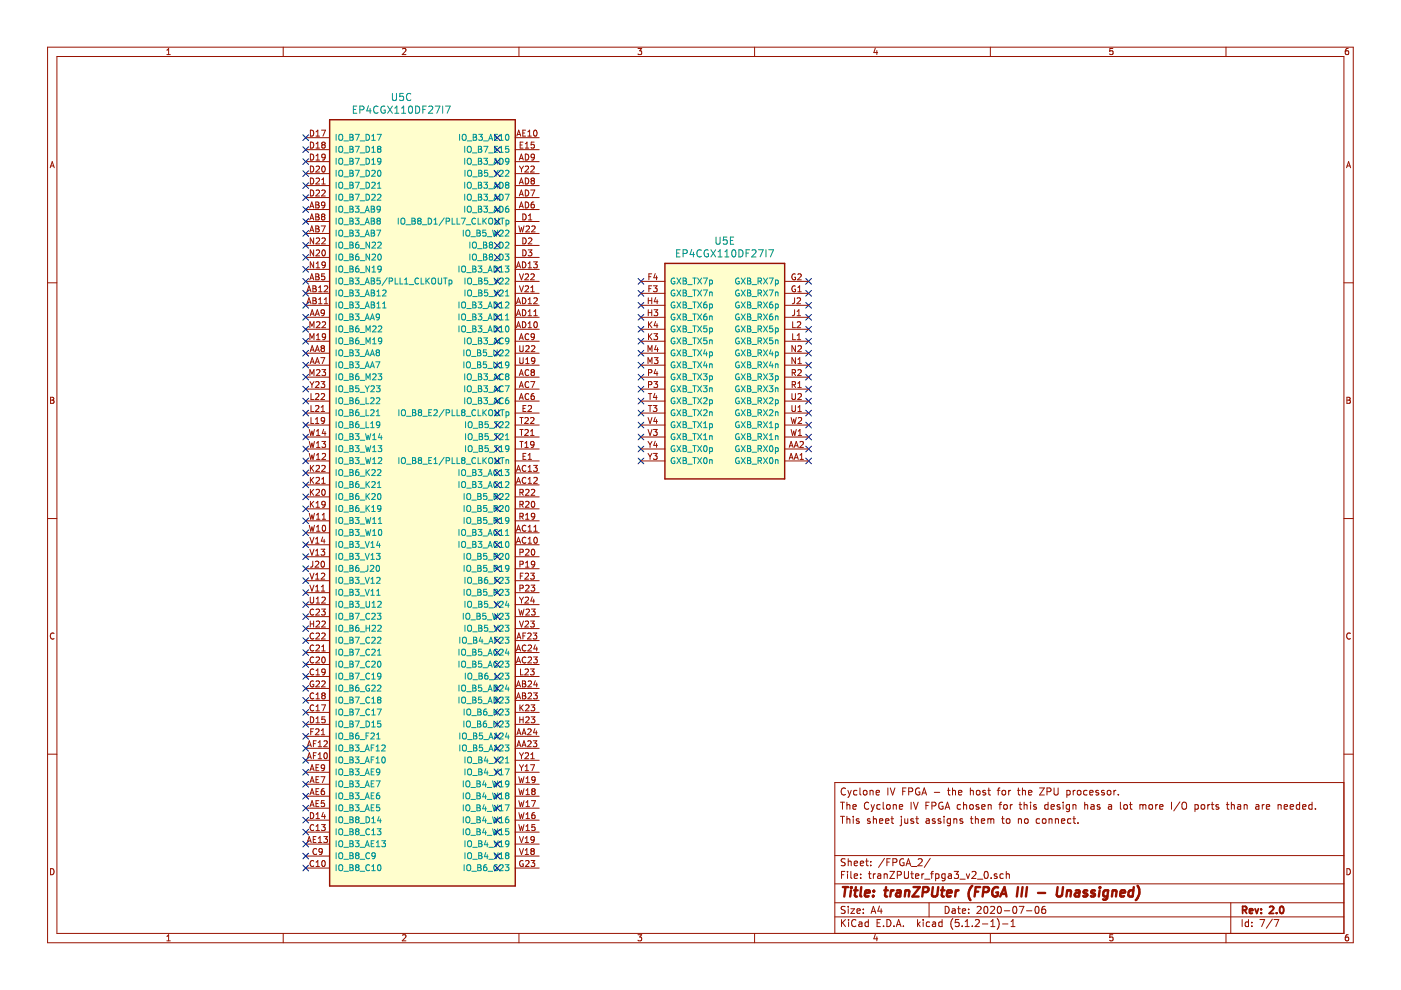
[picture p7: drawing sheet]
<svg xmlns="http://www.w3.org/2000/svg" width="297mm" height="210mm" viewBox="0 0 297 210" stroke-linecap="round" stroke-linejoin="round" font-family="sans-serif">
<g fill="#fffecd" stroke="#fffecd" stroke-width=".3">
<path d="M69.9 25.4h39.3v162.5h-39.3z" fill-rule="evenodd"/>
<path d="M141 55.8h25.4v45.7h-25.4z" fill-rule="evenodd"/>
</g>
<path d="M69.9 25.4h39.3v162.5h-39.3zM141 55.8h25.4v45.7h-25.4z" fill="none" stroke="#981200" stroke-width=".3"/>
<g fill="none" stroke="#981200" stroke-width=".21">
<path d="M10.1 10h276.8v189.9h-276.8zM12.1 12h272.8v185.9h-272.8zM35.4 11.6h.7M35.4 10.6l.4-.3v1.3M60 10v2M85.3 10.4l.5-.1 .3 .3-.8 1h.8M110 10v2M135.3 10.3h.8l-.5 .5 .4 .1v.5l-.2 .2-.5-.2M160 10v2M185.6 10.2l-.3 .9h.8M185.9 10.7v.9M210 10v2"/>
<path d="M235.9 10.3h-.6v.6l.6-.1v.6l-.1 .2-.5-.2M259.9 10v2M285.9 10.3h-.4l-.2 .3-.1 .7 .3 .3 .4-.2v-.6h-.4l-.3 .2M10.6 35.6l.5-1.3 .4 1.3M10.7 35.2h.7M64.8 39.3h5.1M64.8 34.3h5.1M64.8 29.2h5.1M64.8 31.7h5.1M64.8 36.8h5.1M65.8 37.7a.64 .64 0 0 1 .7 .7 .64 .64 0 0 1-.7 .6zM65.8 32.7a.64 .64 0 0 1 .7 .6 .64 .64 0 0 1-.7 .6z"/>
<path d="M65.8 27.6a.64 .64 0 0 1 .7 .6 .64 .64 0 0 1-.7 .7zM65.8 30.1a.64 .64 0 0 1 .7 .7 .64 .64 0 0 1-.7 .6zM65.8 35.2a.64 .64 0 0 1 .7 .6 .64 .64 0 0 1-.7 .7zM67 37.9l.5-.2 .2 .4-.7 .9h.7M67 33.9h.7M67 28.9h.7M67 27.9l.4-.3v1.3M67 30.5l.4-.4v1.3M67 33l.4-.3v1.2M67 35.3l.5-.1 .2 .4-.7 .9h.7M67 31.4h.7M68.2 27.6h.8l-.5 1.3"/>
<path d="M68.2 39h.8M68.2 38.1l.4-.4v1.3M68.3 35.3l.2-.1a.67 .67 0 0 1 .5 .6 .67 .67 0 0 1-.5 .7l-.3-.5zM68.5 30.7l-.3-.3 .3-.3h.2l.3 .3-.3 .3M68.5 30.7l-.3 .2 .1 .4 .2 .1h.3l.2-.2v-.3l-.3-.2M68.5 30.7h.2M69 33.2l-.3 .3-.4-.1v-.6l.4-.1 .3 .2-.1 .7-.2 .3h-.4M109.2 39.3h5.1M109.2 34.3h5.1M109.2 29.2h5.1M109.2 31.7h5.1M109.2 36.8h5.1"/>
<path d="M109.6 28.9l.4-1.3 .4 1.3M109.7 28.5h.6M110.1 39l.4-1.3 .4 1.3M110.1 33.9l.4-1.2 .4 1.2M110.1 35.2l.5 .7M110.2 38.7h.6M110.2 33.6h.6M110.3 30.7h.4M110.6 35.9v.6M110.8 28.2h.4M110.9 30.1h-.6v1.3h.6M111 35.2l-.4 .7"/>
<path d="M111.4 35.3l.4-.1 .3 .4-.8 .9h.8M111.4 32.7a.64 .64 0 0 1 .7 .6 .64 .64 0 0 1-.7 .6zM111.4 37.7a.64 .64 0 0 1 .7 .7 .64 .64 0 0 1-.7 .6zM111.4 31.4h.7M111.4 30.5l.3-.4v1.3M111.4 27.6h-.6v1.3h.6M111.9 28.9h.7M111.9 27.9l.4-.3v1.3M112.5 35.3l.6-.1 .2 .4-.8 .9h.8M112.8 38.3l-.2-.2 .2-.4 .5 .2v.3l-.2 .1M112.8 38.3l-.2 .2v.3l.2 .2h.3l.2-.2v-.4l-.2-.1M112.8 38.3h.3"/>
<path d="M113.3 30.1h-.7v.6l.2-.1 .5 .1v.6l-.2 .1-.5-.1M113.3 27.7l.1-.1a.67 .67 0 0 1 .5 .6 .67 .67 0 0 1-.5 .7l-.3-.5zM113.3 33.2l-.2 .3-.4-.1-.1-.6 .5-.1 .2 .2v.7l-.2 .3h-.4M285.5 35.6l.4-1.3 .5 1.3M285.6 35.2h.6M10.1 60h2M64.8 59.7h5.1M64.8 49.5h5.1M64.8 47h5.1M64.8 44.4h5.1M64.8 57.1h5.1M64.8 41.9h5.1"/>
<path d="M64.8 52h5.1M64.8 54.6h5.1M65.7 59.3l.4-1.2 .4 1.2M65.7 49.2l.4-1.3 .4 1.3M65.7 46.6l.4-1.2 .4 1.2M65.7 44.1l.4-1.3 .4 1.3M65.8 59h.6M65.8 48.8h.6M65.8 46.3h.6M65.8 43.7h.6M65.8 40.3a.64 .64 0 0 1 .7 .6 .64 .64 0 0 1-.7 .7zM66.5 50.4v1.3l-.7-1.3v1.3"/>
<path d="M66.5 53v1.2l-.7-1.2v1.2M66.5 55.5v1.3l-.7-1.3v1.3M67 58.1l.6 .1v.2l-.2 .3 .3 .2-.1 .4h-.6zM67 42.8l.6 .2v.2l-.2 .2 .3 .3-.1 .3-.6 .1zM67 45.4l.6 .1v.2l-.2 .3 .3 .2-.1 .4h-.6zM67 47.9l.6 .1v.3l-.2 .2 .3 .2-.1 .4-.6 .1zM67 58.7h.4M67 48.5h.4M67 46h.4M67 43.4h.4M67 40.4l.5-.1 .2 .3-.7 1h.7M67.1 56.8h.7"/>
<path d="M67.1 50.6l.4-.2 .3 .4-.8 .9h.8M67.1 53.1l.4-.1 .3 .3-.8 .9h.8M67.1 55.9l.3-.4v1.3M68.1 47.9h.9l-.6 1.3M68.2 40.4l.5-.1 .3 .3-.8 1h.8M68.2 50.6l.5-.2 .3 .4-.8 .9h.8M68.4 53.1l.1-.1a.67 .67 0 0 1 .5 .6 .67 .67 0 0 1-.5 .6l-.3-.4zM68.4 45.9l-.2-.2 .2-.3 .4 .1v.3l-.1 .1M68.4 45.9l-.2 .3v.2l.2 .2h.3l.2-.2-.1-.4-.1-.1M68.4 45.9h.3M68.8 58.1h-.6v.6l.1-.2 .5 .2v.5l-.1 .1-.5-.1M68.9 43.4l-.2 .2h-.4l-.1-.6 .5-.2 .2 .3-.1 .7-.1 .2-.4 .1"/>
<path d="M69 56.1l-.3 .2h-.3l-.2-.2 .1-.5 .4-.1 .3 .3-.2 .9-.4 .1M109.2 59.7h5.1M109.2 49.5h5.1M109.2 47h5.1M109.2 44.4h5.1M109.2 57.1h5.1M109.2 41.9h5.1M109.2 52h5.1M109.2 54.6h5.1M109.5 56.8l.4-1.3 .5 1.3M109.6 56.4h.6M110 47.9l.3 1.3 .3-.9 .2 .9 .3-1.3"/>
<path d="M110.1 44.1l.4-1.3 .4 1.3M110.1 41.6l.4-1.3 .4 1.3M110.1 58.1l.5 1.2 .4-1.2M110.2 43.7h.6M110.2 41.2h.6M110.8 55.5a.64 .64 0 0 1 .7 .7 .64 .64 0 0 1-.7 .6zM110.8 45.4a.64 .64 0 0 1 .8 .6 .64 .64 0 0 1-.8 .6zM110.8 50.4a.64 .64 0 0 1 .8 .7 .64 .64 0 0 1-.8 .6zM110.8 53a.64 .64 0 0 1 .8 .6 .64 .64 0 0 1-.8 .6zM111.4 58.2l.4-.1 .3 .3-.8 .9h.8M111.4 42.8a.64 .64 0 0 1 .7 .7 .64 .64 0 0 1-.7 .6zM111.4 40.3a.64 .64 0 0 1 .7 .6 .64 .64 0 0 1-.7 .7z"/>
<path d="M111.5 48l.5-.1 .3 .4-.8 .9h.8M112 55.9l.3-.4v1.3M112 56.8h.7M112 53h.8l-.5 .5 .4 .1 .1 .4-.3 .2-.5-.1M112 46.6h.8M112 45.7l.4-.3v1.2M112 50.6l.5-.2 .3 .4-.8 .9h.8M112.5 40.3h.9l-.6 1.3M112.5 58.2l.6-.1 .2 .3-.8 .9h.8M112.7 48l.5-.1 .3 .4-.8 .9h.8M113.1 55.5h.8l-.4 .5 .4 .1v.6l-.2 .1-.6-.1M113.2 42.8h-.3l-.3 .3v.8l.2 .2 .5-.1v-.4l-.2-.3h-.3l-.2 .3"/>
<path d="M135.9 59.7h5.1M137.6 58.7h.4M138.2 58.1h-.6v1.2M138.9 58l-.3 .9h.8M139.2 58.5v.8M166.4 59.7h5M168.6 58.1a.57 .57 0 0 0-.7 .6 .57 .57 0 0 0 .8 .5v-.4h-.3M169.2 58.2l.4-.1 .3 .3-.8 .9h.8M284.9 60h2M64.8 77.4h5.1M64.8 74.9h5.1M64.8 67.3h5.1"/>
<path d="M64.8 64.7h5.1M64.8 62.2h5.1M64.8 80h5.1M64.8 72.3h5.1M64.8 69.8h5.1M65.1 64.4l.4-1.3 .4 1.3M65.1 61.9l.4-1.3 .4 1.3M65.2 64h.6M65.2 61.5h.6M65.7 69.5v-1.3l.4 .9 .5-.9v1.3M65.7 72v-1.3l.4 1 .5-1v1.3M65.7 79.6v-1.2l.4 .9 .5-.9v1.2"/>
<path d="M65.8 77.1l.4-1.3 .4 1.3M65.8 74.6l.4-1.3 .4 1.3M65.8 66.9l.4-1.2 .4 1.2M65.9 76.7h.6M65.9 74.2h.6M65.9 66.6h.6M66.3 63.1l.7 .2v.2l-.2 .2 .3 .3-.1 .4h-.7zM66.3 60.6l.7 .1v.3l-.2 .2 .3 .2-.1 .4-.7 .1zM66.3 63.7h.5M66.3 61.2h.5M66.8 77.1l.5-1.3 .4 1.3M66.8 74.6l.5-1.3 .4 1.3"/>
<path d="M66.8 66.9l.5-1.2 .4 1.2M67 76.7h.6M67 74.2h.6M67 66.6h.6M67.1 68.3l.5-.1 .2 .4-.7 .9h.7M67.1 78.5l.5-.1 .2 .3-.7 .9h.7M67.1 72h.7M67.1 71.1l.4-.4v1.3M67.6 64.4h.7M67.6 61l.3-.4v1.3M67.6 63.5l.3-.4v1.3M67.6 61.9h.7"/>
<path d="M68 75.8h.9l-.6 1.3M68.2 78.4h.8l-.4 .4 .4 .2v.5l-.2 .1-.6-.1M68.3 73.8l-.2-.2 .2-.3h.2l.3 .2-.3 .3M68.3 73.8l-.2 .3v.3l.2 .2 .4-.1 .1-.2v-.2l-.3-.3M68.3 73.8h.2M68.3 68.3l.5-.1 .2 .4-.8 .9h.8M68.8 64.4h.7M68.8 63.5l.3-.4v1.3M68.8 60.7l.5-.1 .2 .4-.8 .9h.8M68.8 66.2l-.3 .3-.3-.1-.1-.6 .4-.1 .3 .2-.2 .9-.4 .1M69 71.3l-.2 .2h-.4v-.6l.4-.2 .2 .3v.7l-.2 .3h-.4M109.2 77.4h5.1"/>
<path d="M109.2 74.9h5.1M109.2 67.3h5.1M109.2 64.7h5.1M109.2 62.2h5.1M109.2 80h5.1M109.2 72.3h5.1M109.2 69.8h5.1M109.5 69.5l.4-1.3 .5 1.3M109.5 66.9l.4-1.2 .5 1.2M109.5 64.4l.4-1.3 .5 1.3M109.6 66.6h.6M109.6 64h.6"/>
<path d="M109.6 69.1h.6M110.1 79.6l.4-1.2 .4 1.2M110.1 72l.4-1.3 .4 1.3M110.1 60.6l.5 1.3 .4-1.3M110.2 73.3v1l.2 .3h.3l.2-.3v-1M110.2 75.8v1.1l.2 .2h.3l.2-.2v-1.1M110.2 79.3h.6M110.2 71.7h.6M110.8 65.7a.64 .64 0 0 1 .7 .6 .64 .64 0 0 1-.7 .6zM110.8 63.1a.64 .64 0 0 1 .7 .7 .64 .64 0 0 1-.7 .6zM110.8 68.2a.64 .64 0 0 1 .7 .6 .64 .64 0 0 1-.7 .7zM111.4 60.7l.4-.1 .3 .4-.8 .9h.8"/>
<path d="M111.5 73.4l.5-.1 .2 .3-.8 1h.8M111.5 77.1h.7M111.5 76.2l.3-.4v1.3M112 66.9h.7M112 64.4h.7M112 63.5l.3-.4v1.3M112 66l.3-.3v1.2M112 68.6l.3-.4v1.3M112 69.5h.7M112.1 70.9a.56 .56 0 0 0-.7 .1 .56 .56 0 0 0 0 .7l.3 .3 .4-.1M112.1 78.5a.56 .56 0 0 0-.7 .1 .56 .56 0 0 0 0 .7l.3 .3 .4-.1M112.5 61.9h.8"/>
<path d="M112.5 61l.4-.4v1.3M112.7 73.4l.5-.1 .2 .3-.8 1h.8M112.8 78.9l-.2-.2 .2-.3 .5 .1v.3l-.2 .1M112.8 78.9l-.2 .3v.2l.2 .2h.3l.2-.2v-.4l-.2-.1M112.8 78.9h.3M113.2 66.9h.7M113.2 63.3l.5-.2 .2 .4-.8 .9h.8M113.2 66l.4-.3v1.2M113.3 68.3l.2-.1a.67 .67 0 0 1 .4 .6 .67 .67 0 0 1-.4 .7l-.3-.5zM113.3 71.3l-.2 .2h-.4l-.1-.6 .5-.2 .2 .3v.7l-.2 .3h-.4M113.4 76.4l-.2 .2h-.4l-.1-.2v-.4l.5-.2 .2 .3-.2 .9-.4 .1M135.9 77.4h5.1"/>
<path d="M135.9 74.9h5.1M135.9 67.3h5.1M135.9 64.7h5.1M135.9 62.2h5.1M135.9 80h5.1M135.9 72.3h5.1M135.9 69.8h5.1M137.4 74.6v-1.3l.4 .9 .4-.9v1.3M137.4 77.1v-1.3l.4 .9 .4-.9v1.3M137.4 63.7h.8M137.4 63.1v1.3M137.4 65.7v1.2"/>
<path d="M137.4 66.3h.8M137.5 79l.7-.1v-.4l-.7-.1v1.2M137.5 68.2v1.3M137.5 70.7v1.3M137.6 61.2h.4M137.7 71.3l.5 .7M137.7 68.8l.5 .7M138.2 60.6h-.6v1.3M138.2 63.1v1.3M138.2 65.7v1.2M138.2 70.7l-.7 .8M138.2 68.2l-.7 .7"/>
<path d="M138.5 60.6h.8l-.4 .5 .4 .1v.5l-.2 .2-.6-.2M138.6 70.7h.8l-.4 .5 .4 .2v.4l-.2 .2-.6-.1M138.7 65.7h.8l-.5 .5 .4 .1v.5l-.2 .1-.5-.1M138.7 75.8h.8l-.4 .5 .4 .1-.1 .6h-.7M139 68.2l-.3 .8h.8M139 78.3l-.3 .9h.8M139 63.1l-.3 .9h.8M139.1 73.2l-.3 .9h.8M139.3 68.6v.9M139.3 78.8v.8M139.3 63.6v.8M139.4 73.7v.9"/>
<path d="M166.4 77.4h5M166.4 74.9h5M166.4 67.3h5M166.4 64.7h5M166.4 62.2h5M166.4 80h5M166.4 72.3h5M166.4 69.8h5M168 79l.6-.1v-.4l-.6-.1v1.2M168.1 70.7v1.3h.6M168.1 68.2v1.3h.6M168.3 79l.4 .6"/>
<path d="M168.5 65.7v.9l-.2 .3h-.3M168.5 63.1v.9l-.2 .4h-.3M168.6 60.7a.57 .57 0 0 0-.7 .5 .57 .57 0 0 0 .8 .5v-.4h-.3M168.6 73.3v1.3l-.7-1.3v1.3M168.6 75.8v1.3l-.7-1.3v1.3M169 66.9h.7M169 63.3l.5-.2 .2 .4-.7 .9h.7M169 66l.4-.3v1.2M169 72h.8M169 68.3l.5-.1 .3 .4-.8 .9h.8M169 71.1l.4-.4v1.3M169.2 61.9h.7"/>
<path d="M169.2 78.5l.4-.1 .3 .3-.8 .9h.8M169.2 61l.3-.4v1.3M169.2 73.4l.5-.1 .2 .3-.8 1h.8M169.2 77.1h.7M169.2 76.2l.4-.4v1.3M10.7 84.2h.5l.2 .3-.2 .3 .3 .3-.3 .4h-.5zM10.7 84.8h.5M64.8 85h5.1M64.8 82.5h5.1M64.8 97.7h5.1M64.8 87.6h5.1M64.8 90.1h5.1"/>
<path d="M64.8 95.2h5.1M64.8 92.7h5.1M65.6 96.1l.3 1.3 .2-.9 .3 .9 .3-1.3M65.6 93.6l.3 1.3 .2-.9 .3 .9 .3-1.3M65.6 91.1l.3 1.2 .2-.9 .3 .9 .3-1.2M65.7 80.9l.4 .7M65.8 98.7v1.2M65.9 83.4v1.3h.6M65.9 86v1.3h.6M65.9 88.5v1.3h.6M66 99.2l.5 .7M66.1 81.6v.6"/>
<path d="M66.5 98.7l-.7 .7M66.6 80.9l-.5 .7M66.9 83.6l.5-.2 .2 .4-.8 .9h.8M66.9 86.1l.5-.1 .2 .3-.8 1h.8M66.9 89.8h.7M66.9 88.9l.4-.4v1.3M66.9 81l.5-.1 .2 .4-.8 .9h.8M67 98.8l.5-.1 .2 .3-.7 .9h.7M67.1 97.4h.7M67.1 91.4l.4-.3v1.2M67.1 94l.4-.4v1.3M67.1 96.5l.4-.4v1.3"/>
<path d="M67.1 94.9h.7M67.1 92.3h.7M68.1 80.9h.8l-.5 .5 .4 .1v.5l-.2 .2-.5-.2M68.1 83.6l.5-.2 .2 .4-.8 .9h.8M68.1 87.3h.7M68.1 86.3l.4-.3v1.3M68.2 98.8l.5-.1 .3 .3-.8 .9h.8M68.2 93.6h.8l-.4 .5 .4 .1v.5l-.2 .2-.6-.2M68.3 96.3l.5-.2 .2 .4-.8 .9h.8M68.6 91l-.3 .9h.8M68.8 89.1l-.2 .2h-.4l-.1-.2 .1-.5 .4-.1 .2 .3-.1 .9-.5 .1M68.9 91.5v.8"/>
<path d="M109.2 85h5.1M109.2 82.5h5.1M109.2 97.7h5.1M109.2 87.6h5.1M109.2 90.1h5.1M109.2 95.2h5.1M109.2 92.7h5.1M109.5 99.9l.4-1.2 .5 1.2M109.6 99.6h.6M110.1 84.7l.4-1.3 .4 1.3M110.1 82.2l.4-1.3 .4 1.3M110.2 88.5h.7"/>
<path d="M110.2 93.6h.7M110.2 91.1h.7M110.2 84.4h.6M110.2 81.8h.6M110.6 88.5v1.3M110.6 91.1v1.2M110.6 93.6v1.3M110.9 96.7h.4M110.9 86.6h.4M111.3 88.6l.5-.1 .2 .4-.8 .9h.8M111.3 94.9h.7M111.3 94l.4-.4v1.3"/>
<path d="M111.3 91.2l.5-.1 .2 .3-.8 .9h.8M111.5 98.8a.58 .58 0 0 0-.8 .5 .58 .58 0 0 0 .7 .6l.1-.1M111.5 86h-.6v1.3h.6M111.5 96.1h-.6v1.3h.6M112 86.1l.5-.1 .2 .3-.8 1h.8M112 96.5l.3-.4v1.3M112 99l.3-.3v1.2M112 99.9h.7M112 97.4h.7M112.1 83.6a.56 .56 0 0 0-.7 .1 .56 .56 0 0 0 0 .7l.3 .3 .4-.1M112.1 81a.56 .56 0 0 0-.7 .1 .56 .56 0 0 0 0 .8l.3 .3 .4-.2M112.5 88.6l.5-.1 .2 .4-.8 .9h.8"/>
<path d="M112.5 92.3h.7M112.5 91.4l.3-.3v1.2M112.5 80.9h.9l-.6 1.3M113.1 98.7h.8l-.4 .5 .4 .1v.5l-.2 .1-.6-.1M113.2 83.4h-.3l-.3 .3v.8l.2 .2 .5-.1v-.4l-.2-.3h-.3l-.2 .3M113.2 94.2l-.2 .2-.4-.1-.1-.6 .5-.1 .2 .3-.1 .8-.5 .2M135.9 85h5.1M135.9 82.5h5.1M135.9 97.7h5.1M135.9 87.6h5.1M135.9 90.1h5.1M135.9 95.2h5.1"/>
<path d="M135.9 92.7h5.1M137.4 91.1l.4 1.2 .4-1.2M137.4 88.5l.4 1.3 .4-1.3M137.4 96.1l.4 .7M137.4 93.6l.4 .7M137.4 83.4h.8M137.4 86h.8M137.5 81.6l.7-.1v-.5l-.7-.1v1.3M137.8 83.4v1.3M137.8 86v1.3M137.8 94.3v.6M137.8 96.8v.6"/>
<path d="M138.2 96.1l-.4 .7M138.2 93.6l-.4 .7M138.5 86h.8l-.5 .5 .4 .1 .1 .4-.3 .3-.5-.2M138.5 96.1h.8l-.4 .5 .4 .1v.6l-.2 .1-.6-.1M138.5 91.1h.8l-.4 .4 .4 .2v.5l-.2 .1-.6-.1M138.6 80.9h.8l-.4 .5 .4 .1v.4l-.2 .3-.6-.2M138.8 83.4l-.3 .9h.8M138.9 88.5l-.3 .9h.8M138.9 93.5l-.3 .9h.8M139.1 83.9v.8M139.2 89v.8M139.2 94v.9"/>
<path d="M166.4 85h5M166.4 82.5h5M166.4 97.7h5M166.4 87.6h5M166.4 90.1h5M166.4 95.2h5M166.4 92.7h5M167.3 97.4l.4-1.3 .5 1.3M167.3 94.9l.4-1.3 .5 1.3M167.4 97h.6M167.4 94.5h.6M167.7 91.1l.3 1.2 .3-.9 .2 .9 .3-1.2"/>
<path d="M167.7 88.5l.3 1.3 .3-.9 .2 .9 .3-1.3M167.9 83.4v1.1l.3 .2h.3l.1-.2v-1.1M167.9 86v1l.3 .3 .3-.1 .1-.2v-1M168 81.6l.6-.1v-.5l-.6-.1v1.3M168.3 81.6l.4 .6M168.4 97.4l.4-1.3 .5 1.3M168.4 94.9l.4-1.3 .5 1.3M168.5 97h.6M168.5 94.5h.6M169.2 82.2h.7M169.2 81.3l.3-.4v1.3M169.2 83.6l.5-.2 .2 .4-.8 .9h.8"/>
<path d="M169.2 87.3h.7M169.2 86.3l.4-.3v1.3M169.3 88.6l.4-.1 .3 .4-.8 .9h.8M169.3 92.3h.7M169.3 91.4l.3-.3v1.2M169.6 97.4h.7M169.6 93.7l.5-.1 .2 .4-.7 .9h.7M169.6 96.5l.4-.4v1.3M285.6 84.2h.4l.3 .3-.3 .3 .3 .3-.2 .4h-.5zM285.6 84.8h.4M10.1 109.9h2M64.8 115.5h5.1"/>
<path d="M64.8 113h5.1M64.8 102.8h5.1M64.8 100.3h5.1M64.8 107.9h5.1M64.8 105.4h5.1M64.8 118h5.1M64.8 110.4h5.1M65.6 111.4l.3 1.2 .2-.9 .3 .9 .3-1.2M65.6 108.8l.3 1.3 .2-.9 .3 .9 .3-1.3M65.7 116.4l.4 1.3 .5-1.3M65.7 113.9l.4 1.3 .5-1.3M65.8 101.2v1.3"/>
<path d="M65.8 103.8v1.2M65.8 106.3v1.3M66 106.8l.5 .8M66 104.3l.5 .7M66 101.8l.5 .7M66.3 119v1.1l-.5 .2M66.5 106.3l-.7 .7M66.5 103.8l-.7 .7M66.5 101.2l-.7 .7M66.8 119.1l.6-.1 .2 .3-.8 1h.8M66.9 115.2h.7M66.9 114.3l.4-.4v1.3"/>
<path d="M66.9 116.8l.4-.4v1.3M66.9 117.7h.7M67 101.3l.5-.1 .2 .4-.7 .9h.7M67 106.6l.4-.3v1.3M67 103.9l.5-.1 .2 .3-.7 .9h.7M67 107.6h.7M67.1 112.6h.7M67.1 109.2l.4-.4v1.3M67.1 111.7l.4-.3v1.2M67.1 110.1h.7M68.1 116.4h.8l-.5 .5 .4 .2v.5l-.2 .1-.5-.1M68.2 119.1l.2-.1a.67 .67 0 0 1 .4 .6 .67 .67 0 0 1-.4 .7l-.3-.5z"/>
<path d="M68.2 102.5h.8M68.2 101.6l.4-.4v1.3M68.3 109.2l.4-.4v1.3M68.3 110.1h.7M68.4 103.8h.1a.67 .67 0 0 1 .5 .6 .67 .67 0 0 1-.5 .6 .83 .83 0 0 1-.1-1.2zM68.4 111.5l.2-.1a.69 .69 0 0 1 .4 .6 .69 .69 0 0 1-.4 .6l-.3-.4zM68.4 113.9l-.3 .8h.8M68.7 114.3v.9M69 106.8l-.3 .3-.4-.1v-.6l.4-.1 .3 .2-.1 .8-.2 .2-.4 .1M109.2 115.5h5.1M109.2 113h5.1M109.2 102.8h5.1"/>
<path d="M109.2 100.3h5.1M109.2 107.9h5.1M109.2 105.4h5.1M109.2 118h5.1M109.2 110.4h5.1M109.5 115.2l.4-1.3 .5 1.3M109.5 112.6l.4-1.2 .5 1.2M109.5 102.5l.4-1.3 .5 1.3M109.6 114.8h.6M109.6 112.3h.6M109.6 102.1h.6M110.2 119.6h.6l.1-.5-.7-.1v1.3"/>
<path d="M110.2 104.4h.6l.1-.5-.7-.1v1.2M110.2 106.9h.6l.1-.5-.7-.1v1.3M110.2 109.5l.6-.1 .1-.4-.7-.2v1.3M110.2 117.1h.6l.1-.5-.7-.2v1.3M110.5 109.5l.4 .6M110.5 106.9l.4 .7M110.5 104.4l.4 .6M111.4 103.9l.5-.1 .3 .3-.8 .9h.8M111.4 106.4l.5-.1 .3 .3-.8 1h.8M111.4 116.6l.5-.2 .3 .4-.8 .9h.8M111.4 109.2l.4-.4v1.3M111.4 119.3l.4-.3v1.3"/>
<path d="M111.4 110.1h.8M111.5 114a.58 .58 0 0 0-.8 .5 .58 .58 0 0 0 .7 .6l.1-.1M111.5 101.3a.58 .58 0 0 0-.8 .5 .58 .58 0 0 0 .7 .6h.1M111.5 111.5a.58 .58 0 0 0-.8 .5 .58 .58 0 0 0 .7 .6l.1-.1M112 115.2h.7M112 101.6l.3-.4v1.3M112 111.7l.3-.3v1.2M112 114.3l.3-.4v1.3M112 112.6h.7M112 102.5h.7M112.6 103.9l.5-.1 .3 .3-.8 .9h.8M112.8 106.4l.1-.1a.67 .67 0 0 1 .5 .6 .67 .67 0 0 1-.5 .7l-.3-.5z"/>
<path d="M112.8 116.6l.1-.2a.67 .67 0 0 1 .5 .7 .67 .67 0 0 1-.5 .6l-.3-.5zM113.2 101.3l.5-.1 .2 .4-.8 .9h.8M113.2 111.7l.4-.3v1.2M113.2 112.6h.7M113.3 114l.2-.1a.67 .67 0 0 1 .4 .6 .67 .67 0 0 1-.4 .7l-.3-.5zM113.4 109.4l-.3 .2h-.3l-.1-.6 .4-.2 .3 .3-.1 .7-.2 .2-.3 .1M113.4 119.5l-.3 .3-.3-.1-.1-.6 .4-.1 .3 .2-.1 .7-.2 .3-.3 .1M284.9 109.9h2M11.5 134.3a.58 .58 0 0 0-.8 .5 .58 .58 0 0 0 .8 .6M64.8 138.4h5.1M64.8 135.8h5.1M64.8 130.7h5.1"/>
<path d="M64.8 123.1h5.1M64.8 133.3h5.1M64.8 120.6h5.1M64.8 125.7h5.1M64.8 128.2h5.1M65.7 124.1l.4 1.2 .5-1.2M65.7 121.5l.4 1.3 .5-1.3M65.8 126.6v1l.2 .3h.3l.2-.3v-1M65.8 131.7v1.2M65.8 132.3h.7M66.5 131.7v1.2M66.5 139.4a.56 .56 0 0 0-.8 .5 .56 .56 0 0 0 .8 .5"/>
<path d="M66.5 136.9a.56 .56 0 0 0-.8 .5 .56 .56 0 0 0 .8 .5M66.5 134.3a.56 .56 0 0 0-.8 .5 .56 .56 0 0 0 .8 .6M66.5 129.3a.56 .56 0 0 0-.8 .5 .56 .56 0 0 0 .8 .5M66.9 122.8h.7M66.9 121.9l.4-.4v1.3M66.9 124.4l.4-.3v1.2M66.9 125.3h.7M67 139.4l.5-.1 .2 .3-.7 1h.7M67 136.9l.5-.1 .2 .3-.7 .9h.7M67 134.3l.5-.1 .2 .4-.7 .9h.7M67 129.3l.5-.2 .2 .4-.7 .9h.7M67.1 131.8l.4-.1 .3 .3-.8 .9h.8"/>
<path d="M67.1 127l.3-.4v1.3M67.1 127.9h.7M68.1 121.6l.5-.1 .3 .4-.8 .9h.8M68.1 124.4l.4-.3v1.2M68.1 125.3h.8M68.2 129.1h.8l-.5 .5 .4 .1 .1 .5-.3 .2-.5-.1M68.2 138h.8M68.2 134.3l.5-.1 .3 .4-.8 .9h.8M68.2 137.1l.4-.3v1.2M68.2 126.7l.5-.1 .3 .4-.8 .9h.8M68.2 131.8l.5-.1 .3 .3-.8 .9h.8M68.3 139.4l.2-.1a.67 .67 0 0 1 .5 .6 .67 .67 0 0 1-.5 .7l-.3-.5z"/>
<path d="M109.2 138.4h5.1M109.2 135.8h5.1M109.2 130.7h5.1M109.2 123.1h5.1M109.2 133.3h5.1M109.2 120.6h5.1M109.2 125.7h5.1M109.2 128.2h5.1M109.5 138l.4-1.2 .5 1.2M109.6 135.5l.4-1.3 .4 1.3M109.6 137.7h.6M109.7 135.1h.6"/>
<path d="M110 129.1l.3 1.3 .3-.9 .2 .9 .3-1.3M110.1 131.7l.5 1.2 .4-1.2M110.1 126.6l.5 .7M110.2 124.7h.6l.1-.5-.7-.1v1.2M110.3 122.1h.4M110.6 127.3v.6M110.9 134.8h.4M110.9 121.5h-.6v1.3M111 126.6l-.4 .7M111.4 121.6l.4-.1 .3 .4-.8 .9h.8M111.4 126.7l.4-.1 .3 .4-.8 .9h.8M111.4 131.8l.4-.1 .3 .3-.8 .9h.8"/>
<path d="M111.4 124.2l.5-.1 .3 .3-.8 .9h.8M111.4 120.3h.8M111.5 134.2h-.6v1.3M111.5 136.9a.58 .58 0 0 0-.8 .5 .58 .58 0 0 0 .7 .6l.1-.1M111.5 139.4a.58 .58 0 0 0-.8 .5 .58 .58 0 0 0 .7 .6l.1-.1M111.5 129.3l.5-.2 .3 .4-.8 .9h.8M111.9 134.3l.5-.1 .2 .4-.8 .9h.8M112 136.9l.5-.1 .2 .3-.8 .9h.8M112 139.4l.5-.1 .2 .3-.8 1h.8M112.5 121.5h.8l-.5 .5 .4 .1v.6l-.1 .1-.6-.1M112.5 131.7h.8l-.5 .5 .4 .1v.5l-.1 .1-.6-.1M112.6 124.1h.8l-.5 .4 .4 .2 .1 .4-.3 .2-.5-.1"/>
<path d="M112.7 129.1h.8l-.4 .5 .3 .1v.6l-.2 .1-.5-.1M112.8 126.5l-.3 .9h.8M113.1 134.2h.7l-.4 .5 .4 .1-.1 .6h-.6M113.1 139.3h.8l-.4 .5 .4 .1v.5l-.2 .2-.6-.2M113.2 127v.9M113.5 136.7l-.3 .9h.8M113.8 137.2v.8M286.3 134.3a.58 .58 0 0 0-.8 .5 .58 .58 0 0 0 .8 .6M10.1 159.9h2M64.8 158.7h5.1M64.8 156.1h5.1M64.8 148.5h5.1"/>
<path d="M64.8 146h5.1M64.8 140.9h5.1M64.8 151h5.1M64.8 143.4h5.1M64.8 153.6h5.1M65.2 158.3l.4-1.2 .4 1.2M65.3 158h.6M65.8 152a.64 .64 0 0 1 .7 .6 .64 .64 0 0 1-.7 .7zM65.9 155.1h.4M66.4 157.7h.4M66.5 144.4a.57 .57 0 0 0-.8 .6 .57 .57 0 0 0 .8 .5v-.4h-.2M66.5 154.5h-.6v1.3"/>
<path d="M66.5 147a.56 .56 0 0 0-.8 .5 .56 .56 0 0 0 .8 .5M66.5 142a.56 .56 0 0 0-.8 .5 .56 .56 0 0 0 .8 .5M66.5 149.6a.56 .56 0 0 0-.8 .5 .56 .56 0 0 0 .8 .5M66.9 154.6l.5-.1 .2 .4-.8 .9h.8M67 148.2h.7M67 144.5l.5-.1 .2 .3-.7 .9h.7M67 142.2l.4-.4v1.3M67 147.3l.4-.4v1.3M67 149.8l.4-.4v1.3M67 152.3l.4-.3v1.3M67 150.7h.7M67 143.1h.7"/>
<path d="M67 153.3h.7M67.1 157.1h-.7v1.2M67.1 159.6h-.7v1.3M67.5 158.3h.7M67.5 157.4l.3-.3v1.2M67.5 160l.3-.4v1.3M68.1 155.8h.8M68.1 154.9l.4-.4v1.3M68.2 149.4h.8l-.5 1.3M68.2 144.5l.5-.1 .3 .3-.8 .9h.8M68.5 147.5l-.3 .2 .1 .3 .2 .2 .3-.1 .2-.2v-.2l-.3-.2M68.5 147.5l-.3-.3 .3-.3h.2l.3 .3-.3 .3"/>
<path d="M68.5 147.5h.2M68.7 157.2l.5-.1 .2 .3-.8 .9h.8M68.8 159.7l.2-.1a.69 .69 0 0 1 .4 .6 .69 .69 0 0 1-.4 .7l-.3-.5zM68.9 152h-.6l-.1 .6 .5-.1 .3 .2v.3l-.3 .3-.5-.2M69 142.4l-.3 .2h-.4v-.6l.4-.2 .3 .3-.1 .7-.2 .2-.4 .1M109.2 158.7h5.1M109.2 156.1h5.1M109.2 148.5h5.1M109.2 146h5.1M109.2 140.9h5.1M109.2 151h5.1M109.2 143.4h5.1"/>
<path d="M109.2 153.6h5.1M109.5 148.2l.4-1.3 .5 1.3M109.5 145.6l.4-1.2 .5 1.2M109.5 140.6l.4-1.3 .5 1.3M109.6 158.3l.4-1.2 .4 1.2M109.6 155.8l.4-1.3 .4 1.3M109.6 147.8h.6M109.6 145.3h.6M109.6 140.2h.6M109.7 158h.6M109.7 155.4h.6M110.1 159.6l.5 .7"/>
<path d="M110.2 152v1.3M110.2 152.6h.7M110.2 149.4v1.3M110.4 141.8v1.3h.5M110.4 150l.5 .7M110.7 158.3l.4-1.2 .4 1.2M110.7 155.8l.4-1.3 .4 1.3M110.8 146.9l.6 .1v.3l-.2 .2 .3 .2-.1 .4-.6 .1zM110.8 144.4l.6 .1v.2l-.2 .3 .3 .2-.1 .4h-.6zM110.8 147.5h.4M110.8 145h.4M110.8 158h.6"/>
<path d="M110.8 155.4h.6M110.9 152v1.3M110.9 149.4l-.7 .8M111 159.6l-.4 .7M111.3 142l.5-.2 .2 .4-.8 .9h.8M111.4 159.7l.4-.1 .3 .4-.8 .9h.8M111.4 149.6l.5-.2 .3 .4-.8 .9h.8M111.5 152.1l.5-.1 .2 .3-.8 1h.8M111.9 157.2l.5-.1 .2 .3-.8 .9h.8M111.9 154.6l.5-.1 .2 .4-.8 .9h.8M112 147l.5-.1 .2 .4-.8 .9h.8M112 144.5l.5-.1 .2 .3-.8 .9h.8"/>
<path d="M112.5 141.8h.8l-.5 .5 .4 .1 .1 .5-.3 .2-.5-.1M112.5 160l.4-.4v1.3M112.6 149.4h.8l-.5 .5 .4 .2 .1 .4-.3 .2-.5-.1M112.6 152h.8l-.4 .5 .3 .1 .1 .4-.2 .3-.6-.2M113.1 157.1h.7l-.4 .4 .4 .2-.1 .6-.6-.1M113.1 146.9h.8l-.4 .5 .4 .1v.5l-.2 .2-.6-.2M113.4 154.5l-.3 .9h.8M113.5 144.3l-.3 .9h.8M113.7 155v.8M113.8 144.8v.8M284.9 159.9h2M64.8 179h5.1"/>
<path d="M64.8 171.4h5.1M64.8 168.8h5.1M64.8 166.3h5.1M64.8 163.7h5.1M64.8 161.2h5.1M64.8 176.4h5.1M64.8 173.9h5.1M65.1 178.6l.5-1.2 .4 1.2M65.2 160.9l.4-1.3 .4 1.3M65.2 178.3h.7M65.3 160.5h.6M65.7 171l.5-1.2 .4 1.2"/>
<path d="M65.7 168.5l.5-1.3 .4 1.3M65.7 165.9l.5-1.2 .4 1.2M65.7 163.4l.5-1.3 .4 1.3M65.8 172.3a.64 .64 0 0 1 .7 .6 .64 .64 0 0 1-.7 .7zM65.9 170.7h.6M65.9 168.1h.6M65.9 165.6h.6M65.9 163.1h.6M66.4 178h.4M66.4 160.2h.4M66.5 175a.56 .56 0 0 0-.8 .5 .56 .56 0 0 0 .8 .5M67 177.4h-.6v1.2h.6"/>
<path d="M67 170.4h.4M67 167.8h.4M67 165.3h.4M67 162.7h.4M67 172.6l.4-.3v1.3M67 175.2l.4-.4v1.3M67 176.1h.7M67 173.6h.7M67.5 160.9h.7M67.5 178.6h.7M67.5 177.7l.4-.3v1.2M67.6 162.1h-.6v1.3h.6"/>
<path d="M67.6 164.7h-.6v1.2h.6M67.6 167.2h-.6v1.3h.6M67.6 169.8h-.6v1.2h.6M68 164.7h.9l-.6 1.2M68.2 174.8h.8l-.5 .5 .4 .1 .1 .5-.3 .2-.5-.1M68.5 172.2l-.3 .9h.8M68.7 177.4h.7l-.4 .5 .4 .1v.4l-.2 .2-.5-.1M68.7 167.2h-.2a.79 .79 0 0 0-.2 1.3l.4-.1 .1-.4-.2-.3h-.3l-.2 .3M68.8 169.8h-.6l-.1 .6 .5-.2 .2 .3v.3l-.2 .2-.5-.1M68.8 162.7l-.2 .2h-.4l-.1-.2 .1-.4 .4-.2 .2 .3-.1 .9-.5 .1M68.8 172.7v.9M109.2 179h5.1"/>
<path d="M109.2 171.4h5.1M109.2 168.8h5.1M109.2 166.3h5.1M109.2 163.7h5.1M109.2 161.2h5.1M109.2 176.4h5.1M109.2 173.9h5.1M110 174.8l.3 1.3 .3-.9 .2 .9 .3-1.3M110 172.3l.3 1.3 .3-1 .2 1 .3-1.3M110 169.8l.3 1.2 .3-.9 .2 .9 .3-1.2M110 167.2l.3 1.3 .3-.9 .2 .9 .3-1.3M110 164.7l.3 1.2 .3-.9 .2 .9 .3-1.2"/>
<path d="M110.1 179.9l.5 1.3 .4-1.3M110.1 177.4l.5 1.2 .4-1.2M110.1 162.1l.5 .7M110.6 160.3v.6M110.6 162.8v.6M111 162.1l-.4 .7M111.4 178.6h.7M111.4 163.4h.7M111.4 162.5l.3-.4v1.3M111.4 177.7l.3-.3v1.2M111.5 171h.8M111.5 168.5h.8"/>
<path d="M111.5 165.9h.8M111.5 176.1h.8M111.5 173.6h.8M111.5 165l.4-.3v1.2M111.5 167.6l.4-.4v1.3M111.5 170.1l.4-.3v1.2M111.5 172.6l.4-.3v1.3M111.5 175.2l.4-.4v1.3M112.5 162.1h.8l-.5 1.3M112.5 160.9h.8M112.7 169.8h.8l-.5 1.2M112.7 167.5l.3-.3h.2l.3 .3"/>
<path d="M112.7 167.5h.1M112.7 167.5l.3 .3M113 167.8l-.3 .2v.3l.3 .2h.2l.3-.2-.1-.4-.2-.1M113 167.8h.2M113.3 177.9l-.2 .3-.4-.1-.2-.2 .1-.4 .5-.1 .2 .2-.1 .7-.1 .3h-.4M113.3 172.3h-.2l-.3 .3-.1 .7 .3 .3 .4-.2 .1-.4-.3-.2h-.2l-.3 .2M113.4 174.8h-.6l-.1 .6 .2-.1 .5 .1v.6l-.2 .1-.5-.1M113.5 165.2l-.3 .3-.4-.1v-.6l.4-.1 .3 .2-.1 .7-.2 .3h-.4M113.5 167.5h.1M113.5 167.5l-.3 .3M178.2 173.1h.9M178.2 170.1h.9"/>
<path d="M178.6 170.1v1.5M178.6 173.1v1.5M179.3 167.2a.59 .59 0 0 0-.8 0 .59 .59 0 0 0-.2 .7 .56 .56 0 0 0 .3 .6 .56 .56 0 0 0 .7-.1M179.6 170.1v1.5M179.6 173.1v1.5M179.6 170.7l.2-.1 .3 .1 .1 .9M179.6 173.7l.2-.1 .3 .1 .1 .9M179.8 167.6l.3 1M180.1 168.6l-.3 .5M180.5 167.6l-.4 1M180.8 171.1l.7-.2v-.2l-.4-.1-.3 .2 .1 .7h.6M180.9 173.1v.1"/>
<path d="M180.9 173.6v1M181.7 167.6h-.4l-.3 .3 .1 .6h.6M182.1 173.7l-.3-.1-.3 .2 .1 .2 .5 .1v.4h-.6M182.3 167.1v1.3l.3 .2M183.1 167.7l.2-.1 .4 .1v.7l-.2 .2-.4-.2zM184.2 170.2a.59 .59 0 0 0-.8 0 .59 .59 0 0 0-.1 .7 .56 .56 0 0 0 .3 .6 .56 .56 0 0 0 .6 0M184.5 167.7l.2-.1h.3l.1 1M184.5 173.7l-.4-.1-.2 .2 .1 .2 .5 .1v.4h-.6M184.5 167.6v1M184.7 170.6l.3 1M185 171.6l-.3 .5M185.2 173.1v1.5"/>
<path d="M185.2 173.7l.2-.1 .4 .1v.9M185.4 170.6l-.4 1M185.8 168.1l.7-.2-.1-.3h-.4l-.2 .2v.7h.6M186.5 174.1l.7-.2-.1-.2-.4-.1-.2 .2v.7h.6M186.6 170.7l-.4-.1-.3 .3 .1 .6 .2 .1 .4-.1M187.3 170.1v1.3l.2 .2M187.8 174.1l.7-.2-.1-.2-.4-.1-.2 .2v.7h.6M188 170.7l.2-.1 .5 .1v.8l-.2 .1-.5-.1zM188.2 167.1v1.5M188.8 167.1l.5 1.5 .4-1.5M188.9 173.6h.6M189.1 173.1v1.3l.4 .2"/>
<path d="M189.4 170.7l.2-.1 .4 .1v.9M189.4 170.6v1M190.7 171.1l.7-.2-.1-.2-.4-.1-.2 .2 .1 .7h.5M191.1 173.1v.1M191.1 173.6v1.3l-.3 .2M191.4 167.8h.5M191.8 173.6l.1 .9 .4 .1 .2-.1M192.1 167.1h-.7v1.5M192.5 173.6v1M192.7 167.9l.7-.1 .1-.2-.1-.5h-.7v1.5M193.2 170.1v1.5M193.7 173.7l-.4-.1-.2 .2 .1 .2 .5 .1v.4h-.6"/>
<path d="M193.7 170.1l.5 1.5 .5-1.5M194.2 173.6h.5M194.4 173.1v1.3l.3 .2M194.9 167.1a.69 .69 0 0 0-.8 .7 .69 .69 0 0 0 .8 .7l.1-.6h-.3M195.5 168.6l.5-1.5 .4 1.5M195.6 168.1h.7M196.3 170.8h.5M196.4 173.7h.6v.9M197 173.9l-.5 .1-.2 .2 .2 .4 .5-.1M197 170.1h-.7v1.5M197.6 170.9l.7-.1 .1-.2v-.4l-.2-.1h-.6v1.5M198.1 168h1.1"/>
<path d="M198.2 173.7l-.3-.1-.2 .2v.2l.5 .1v.4h-.5M199.4 173.7l-.3-.1-.2 .2 .1 .2 .4 .1v.4h-.5M199.9 170.2a.69 .69 0 0 0-.9 .6 .69 .69 0 0 0 .9 .7v-.6h-.2M200.1 173.1v.1M200.1 173.6v1M200.4 171.6l.5-1.5 .5 1.5M200.5 171.2h.7M200.9 167.6h.5M201.1 167.1v1.3l.3 .2M201.5 173.7l-.4-.1-.3 .3 .1 .6h.6M201.5 173.6v1.2l-.3 .3-.3-.1M202 167.7l.2-.1h.3l.1 1"/>
<path d="M202 167.1v1.5M202.2 173.7l.2-.1 .4 .1 .1 .9M202.2 173.6v1M203.2 168.1l.7-.2v-.3h-.5l-.2 .2 .1 .7h.6M203.7 170.7l-.5-.1-.3 .3 .1 .6 .2 .1 .5-.1M204.1 173.7l-.4-.1-.2 .2 .1 .2 .5 .1v.4h-.6M204.3 170.7l.2-.1 .4 .1v.9M204.3 170.1v1.5M205.7 170.7l.2-.1 .4 .1v.8l-.2 .1-.4-.1zM205.7 173.6h.6M205.7 167.7l.2-.1h.4l.1 1M205.7 167.1v1.5"/>
<path d="M205.9 173.1v1.3l.4 .2M206.8 173.7l.2-.1 .4 .1v.9M206.8 173.1v1.5M207.1 167.7l.2-.1 .4 .1v.7l-.2 .2-.4-.2zM207.5 170.7l-.3-.1-.3 .2 .1 .2 .5 .2v.3h-.6M208.1 174.1l.7-.2-.1-.2-.4-.1-.2 .2v.7h.6M208.1 171.1l.8-.2-.1-.2-.4-.1-.3 .2 .1 .7h.6M208.9 167.6h-.3l-.2 .2v.2l.5 .1v.4h-.5M209.4 173.6v1M209.4 173.7l.5-.1 .2 .2M209.4 167.6h.6M209.5 170.6v1"/>
<path d="M209.5 170.7l.2-.1 .4 .1 .1 .9M209.6 167.1v1.3l.4 .2M210.1 173.8l.2-.2 .3 .1 .1 .9M210.1 173.8v.8M211.4 167.6h.6M211.8 170.6h.6M212 167.1l-.4 .2v1.3M212.4 170.1l-.4 .2v1.3M212.4 173.6h.5M212.5 167.7l.2-.1 .4 .1v.7l-.2 .2-.4-.2zM212.6 173.1v1.3l.3 .2M212.9 170.7l.2-.1 .4 .1v.8l-.2 .1-.4-.1z"/>
<path d="M213.4 173.7l.2-.1 .5 .1v.6l-.1 .2-.4 .1-.2-.1zM213.9 167.6v1M214.2 170.6v1M214.3 167.6l-.4 .3M214.6 170.6l-.4 .3M215.7 167.6h.6M215.9 173.7l.2-.1 .4 .1 .1 .9M215.9 167.1v1.3l.4 .2M215.9 173.6v1M216.1 170.6h.5M216.3 170.1v1.3l.3 .2M216.8 167.7l.2-.1h.4v1"/>
<path d="M216.8 167.1v1.5M217.1 170.7l.3-.1 .3 .1 .1 .9M217.1 170.1v1.5M217.3 173.7l.2-.1 .4 .1v.8l-.2 .1-.4-.1zM218.1 168.1l.7-.2-.1-.3h-.4l-.2 .2v.7h.6M218.5 170.1v.1M218.5 170.6v1M219.7 170.7l-.4-.1-.2 .2 .1 .2 .5 .2v.3h-.6M220.4 173.7l-.4-.1-.3 .3 .1 .6 .2 .1 .4-.1M220.4 167.1h1l-1 1.5h1M221.1 173.7l.2-.1 .4 .1v.8l-.2 .1-.4-.1zM222 167.9l.7-.1 .1-.2v-.4l-.2-.1h-.6v1.5"/>
<path d="M222.2 170.7l-.4-.1-.3 .3v.6l.3 .1 .4-.1M222.2 170.1v1.5M222.4 173.7l.2-.1 .4 .1v.9M222.4 173.6v1M222.8 171.1l.8-.2-.1-.2-.5-.1-.2 .2 .1 .7h.6M223.5 167.1v1.2l.3 .3h.3l.2-.3v-1.2M223.8 173.7l.2-.1 .3 .1 .1 .9M223.8 173.6v1M224.7 170.7l-.4-.1-.2 .2 .1 .2 .5 .2v.3h-.6M225.1 174.1l.7-.2-.1-.2-.4-.1-.2 .2v.7h.6M225.4 170.1v.1M225.4 170.6v1"/>
<path d="M226.2 167.6h.4l.3 .3-.1 .5-.2 .2-.4-.1M226.2 167.6v1.5M226.8 170.7l-.5-.1-.3 .3 .1 .6 .2 .1 .5-.1M226.8 170.6l-.1 1.3-.2 .2-.4-.1M227.1 173.7l-.5-.1-.3 .3 .1 .6 .2 .1 .5-.1M227.5 170.7l.2-.1 .3 .1 .1 .9M227.5 173.6h.5M227.5 170.6v1M227.5 167.6v1M227.7 173.1v1.3l.3 .2M228 167.6l-.5 .3M228.5 167.7l.2-.1 .4 .1v.7l-.2 .2-.4-.2z"/>
<path d="M228.6 174.5v.1M230 170.7l.2-.1 .3 .1 .1 .9M230 170.1v1.5M230.5 167.6h-.4l-.4 .3 .1 .5 .3 .2 .4-.1M231 168.1l.8-.2-.1-.3h-.5l-.2 .2 .1 .7h.6M231.3 170.7h.6l.1 .9M232 170.9l-.5 .1-.3 .2 .3 .4 .5-.1M232.9 167.6h-.4l-.2 .2 .1 .2 .5 .1v.4h-.6M233.2 170.7l-.4-.1-.2 .2 .1 .2 .5 .2v.3h-.6M234.1 167.6h-.3l-.3 .2 .1 .2 .5 .1v.4h-.6M234.8 167.7l.2-.1 .5 .1v.7l-.2 .2-.5-.2zM235 170.7h.6l.1 .9"/>
<path d="M235.7 170.9l-.5 .1-.2 .2 .2 .4 .5-.1M236.2 167.6v1M236.6 167.6l-.4 .3M237.1 168.4v.2M237.5 170.1v1.3l.2 .2M238.3 170.7l.2-.1 .5 .1v.8l-.3 .1-.4-.1zM239.5 170.6h.5M239.7 170.1v1.3l.3 .2M241.7 170.7l.4-.1 .2 .2M241.7 170.6v1M242.3 170.8l.2-.2 .4 .1v.9M242.3 170.8v.8"/>
<path d="M243.7 170.7l.2-.1 .4 .1v.8l-.2 .1-.4-.1zM245 170.6v1M245.4 170.6l-.4 .3M245.9 171.1l.7-.2-.1-.2-.4-.1-.2 .2v.7h.6M248.4 170.1v1.5M250.2 170l-1.3 1.9M250.8 170.2a.5 .5 0 0 1 .5-.1 .5 .5 0 0 1 .3 .5v.5a.5 .5 0 0 1-.5 .5 .5 .5 0 0 1-.5-.5v-.5zM253.4 170.7l.4-.1 .3 .3-.1 .6-.2 .1-.4-.1M253.4 170.6v1.5M254.7 170.7l.2-.1 .5 .1v.8l-.2 .1-.5-.1zM256.1 170.6v1M256.5 170.6l-.4 .3"/>
<path d="M256.8 170.6h.6M257 170.1v1.3l.4 .2M258.4 170.7l-.4-.1-.2 .2 .1 .2 .5 .2v.3h-.6M260 170.6h.6M260.2 170.1v1.3l.4 .2M261.1 170.7l.2-.1 .3 .1 .1 .9M261.1 170.1v1.5M262.4 170.7h.6l.1 .9M263.1 170.9l-.8 .3 .3 .4 .5-.1M263.8 170.7l.2-.1 .3 .1 .1 .9M263.8 170.6v1M266.3 170.7h.5l.1 .9"/>
<path d="M266.9 170.9l-.5 .1-.2 .2 .2 .4 .5-.1M267.6 170.6v1M268.1 170.6l-.5 .3M268.5 171.1l.7-.2-.1-.2-.4-.1-.2 .2 .1 .7h.5M271 170.7l.2-.1 .4 .1v.9M271 170.6v1M272.3 171.1l.7-.2-.1-.2-.4-.1-.2 .2v.7h.6M273.5 171.1l.8-.2-.1-.2-.4-.1-.3 .2 .1 .7h.6M275.5 170.7l-.4-.1-.3 .3 .1 .6 .2 .1 .4-.1M275.5 170.1v1.5M276.2 171.1l.7-.2-.1-.2-.4-.1-.2 .2 .1 .7h.5M278.2 170.7l-.4-.1-.3 .3v.6l.3 .1 .4-.1"/>
<path d="M278.2 170.1v1.5M278.9 171.5v.1M284.9 165.9h-107.9v32M10.7 184.2a.65 .65 0 0 1 .8 .6 .65 .65 0 0 1-.8 .7zM35.4 198.5l.4-.3v1.3M35.4 199.5h.7M60 197.9v2M64.8 184h5.1M64.8 181.5h5.1M66.5 182.6a.56 .56 0 0 0-.8 .5 .56 .56 0 0 0 .8 .5M67 183.7h.7M67 182.8l.4-.4v1.3"/>
<path d="M67.1 180a.56 .56 0 0 0-.8 .5 .56 .56 0 0 0 .8 .6M68.3 180.5l-.2 .2-.4-.1-.1-.1 .1-.5 .4-.1 .2 .3-.1 .9-.5 .1M68.3 182.6l.2-.2a.67 .67 0 0 1 .5 .7 .67 .67 0 0 1-.5 .6l-.3-.5zM85.3 198.3l.5-.1 .3 .3-.8 1h.8M109.2 184h5.1M109.2 181.5h5.1M110 197.9v2M110.9 182.5a.57 .57 0 0 0-.8 .6 .57 .57 0 0 0 .8 .5v-.4h-.2M111.4 181.2h.7M111.4 180.3l.3-.4v1.3M111.4 182.6l.5-.2 .3 .4-.8 .9h.8M112.6 182.4h.8l-.5 .5 .4 .2 .1 .4-.3 .2-.5-.1"/>
<path d="M112.8 180.5l-.3-.3 .3-.3 .4 .1v.3l-.1 .2M112.8 180.5l-.3 .2v.2l.3 .3h.3l.2-.3-.1-.3-.1-.1M112.8 180.5h.3M135.3 198.2h.8l-.5 .5 .4 .1v.6l-.2 .1-.5-.1M160 197.9v2M177 194.4h107.9M177 191.4h107.9M177 187.4h107.9M177 181.4h107.9M178.4 185.5h.5M178.4 195v1.5M178.6 195.6l.7 .9"/>
<path d="M179.1 184.8h-.7v1.5M179.2 192.2h-.6l-.3 .2 .2 .4 .6 .3v.4l-.2 .2-.6-.1M179.2 182.1h-.6l-.3 .2 .2 .4 .6 .3v.4l-.2 .2-.6-.1M179.3 195l-.9 .8M179.7 184.8v.1M179.7 185.3v1M179.8 182.1v1.5M179.8 192.2v.1M179.8 192.7v1M179.8 182.7l.2-.1h.4l.1 1M179.9 195v.1M179.9 195.5v1"/>
<path d="M180.4 192.7h.8l-.8 1h.8M180.4 184.8v1.3l.2 .2M181.1 185.8l.7-.2v-.3h-.5l-.2 .2 .1 .7h.6M181.1 183.1l.7-.2v-.3h-.5l-.2 .2 .1 .7h.6M181.5 195.1a.59 .59 0 0 0-.8 0 .59 .59 0 0 0-.1 .7 .56 .56 0 0 0 .2 .6 .56 .56 0 0 0 .7-.1M181.7 193.2l.7-.2-.1-.2-.4-.1-.2 .2 .1 .7h.5M182.1 195.5h.6l.1 1M182.4 183.1l.7-.2-.1-.3h-.4l-.2 .2 .1 .7h.5M182.5 186.1v.2M182.5 185.3v.2M182.8 195.8l-.5 .1-.3 .2 .3 .4 .5-.1M183 193.5v.2"/>
<path d="M183 192.8v.1M183.5 182.6h.6M183.7 182.1v1.3l.4 .2M184.1 195.5h-.4l-.3 .2 .1 .6 .2 .2 .4-.1M184.1 195v1.5M184.1 185.3h.6M184.3 184.8v1.3l.4 .2M184.6 183.4v.2M184.6 182.6v.2M184.7 193.7l.5-1.5 .5 1.5M184.8 193.2h.8M185.2 185.3v1"/>
<path d="M185.6 198.1l-.3 .9h.8M185.6 185.3l-.4 .2M185.9 198.6v.9M186 195.7h.5M186.1 185.3h.6v1M186.5 192.1l-.4 1.1h1M186.7 195h-.7v1.5h.7M186.7 185.6l-.7 .3 .3 .4 .4-.1M186.8 192.7v1M187.3 196.3v.2M187.5 185.4l.2-.1h.3l.1 1M187.5 185.3v1"/>
<path d="M187.5 182l-1.2 1.9M188 195a.76 .76 0 0 1 .9 .7 .76 .76 0 0 1-.9 .8zM188 182.8h.5M188.7 184.8h1l-1 1.5h1M188.8 182.1h-.8v1.5M189.3 182.9l.7-.1 .2-.2-.2-.5h-.7v1.5M189.5 196.3v.2M190 196.5l.5-1.5 .5 1.5M190.2 196h.7M190.2 185.5h.8l.1-.2-.1-.4-.2-.1h-.6v1.5M191.5 196.3v.2M191.6 182.1a.69 .69 0 0 0-.9 .7 .69 .69 0 0 0 .9 .7l.1-.6h-.3"/>
<path d="M191.7 184.8v1.2l.3 .3h.3l.3-.3v-1.2M192.1 183.6l.5-1.5 .5 1.5M192.3 183.1h.7M193.1 185.3h.6M193.2 183.7h1.2M193.3 184.8v1.3l.4 .2M194.1 185.8l.7-.2-.1-.3h-.4l-.2 .2 .1 .7h.5M194.5 195v1.5M194.7 195.9l.4 .6M194.7 182.2l.5-.1 .3 .4-.9 1.1h.9M195.1 195.5l-.6 .5M195.5 185.3v1"/>
<path d="M195.7 195v.1M195.7 195.5v1M195.9 185.3l-.4 .2M196 186.4h1.2M197 191.4v3M197.1 195.5h-.4l-.3 .2v.6l.3 .2 .4-.1M197.2 182l-1.2 1.9M197.3 185.3h.6M197.7 195.5h.6l.1 1M197.9 184.8l-.4 .2v1.3M198.4 195.8l-.7 .3 .2 .4 .5-.1M198.4 185.3v1.5"/>
<path d="M198.4 185.3h.4l.3 .2-.1 .6-.2 .2-.4-.1M199.7 195.5h-.4l-.3 .2 .1 .6 .2 .2 .4-.1M199.7 195v1.5M200.4 185.3v1.2l-.3 .3-.4-.1M200.4 185.3h-.5l-.2 .2 .1 .7h.6M200.4 192.2a.75 .75 0 0 1 .8 .7 .75 .75 0 0 1-.8 .8zM201.1 185.3h.5l.1 1M201.7 185.6l-.7 .3 .2 .4 .5-.1M201.9 192.8h.6v.9M202 194.8a1.71 1.71 0 0 0 0 2.2M202.3 184.8h.9l-.5 .5 .4 .2v.6l-.2 .2-.6-.2M202.5 193l-.5 .1-.2 .2 .2 .4 .5-.1"/>
<path d="M203 192.7h.6M203.2 192.2v1.3l.4 .2M203.3 195h-.7l-.1 .7 .7-.1 .2 .2-.1 .5-.2 .2-.6-.2M203.5 186.4h1.1M204 196.3v.2M204 193.2l.7-.2v-.2l-.5-.1-.2 .2 .1 .7h.6M204.6 196.5h.9M204.6 195.4l.5-.4v1.5M204.9 185.3l.3 1 .4-1M205.4 193.5v.2M205.4 192.8v.1M206.1 184.9l.5-.1 .3 .1v.3l-.9 1.1h.9"/>
<path d="M206.1 196.3v.2M206.8 195.1l.6-.1 .2 .1v.3l-.9 1.1h.9M207.2 192.3l.5-.1 .3 .4-.9 1.1h.9M207.2 186.4h1.2M208.3 195.9h1.1M208.7 192.3l.4-.1a.85 .85 0 0 1-.1 1.5l-.3-.2-.1-.4zM208.8 184.9l.2-.1a.8 .8 0 0 1 .5 .7 .8 .8 0 0 1-.5 .8l-.2-.2-.1-.4zM210 197.9v2M210 192.3l.6-.1 .3 .4-1 1.1h1M210.1 196.5h.8M210.1 195.4l.4-.4v1.5M210.2 186.1v.2"/>
<path d="M211.4 185.3h-.4l-.2 .2 .1 .2 .5 .1v.4h-.6M211.4 194.8a1.71 1.71 0 0 1 0 2.2M211.6 192.2h.2a.8 .8 0 0 1 .5 .7 .8 .8 0 0 1-.5 .8 1 1 0 0 1-.2-1.5zM212.6 195.9h1.1M212.7 185.3h-.4l-.3 .2 .1 .7h.6M212.9 193.1h1.2M213.3 185.4l.3-.1h.3l.1 1M213.3 184.8v1.5M214.4 196.5h.8M214.4 195.4l.4-.4v1.5M214.9 192.3l.2-.1a.8 .8 0 0 1 .5 .7 .8 .8 0 0 1-.5 .8l-.4-.6zM216.1 192.2h1l-.7 1.5"/>
<path d="M217.6 193.1h1.2M219.6 192.3l.3-.1a.85 .85 0 0 1-.1 1.5l-.2-.2-.2-.4zM221.6 192.2h-.5a1.11 1.11 0 0 0-.1 1.4l.4 .1 .3-.2v-.5l-.3-.2h-.4l-.1 .2M235.9 198.2h-.6v.6l.6-.1v.7l-.1 .1-.5-.1M259.9 197.9v2M260.9 191.4v6.5M263.4 195v1.5M264.7 195.5h-.4l-.3 .2 .1 .7h.6M264.7 195v1.5M265.4 196.3v.2M265.4 195.5v.2M267.1 195h1l-.6 1.5"/>
<path d="M269.8 194.9l-1.3 1.9M270.1 195h1l-.6 1.5M285.6 184.2a.65 .65 0 0 1 .7 .6 .65 .65 0 0 1-.7 .7zM285.9 198.2h-.4l-.2 .3-.1 .7 .3 .3 .4-.1v-.7h-.4l-.3 .2"/>
</g>
<g fill="none" stroke="#009596" stroke-width=".21">
<path d="M83.2 19.8v1.2l.3 .3h.3l.3-.3v-1.2M85.5 19.8h-.7l-.1 .7 .7-.1 .2 .3-.1 .5-.2 .1-.6-.1M87.1 19.9a.73 .73 0 0 0-1 .6 .73 .73 0 0 0 .7 .8l.3-.1M71.3 28.5v1.3M71.3 31v1.3M71.3 33.6v1.2M71.3 36.1v1.3M71.3 38.6v1.3M71.9 28.7l.2-.2a.44 .44 0 0 1 .6 .4l-.1 .7-.5 .2-.2-.2zM71.9 31.2l.2-.2a.44 .44 0 0 1 .6 .5l-.1 .6-.5 .2-.2-.2zM71.9 33.7l.2-.1a.44 .44 0 0 1 .6 .4l-.1 .7-.5 .1-.2-.1zM71.9 36.3l.2-.2a.44 .44 0 0 1 .6 .4l-.1 .7-.5 .2-.2-.2z"/>
<path d="M71.9 38.8l.2-.2a.44 .44 0 0 1 .6 .5l-.1 .6-.5 .2-.2-.2zM72.9 35h1M72.9 29.9h1M72.9 32.4h1M72.9 37.5h1M74.2 28.5l.6 .1v.4l-.2 .1 .3 .2-.1 .4-.6 .1zM74.2 31l.6 .1v.4l-.2 .1 .3 .3-.1 .3-.6 .1zM74.2 33.6l.6 .1v.3l-.2 .2 .3 .2-.1 .4h-.6zM74.2 36.1l.6 .1v.4l-.2 .1 .3 .2-.1 .4-.6 .1zM74.2 38.6l.6 .2v.3l-.2 .1 .3 .3-.1 .4h-.6zM74.2 39.2h.4M74.2 34.2h.4"/>
<path d="M74.2 29.1h.4M74.2 31.6h.4M74.2 36.7h.4M74.9 23.2h.5M75.3 38.6h.9l-.6 1.3M75.3 33.6h.9l-.6 1.2M75.3 28.5h.9l-.6 1.3M75.3 31h.9l-.6 1.3M75.3 36.1h.9l-.6 1.3M75.7 22.5h-.8v1.5h.8M76.3 23.3l.7-.1 .2-.2-.1-.4-.8-.1v1.5M76.3 35h1"/>
<path d="M76.3 29.9h1M76.3 32.4h1M76.3 37.5h1M77.6 31a.64 .64 0 0 1 .8 .7 .64 .64 0 0 1-.8 .6zM77.6 38.6a.64 .64 0 0 1 .8 .7 .64 .64 0 0 1-.8 .6zM77.6 33.6a.64 .64 0 0 1 .8 .6 .64 .64 0 0 1-.8 .6zM77.6 28.5a.64 .64 0 0 1 .8 .6 .64 .64 0 0 1-.8 .7zM77.6 36.1a.64 .64 0 0 1 .8 .6 .64 .64 0 0 1-.8 .7zM78.1 22.4l-.3 1.1h.9M78.5 23v1M78.8 38.8l.5-.2 .3 .4-.8 .9h.8M78.8 34.8h.8"/>
<path d="M78.8 29.8h.8M78.8 28.8l.4-.3v1.3M78.8 31.4l.4-.4v1.3M78.8 33.9l.4-.3v1.2M78.8 36.2l.5-.1 .3 .4-.8 .9h.8M78.8 32.3h.8M80 28.5h.8l-.5 1.3M80 39.9h.8M80 39l.4-.4v1.3M80.2 22.6a.67 .67 0 0 0-.9 .1 .67 .67 0 0 0 0 .9l.4 .4 .5-.1M80.2 36.2l.2-.1a.69 .69 0 0 1 .4 .6 .69 .69 0 0 1-.4 .7l-.4-.5zM80.3 31.6l-.3-.3 .3-.3 .4 .1v.4l-.2 .1"/>
<path d="M80.3 31.6l-.3 .2v.3l.3 .2h.2l.3-.2-.1-.4-.2-.1M80.3 31.6h.2M80.8 34.1l-.3 .2h-.3l-.1-.6 .4-.1 .3 .2-.1 .7-.2 .3h-.3M81.6 22.6a.71 .71 0 0 0-.9 .7 .71 .71 0 0 0 .9 .6l.1-.5h-.3M82.2 22.5l1 1.5M83.2 22.5l-1 1.5M83.7 24h.9M83.7 22.9l.4-.4v1.5M85.2 22.9l.4-.4v1.5M85.2 24h.8M86.8 22.6l.3-.1a.87 .87 0 0 1-.1 1.5l-.4-.6zM88.1 22.5a.77 .77 0 0 1 .9 .8 .77 .77 0 0 1-.9 .7z"/>
<path d="M89.6 23.2h.6M90.4 22.5h-.8v1.5M90.9 22.6l.6-.1 .3 .4-1 1.1h1M92.3 22.5h1l-.7 1.5M93.9 22.5v1.5M94.4 22.5h1.1l-.7 1.5M97.4 28.5v1.3M98 28.7l.3-.2a.45 .45 0 0 1 .5 .4v.7l-.5 .2-.3-.2zM98.5 31v1.3M98.5 33.6v1.2M98.5 38.6v1.3M98.6 36.1v1.3"/>
<path d="M99.1 29.9h.9M99.1 31.2l.3-.2a.45 .45 0 0 1 .5 .5l-.2 .7h-.4a.92 .92 0 0 1-.2-1zM99.1 33.7l.3-.1a.45 .45 0 0 1 .5 .4l-.2 .8h-.4a.92 .92 0 0 1-.2-1.1zM99.1 38.8l.3-.2a.45 .45 0 0 1 .5 .5l-.2 .8h-.4a.92 .92 0 0 1-.2-1.1zM99.2 36.3l.2-.2a.44 .44 0 0 1 .6 .4l-.1 .7-.5 .2-.2-.2zM100.2 35h.9M100.2 32.4h.9M100.2 37.5h1M100.3 28.5h.5l.2 .2-.2 .4 .3 .2-.2 .4-.6 .1zM100.3 29.1h.5M101.4 31l.6 .1 .1 .3-.2 .2 .3 .3-.2 .3-.6 .1zM101.4 33.6l.6 .1 .1 .2-.2 .3 .3 .2-.2 .4h-.6z"/>
<path d="M101.4 38.6l.6 .2 .1 .2-.2 .2 .3 .3-.2 .4h-.6zM101.4 39.2h.5M101.4 34.2h.5M101.4 31.6h.5M101.5 36.1h.4l.3 .3-.3 .3 .3 .2-.2 .5h-.5zM101.5 28.5h.8l-.4 .5 .3 .1 .1 .4-.3 .3-.5-.2M101.5 36.7h.4M102.5 29.9h1M102.6 33.6h.8l-.5 .4 .4 .2v.6l-.7-.1M102.6 38.6h.8l-.5 .5 .4 .1v.7l-.7-.1M102.6 31h.8l-.5 1.3M103.4 36.1h-.6l-.1 .6 .5-.1 .2 .2v.3l-.2 .3-.5-.2"/>
<path d="M103.6 35h1M103.6 29.8l.4-1.3 .4 1.3M103.6 32.4h1M103.7 37.5h.9M103.7 29.4h.6M104.7 39.9l.4-1.3 .4 1.3M104.7 34.8l.4-1.2 .4 1.2M104.7 36.1l.5 .7M104.8 39.6h.6M104.8 34.5h.6M104.9 29.1h.4M104.9 31.6h.4"/>
<path d="M105.2 36.8v.6M105.5 28.5h-.6v1.3h.6M105.5 31h-.6v1.3h.6M105.6 36.1l-.4 .7M106 33.6a.64 .64 0 0 1 .7 .6 .64 .64 0 0 1-.7 .6zM106 36.2l.5-.1 .2 .4-.8 .9h.8M106 38.6a.64 .64 0 0 1 .7 .7 .64 .64 0 0 1-.7 .6zM106 28.8l.3-.3v1.3M106 31.4l.3-.4v1.3M106 29.8h.7M106 32.3h.7M107.2 36.2l.4-.1 .3 .4-.8 .9h.8"/>
<path d="M107.3 28.6l.2-.1a.67 .67 0 0 1 .4 .6 .67 .67 0 0 1-.4 .7l-.3-.5zM107.4 39.2l-.2-.3 .2-.3 .4 .2v.3l-.2 .1M107.4 39.2l-.2 .2v.3l.2 .2h.4l.1-.2-.1-.4-.2-.1M107.4 39.2h.2M107.8 31h-.6v.6l.2-.1 .4 .1v.6l-.2 .1-.4-.1M107.9 34.1l-.3 .2h-.3l-.1-.2v-.4l.4-.1 .3 .2-.1 .7-.2 .3h-.3M71.3 41.2v1.2M71.3 43.7v1.3M71.3 46.3v1.2M71.3 48.8v1.3M71.3 51.3v1.3M71.3 53.9v1.2"/>
<path d="M71.3 56.4v1.3M71.3 58.9v1.3M71.9 41.4l.2-.2a.44 .44 0 0 1 .6 .4l-.1 .7-.5 .1-.2-.1zM71.9 43.9l.2-.2a.44 .44 0 0 1 .6 .4l-.1 .7-.5 .2-.2-.2zM71.9 46.4l.2-.1a.44 .44 0 0 1 .6 .4l-.1 .6-.5 .2-.2-.2zM71.9 49l.2-.2a.44 .44 0 0 1 .6 .4l-.1 .7-.5 .2-.2-.2zM71.9 51.5l.2-.2a.44 .44 0 0 1 .6 .5l-.1 .6-.5 .2-.2-.2zM71.9 54l.2-.1a.44 .44 0 0 1 .6 .4l-.1 .7-.5 .1-.2-.1zM71.9 56.6l.2-.2a.44 .44 0 0 1 .6 .4l-.1 .7-.5 .2-.2-.2zM71.9 59.1l.2-.2a.44 .44 0 0 1 .6 .5l-.1 .6-.5 .2-.2-.2zM72.9 50.2h1M72.9 47.6h1"/>
<path d="M72.9 45.1h1M72.9 57.8h1M72.9 42.6h1M72.9 40h1M72.9 52.7h1M72.9 55.3h1M74.2 41.2l.6 .1v.4l-.2 .1 .3 .2-.1 .4h-.6zM74.2 43.7l.6 .1v.4l-.2 .1 .3 .3-.1 .3-.6 .1zM74.2 46.3l.6 .1v.3l-.2 .2 .3 .2-.1 .4h-.6zM74.2 48.8l.6 .1v.4l-.2 .1 .3 .2-.1 .4-.6 .1zM74.2 51.3l.6 .2v.3l-.2 .1 .3 .3-.1 .3-.6 .1zM74.2 53.9l.6 .1v.4l-.2 .1 .3 .2-.1 .4h-.6z"/>
<path d="M74.2 56.4l.6 .1v.4l-.2 .1 .3 .2-.1 .4-.6 .1zM74.2 58.9l.6 .2v.3l-.2 .2 .3 .2-.1 .4h-.6zM74.2 59.6h.4M74.2 49.4h.4M74.2 46.9h.4M74.2 44.3h.4M74.2 57h.4M74.2 41.8h.4M74.2 51.9h.4M74.2 54.5h.4M75.3 43.7h.8l-.4 .5 .4 .1v.6l-.2 .1-.6-.1M75.3 46.3h.8l-.4 .4 .4 .2v.5l-.2 .1-.6-.1"/>
<path d="M75.3 48.8h.8l-.4 .5 .4 .1v.5l-.2 .2-.6-.2M75.3 58.9h.8l-.4 .5 .4 .2v.5l-.2 .1-.6-.1M75.3 41.2h.9l-.6 1.2M76 51.3h-.2a.79 .79 0 0 0-.2 1.3l.5-.1v-.6l-.5-.1-.2 .3M76 53.9h-.2a.79 .79 0 0 0-.2 1.2l.5-.1v-.5l-.5-.1-.2 .2M76 56.4h-.2a.79 .79 0 0 0-.2 1.3l.5-.2v-.5l-.5-.1-.2 .2M76.3 50.2h1M76.3 47.6h1M76.3 45.1h1M76.3 57.8h1M76.3 42.6h1M76.3 40h1"/>
<path d="M76.3 52.7h1M76.3 55.3h1M77.4 50.1l.5-1.3 .4 1.3M77.4 47.5l.5-1.2 .4 1.2M77.4 45l.5-1.3 .4 1.3M77.6 59.9h.6M77.6 49.7h.6M77.6 47.2h.6M77.6 44.6h.6M77.6 41.2a.64 .64 0 0 1 .8 .6 .64 .64 0 0 1-.8 .6zM78.3 51.3v1.3l-.7-1.3v1.3M78.3 53.9v1.2l-.7-1.2v1.2"/>
<path d="M78.3 56.4v1.3l-.7-1.3v1.3M78.7 43.7l.6 .1 .1 .3-.3 .2 .3 .3-.1 .3-.6 .1zM78.7 46.3l.6 .1 .1 .2-.3 .3 .3 .2-.1 .4h-.6zM78.7 48.8l.6 .1 .1 .2-.3 .3 .3 .2-.1 .4-.6 .1zM78.7 58.9l.6 .2 .1 .2-.3 .3 .3 .2-.1 .4h-.6zM78.7 59.6h.4M78.7 49.4h.4M78.7 46.9h.4M78.7 44.3h.4M78.8 41.3l.5-.1 .3 .3-.8 .9h.8M78.9 51.5l.5-.2 .2 .4-.8 .9h.8M78.9 57.7h.7"/>
<path d="M78.9 54l.5-.1 .2 .3-.8 .9h.8M78.9 56.8l.4-.4v1.3M79.9 48.8h.8l-.5 1.3M80 41.3l.5-.1 .3 .3-.8 .9h.8M80.1 51.5l.5-.2 .2 .4-.8 .9h.8M80.2 46.8l-.3-.2 .3-.3 .4 .1v.3l-.2 .1M80.2 46.8l-.3 .2v.3l.3 .2h.3l.1-.2v-.4l-.2-.1M80.2 46.8h.2M80.2 54l.2-.1a.67 .67 0 0 1 .5 .6 .67 .67 0 0 1-.5 .6l-.3-.4zM80.6 58.9h-.6l-.1 .7 .2-.2 .4 .1 .1 .6-.2 .1-.5-.1M80.6 44.3l-.2 .2h-.4v-.7l.4-.1 .2 .3v.7l-.2 .2-.4 .1M80.8 57l-.2 .2-.4-.1v-.6l.4-.1 .2 .3v.7l-.2 .2-.4 .1"/>
<path d="M82.1 58.9l-1.1 1.6M82.5 59.6h.6l.1-.2v-.3l-.7-.2v1.3M83.8 58.9v1.3h.6M84.4 46.3v1.2M84.8 58.9v1.3h.6M85.1 46.4l.2-.1a.44 .44 0 0 1 .5 .4v.6l-.5 .2-.2-.2zM85.8 59.3l.3-.4v1.3M86.1 47.6h1M87.3 46.3h.5l.2 .2-.2 .4 .3 .2-.3 .4h-.5zM87.3 46.9h.5M88.8 59.1a.56 .56 0 0 0-.8 .1 .56 .56 0 0 0 0 .7l.4 .3 .4-.1M88.8 46.8l-.2-.2 .2-.3h.2l.3 .2-.3 .3"/>
<path d="M88.8 46.8l-.2 .2v.4l.2 .1h.4l.1-.2v-.3l-.3-.2M88.8 46.8h.2M89.3 58.9v1.3h.6M89.5 47.6h1M90.3 58.9v1.3M90.5 59.5l.5 .7M90.8 46.3a.64 .64 0 0 1 .7 .6 .64 .64 0 0 1-.7 .6zM91 58.9l-.7 .8M91.6 59.1l.2-.2a.44 .44 0 0 1 .6 .5l-.1 .6-.5 .2-.2-.2zM92 46.6l.4-.3v1.2M92 47.5h.7M92.9 58.9v1.1l.2 .2h.4l.1-.2v-1.1"/>
<path d="M94.1 58.9h.7M94.2 46.2l-1.1 1.6M94.4 58.9v1.3M94.6 46.9h.6l.1-.2v-.3l-.7-.1v1.2M95.2 59.4h.4l.2 .2-.1 .6h-.5M95.2 59.4v1.2M95.9 46.3v1.2h.6M96.9 46.3v1.2h.6M97.3 56.4v1.3M97.8 46.3h.9l-.6 1.2M97.9 56.6l.3-.2a.44 .44 0 0 1 .5 .4v.7l-.5 .2-.3-.2zM98.2 48.8v1.3"/>
<path d="M98.5 41.2v1.2M98.5 43.7v1.3M98.6 58.9v1.3M98.8 49l.3-.2a.45 .45 0 0 1 .5 .4l-.2 .8h-.4a.92 .92 0 0 1-.2-1zM98.8 47.6h1M99 57.8h.9M99.1 43.9l.3-.2a.45 .45 0 0 1 .5 .4l-.2 .8h-.4a.92 .92 0 0 1-.2-1zM99.1 41.4l.3-.2a.45 .45 0 0 1 .5 .4l-.2 .8h-.4a.92 .92 0 0 1-.2-1zM99.2 59.1l.2-.2a.44 .44 0 0 1 .6 .5l-.1 .6-.5 .2-.2-.2zM99.6 51.3v1.3M99.6 53.9v1.2M99.9 50.2h.9"/>
<path d="M100.2 45.1h.9M100.2 42.6h.9M100.2 40h.9M100.2 56.4h.4l.3 .3-.3 .3 .3 .2-.2 .5h-.5zM100.2 57h.4M100.2 54l.3-.1h.3a.78 .78 0 0 1-.1 1.2l-.5-.1zM100.3 51.4h.5a.78 .78 0 0 1-.1 1.2l-.5-.2v-.6zM100.8 46.4a.56 .56 0 0 0-.8 .5 .56 .56 0 0 0 .8 .5M101.1 48.8h.5l.2 .2-.2 .4 .3 .2-.2 .4-.6 .1zM101.1 49.4h.5M101.2 52.7h1M101.2 55.3h1"/>
<path d="M101.4 56.4h.8l-.5 .5 .4 .1 .1 .4-.3 .3-.5-.2M101.4 46.3v1.2h.6M101.4 41.2l.6 .1 .1 .2-.2 .3 .3 .2-.2 .4h-.6zM101.4 43.7l.6 .1 .1 .3-.2 .2 .3 .3-.2 .3-.6 .1zM101.4 44.3h.5M101.4 41.8h.5M101.5 58.9h.4l.3 .3-.3 .4 .3 .2-.2 .4h-.5zM101.5 59.6h.4M102.4 57.8h1M102.4 46.3v1.2M102.5 53.9l.6 .1 .1 .2-.3 .3 .4 .2-.2 .4h-.6zM102.5 51.3l.6 .2 .1 .2-.3 .2 .4 .3-.2 .3-.6 .1z"/>
<path d="M102.5 51.9h.4M102.5 54.5h.4M102.6 43.7h.8l-.5 .5 .4 .1v.6h-.7M102.6 41.2h.8l-.5 .5 .4 .1v.6l-.7-.1M102.6 46.8l.5 .7M103 48.8h-.6l-.1 .6 .5-.1 .3 .2v.3l-.3 .3-.5-.2M103.1 46.3l-.7 .7M103.3 50.2h1M103.4 58.9h-.6l-.1 .7 .5-.2 .2 .3v.3l-.2 .2-.5-.1M103.5 57.7l.4-1.3 .4 1.3M103.6 45.1h1M103.6 57.3h.6"/>
<path d="M103.6 42.6h1M103.6 40h1M103.7 46.4l.2-.1a.44 .44 0 0 1 .5 .4v.6l-.5 .2-.2-.2zM104 51.9l-.3-.3 .3-.3 .4 .2v.3l-.2 .1M104 51.9l-.3 .2v.3l.3 .2 .3-.1 .1-.1v-.4l-.2-.1M104 54.4l-.3-.2 .3-.3 .4 .1v.3l-.2 .1M104 54.4l-.3 .3v.2l.3 .2h.3l.1-.2v-.4l-.2-.1M104 51.9h.2M104 54.4h.2M104.4 48.8l.3 1.3 .3-1 .2 1 .3-1.3M104.7 45l.4-1.3 .4 1.3M104.7 42.4l.4-1.2 .4 1.2"/>
<path d="M104.7 52.7h1M104.7 55.3h1M104.7 56.4a.64 .64 0 0 1 .8 .6 .64 .64 0 0 1-.8 .7zM104.7 58.9l.5 1.3 .4-1.3M104.8 44.6h.6M104.8 42.1h.6M105 46.3v1l.2 .2h.4l.1-.2v-1M106 41.2a.64 .64 0 0 1 .7 .6 .64 .64 0 0 1-.7 .6zM106 43.7a.64 .64 0 0 1 .7 .6 .64 .64 0 0 1-.7 .7zM106 48.9l.5-.1 .2 .3-.8 1h.8M106 51.3a.64 .64 0 0 1 .7 .7 .64 .64 0 0 1-.7 .6zM106 53.9a.64 .64 0 0 1 .7 .6 .64 .64 0 0 1-.7 .6z"/>
<path d="M106 59.1l.5-.2 .2 .4-.8 .9h.8M106 56.8l.3-.4v1.3M106 57.7h.7M106.1 46.3h.8M106.5 46.3v1.2M107.1 53.9h.8l-.4 .5 .3 .1v.5l-.2 .1-.5-.1M107.1 56.4h.8l-.4 .5 .3 .1v.5l-.2 .2-.5-.2M107.1 41.2h.8l-.5 1.2M107.2 48.9l.4-.1 .3 .3-.8 1h.8M107.2 51.5l.4-.2 .3 .4-.8 .9h.8M107.2 59.1l.4-.2 .3 .4-.8 .9h.8M107.3 46.7h.3l.3 .2-.1 .6h-.5"/>
<path d="M107.3 46.7v1.3M107.8 43.7h-.3a.79 .79 0 0 0-.1 1.3l.4-.1v-.6l-.4-.1-.2 .3M143 59a.57 .57 0 0 0-.7 .6 .57 .57 0 0 0 .8 .5v-.4h-.3M143.5 53.7h.5M143.5 58.9l.9 1.3M144.2 53h-.7v1.5h.7M144.4 58.9l-.9 1.3M144.8 58.9l.6 .2 .1 .2-.2 .3 .3 .2-.2 .4h-.6zM144.8 59.6h.5M144.8 53.7h.8l.1-.2-.1-.4-.8-.1v1.5M146.7 52.9l-.4 1.1h.9M146.9 58.9h.7"/>
<path d="M147 53.5v1M147.2 58.9v1.3M147.9 58.9l.9 1.3M148.7 53.1a.67 .67 0 0 0-.9 .1 .67 .67 0 0 0 0 .9l.5 .4 .4-.2M148.8 58.9l-.9 1.3M149.1 58.9h.9l-.6 1.3M150.1 53a.71 .71 0 0 0-.8 .7 .71 .71 0 0 0 .8 .7l.1-.6h-.3M150.4 59.4h.4l.3 .2-.1 .6h-.6M150.4 59.4v1.2M150.7 53l1 1.5M151.7 53l-1 1.5M151.8 50.3v1.2l.3 .3h.3l.3-.3v-1.2"/>
<path d="M152.2 54.5h.9M152.2 53.4l.5-.4v1.5M153.7 54.5h.9M153.7 53.4l.4-.4v1.5M154.1 50.3h-.7l-.1 .7 .7-.1 .2 .2-.1 .5-.2 .2-.6-.2M154.9 51h.5M155.3 53.1l.3-.1a.87 .87 0 0 1-.1 1.5l-.4-.6zM155.6 50.3h-.7v1.5h.7M156.7 59a.59 .59 0 0 0-.8 .6 .59 .59 0 0 0 .8 .6v-.5h-.2M156.7 53a.77 .77 0 0 1 .8 .7 .77 .77 0 0 1-.8 .8zM157.1 58.9l.9 1.3M158 58.9l-.9 1.3"/>
<path d="M158.2 53.7h.5M158.5 58.9l.6 .2 .1 .2-.3 .3 .3 .2-.1 .4h-.6zM158.5 59.6h.4M158.9 53h-.7v1.5M159.4 53.1l.6-.1 .3 .4-.9 1.1h.9M160.7 59.6h.6l.2-.2-.1-.3-.7-.2v1.3M160.8 53h1l-.6 1.5M161 59.6l.5 .6M161.9 58.9l.8 1.3M162.4 53v1.5M162.7 58.9l-.8 1.3M163 53h1l-.7 1.5"/>
<path d="M163.1 58.9h.8l-.5 1.3M164.4 59.4h.4l.2 .2-.1 .6h-.5M164.4 59.4v1.2M71.3 61.5v1.3M71.3 64v1.3M71.3 66.6v1.2M71.3 69.1v1.3M71.3 71.6v1.3M71.3 74.2v1.2M71.3 76.7v1.3M71.3 79.3v1.2M71.9 76.9l.2-.2a.44 .44 0 0 1 .6 .4l-.1 .7-.5 .2-.2-.2z"/>
<path d="M71.9 61.7l.2-.2a.44 .44 0 0 1 .6 .4l-.1 .7-.5 .2-.2-.2zM71.9 64.2l.2-.2a.44 .44 0 0 1 .6 .5l-.1 .6-.5 .2-.2-.2zM71.9 66.7l.2-.1a.44 .44 0 0 1 .6 .4l-.1 .7-.5 .1-.2-.1zM71.9 69.3l.2-.2a.44 .44 0 0 1 .6 .4l-.1 .7-.5 .2-.2-.2zM71.9 71.8l.2-.2a.44 .44 0 0 1 .6 .5l-.1 .6-.5 .2-.2-.2zM71.9 74.4l.2-.2a.44 .44 0 0 1 .6 .4l-.1 .7-.5 .1-.2-.1zM71.9 79.4l.2-.1a.44 .44 0 0 1 .6 .4l-.1 .6-.5 .2-.2-.2zM72.9 78.1h1M72.9 75.6h1M72.9 68h1M72.9 65.4h1M72.9 62.9h1"/>
<path d="M72.9 60.3h1M72.9 73h1M72.9 70.5h1M74.2 76.7l.6 .1v.4l-.2 .1 .3 .3-.1 .3-.6 .1zM74.2 61.5l.6 .1v.4l-.2 .1 .3 .2-.1 .4-.6 .1zM74.2 64l.6 .1v.4l-.2 .1 .3 .3-.1 .3-.6 .1zM74.2 66.6l.6 .1v.3l-.2 .2 .3 .2-.1 .4h-.6zM74.2 69.1l.6 .1v.4l-.2 .1 .3 .2-.1 .4-.6 .1zM74.2 71.6l.6 .2v.3l-.2 .1 .3 .3-.1 .4h-.6zM74.2 74.2l.6 .1v.4l-.2 .1 .3 .2-.1 .4h-.6zM74.2 79.3l.6 .1v.3l-.2 .2 .3 .2-.1 .4h-.6zM74.2 77.3h.4"/>
<path d="M74.2 74.8h.4M74.2 67.2h.4M74.2 64.6h.4M74.2 62.1h.4M74.2 79.9h.4M74.2 72.2h.4M74.2 69.7h.4M75.3 76.7h.8l-.4 .5 .4 .1v.6l-.2 .1-.6-.1M75.3 61.5h.8l-.4 .5 .4 .1v.5l-.2 .2-.6-.2M75.3 64h.8l-.4 .5 .4 .1v.6l-.2 .1-.6-.1M75.3 66.6h.8l-.4 .4 .4 .2v.5l-.2 .1-.6-.1M75.3 74.2h.8l-.4 .5 .4 .1v.5l-.2 .1-.6-.1"/>
<path d="M76 69.1h-.2a.79 .79 0 0 0-.2 1.3l.5-.2v-.5l-.5-.1-.2 .2M76 71.6h-.2a.79 .79 0 0 0-.2 1.3l.5-.1v-.6l-.5-.1-.2 .3M76 79.3h-.2a.79 .79 0 0 0-.2 1.2l.5-.1v-.5l-.5-.2-.2 .3M76.3 78.1h1M76.3 75.6h1M76.3 68h1M76.3 65.4h1M76.3 62.9h1M76.3 60.3h1M76.3 73h1M76.3 70.5h1M77.4 78l.5-1.3 .4 1.3"/>
<path d="M77.4 75.4l.5-1.2 .4 1.2M77.4 67.8l.5-1.2 .4 1.2M77.4 65.3l.5-1.3 .4 1.3M77.4 62.8l.5-1.3 .4 1.3M77.4 60.2l.5-1.3 .4 1.3M77.6 77.6h.6M77.6 75.1h.6M77.6 67.5h.6M77.6 64.9h.6M77.6 62.4h.6M77.6 70.4v-1.3l.4 .9 .5-.9v1.3M77.6 72.9v-1.3l.4 1 .5-1v1.3"/>
<path d="M78.5 78l.5-1.3 .4 1.3M78.5 75.4l.5-1.2 .4 1.2M78.5 67.8l.5-1.2 .4 1.2M78.7 77.6h.6M78.7 75.1h.6M78.7 67.5h.6M78.7 64l.6 .1 .1 .3-.3 .2 .3 .3-.1 .3-.6 .1zM78.7 64.6h.4M78.7 61.5l.6 .1 .1 .2-.3 .3 .3 .2-.1 .4-.6 .1zM78.7 62.1h.4M79 69.2l.5-.1 .2 .4-.7 .9h.7M79 79.4l.5-.1 .2 .3-.7 .9h.7"/>
<path d="M79 72l.4-.4v1.3M79 72.9h.7M79.7 76.7h.8l-.5 1.3M79.9 65.3h.7M79.9 61.8l.4-.3v1.3M79.9 64.4l.4-.4v1.3M79.9 62.8h.7M80 74.7l-.3-.2 .3-.3 .4 .1v.3l-.2 .1M80 74.7l-.3 .3v.2l.3 .2h.4l.1-.2-.1-.4-.2-.1M80 74.7h.2M80.2 79.3h.7l-.4 .4 .4 .2-.1 .6-.6-.1M80.2 69.2l.5-.1 .2 .4-.7 .9h.7"/>
<path d="M80.5 67.1l-.3 .2h-.3l-.1-.6 .4-.1 .3 .2-.1 .7-.2 .3h-.3M80.9 72.2l-.2 .2h-.3l-.1-.6 .4-.2 .2 .3v.7l-.2 .3h-.3M81.1 65.3h.8M81.1 64.4l.4-.4v1.3M81.1 61.6l.5-.1 .3 .3-.8 1h.8M85.8 60.2h.7M86.8 60.3h.9M97.3 64v1.3M97.3 66.6v1.2M97.3 69.1v1.3M97.9 66.7l.3-.1a.44 .44 0 0 1 .5 .4v.7l-.5 .1-.3-.1zM97.9 64.2l.3-.2a.44 .44 0 0 1 .5 .5v.6l-.5 .2-.3-.2z"/>
<path d="M97.9 69.3l.3-.2a.44 .44 0 0 1 .5 .4v.7l-.5 .2-.3-.2zM98.4 74.2v1.2M98.4 76.7v1.3M98.5 71.6v1.3M98.5 79.3v1.2M98.6 61.5v1.3M99 74.4l.2-.2 .3 .1a.78 .78 0 0 1-.1 1.1l-.4-.1zM99 76.9l.2-.2 .3 .1a.78 .78 0 0 1-.1 1.2l-.4-.2zM99 68h.9M99 65.4h.9M99 70.5h.9M99.1 71.8l.3-.2a.45 .45 0 0 1 .5 .5l-.2 .8h-.4a.92 .92 0 0 1-.2-1.1z"/>
<path d="M99.1 79.4l.3-.1a.45 .45 0 0 1 .5 .4l-.2 .8h-.4a.92 .92 0 0 1-.2-1.1zM99.2 61.7l.2-.2a.44 .44 0 0 1 .6 .4l-.1 .7-.5 .2-.2-.2zM100 78.1h.9M100 75.6h.9M100.2 73h.9M100.2 66.6h.4l.3 .2-.3 .4 .3 .2-.2 .4h-.5zM100.2 67.2h.4M100.2 64h.4l.3 .3-.3 .3 .3 .3-.2 .4h-.5zM100.2 64.6h.4M100.2 62.9h1M100.2 69.1h.4l.3 .3-.3 .3 .3 .2-.2 .5h-.5zM100.2 60.3h1"/>
<path d="M100.2 69.7h.4M101.2 76.7l.7 .1v.3l-.2 .2 .3 .3-.1 .3-.7 .1zM101.2 77.3h.5M101.2 74.2l.7 .1v.2l-.2 .3 .3 .2-.1 .4h-.7zM101.2 74.8h.5M101.4 66.6h.8l-.5 .4 .4 .2 .1 .4-.3 .2-.5-.1M101.4 64h.8l-.5 .5 .4 .1 .1 .5-.3 .2-.5-.1M101.4 69.1h.8l-.5 .5 .4 .1 .1 .4-.3 .3-.5-.2M101.4 71.6l.6 .2 .1 .2-.2 .2 .3 .3-.2 .4h-.6zM101.4 79.3l.6 .1 .1 .2-.2 .3 .3 .2-.2 .4h-.6zM101.4 79.9h.5M101.4 72.2h.5"/>
<path d="M101.5 61.5h.4l.3 .2-.3 .4 .3 .2-.2 .5h-.5zM101.5 62.1h.4M102.4 68h1M102.4 65.4h1M102.4 70.5h1M102.6 71.6h.8l-.5 .5 .4 .1v.7l-.7-.1M102.6 79.3h.8l-.5 .4 .4 .2v.6l-.7-.1M103.1 76.7h-.6v.6l.1-.1 .5 .1v.6l-.2 .1-.4-.1M103.1 74.2h-.6v.6l.1-.1h.5v.6l-.2 .1-.4-.1M103.4 61.5h-.6l-.1 .6 .5-.1 .2 .2v.3l-.2 .3-.5-.2M103.4 78.1h1M103.4 75.6h1"/>
<path d="M103.5 70.4l.4-1.3 .4 1.3M103.5 67.8l.4-1.2 .4 1.2M103.5 65.3l.4-1.3 .4 1.3M103.6 67.5h.6M103.6 64.9h.6M103.6 73h1M103.6 70h.6M103.7 62.9h.9M103.7 60.3h.9M104.7 76.7v1.1l.2 .2 .4-.1 .1-.1v-1.1M104.7 74.2v1l.2 .2h.4l.1-.2v-1M104.7 72.9l.4-1.3 .4 1.3"/>
<path d="M104.7 66.6a.64 .64 0 0 1 .8 .6 .64 .64 0 0 1-.8 .6zM104.7 64a.64 .64 0 0 1 .8 .7 .64 .64 0 0 1-.8 .6zM104.7 69.1a.64 .64 0 0 1 .8 .6 .64 .64 0 0 1-.8 .7zM104.7 61.5l.5 1.3 .4-1.3M104.8 72.6h.6M106 61.6l.5-.1 .2 .3-.8 1h.8M106 74.3l.5-.1 .2 .3-.8 .9h.8M106 78h.7M106 67.8h.7M106 65.3h.7M106 64.4l.3-.4v1.3M106 66.9l.3-.3v1.2"/>
<path d="M106 69.5l.3-.4v1.3M106 77.1l.3-.4v1.3M106 70.4h.7M106.7 79.4a.56 .56 0 0 0-.8 .5 .56 .56 0 0 0 .8 .5M106.7 71.8a.56 .56 0 0 0-.8 .5 .56 .56 0 0 0 .8 .5M107.2 64.1l.4-.1 .3 .4-.8 .9h.8M107.2 74.3l.4-.1 .3 .3-.8 .9h.8M107.2 67.8h.7M107.2 62.8h.7M107.2 61.8l.3-.3v1.3M107.2 66.9l.3-.3v1.2M107.3 69.2l.2-.1a.67 .67 0 0 1 .4 .6 .67 .67 0 0 1-.4 .7l-.3-.5z"/>
<path d="M107.4 79.8l-.2-.2 .2-.3 .4 .1v.3l-.2 .1M107.4 79.8l-.2 .2v.3l.2 .2h.4l.1-.2-.1-.4-.2-.1M107.4 79.8h.2M107.9 72.2l-.3 .2h-.3l-.1-.2v-.4l.4-.2 .3 .3-.1 .7-.2 .3h-.3M107.9 77.3l-.3 .2h-.3l-.1-.2v-.5l.4-.1 .3 .3-.1 .7-.2 .2-.3 .1M143 76.8a.57 .57 0 0 0-.7 .6 .57 .57 0 0 0 .8 .5v-.4h-.3M143 74.3a.57 .57 0 0 0-.7 .5 .57 .57 0 0 0 .8 .5v-.4h-.3M143 66.6a.57 .57 0 0 0-.7 .6 .57 .57 0 0 0 .8 .5v-.4h-.3M143 64.1a.57 .57 0 0 0-.7 .6 .57 .57 0 0 0 .8 .5v-.4h-.3M143 61.6a.57 .57 0 0 0-.7 .5 .57 .57 0 0 0 .8 .5v-.4h-.3M143 79.3a.57 .57 0 0 0-.7 .6 .57 .57 0 0 0 .8 .5v-.4h-.3M143 71.7a.57 .57 0 0 0-.7 .6 .57 .57 0 0 0 .8 .5v-.4h-.3"/>
<path d="M143 69.2a.57 .57 0 0 0-.7 .5 .57 .57 0 0 0 .8 .5v-.4h-.3M143.5 61.5l.9 1.3M143.5 66.6l.9 1.2M143.5 64l.9 1.3M143.5 71.6l.9 1.3M143.5 69.1l.9 1.3M143.5 76.7l.9 1.3M143.5 74.2l.9 1.2M143.5 79.3l.9 1.2M144.4 61.5l-.9 1.3M144.4 66.6l-.9 1.2M144.4 64l-.9 1.3"/>
<path d="M144.4 71.6l-.9 1.3M144.4 69.1l-.9 1.3M144.4 76.7l-.9 1.3M144.4 74.2l-.9 1.2M144.4 79.3l-.9 1.2M144.8 76.7l.6 .1 .1 .3-.2 .2 .3 .3-.2 .3-.6 .1zM144.8 77.3h.5M144.8 74.2l.6 .1 .1 .2-.2 .3 .3 .2-.2 .4h-.6zM144.8 74.8h.5M144.8 66.6l.6 .1 .1 .2-.2 .3 .3 .2-.2 .4h-.6zM144.8 67.2h.5M144.8 64l.6 .1 .1 .3-.2 .2 .3 .3-.2 .3-.6 .1z"/>
<path d="M144.8 64.6h.5M144.8 61.5l.6 .1 .1 .2-.2 .3 .3 .2-.2 .4-.6 .1zM144.8 62.1h.5M144.8 79.3l.6 .1 .1 .2-.2 .3 .3 .2-.2 .4h-.6zM144.8 79.9h.5M144.8 71.6l.6 .2 .1 .2-.2 .2 .3 .3-.2 .4h-.6zM144.8 72.2h.5M144.8 69.1l.6 .1 .1 .3-.2 .2 .3 .2-.2 .4-.6 .1zM144.8 69.7h.5M145.8 78.1h1M145.8 75.6h1M145.8 68h1"/>
<path d="M145.8 65.4h1M145.8 62.9h1M145.8 60.3h1M145.8 73h1M145.8 70.5h1M146.9 76.7h.7M146.9 74.2h.7M146.9 66.6h.7M146.9 64h.7M146.9 61.5h.7M146.9 79.3h.7M146.9 71.6h.7"/>
<path d="M146.9 69.1h.7M147.2 61.5v1.3M147.2 64v1.3M147.2 66.6v1.2M147.2 69.1v1.3M147.2 71.6v1.3M147.2 74.2v1.2M147.2 76.7v1.3M147.2 79.3v1.2M147.9 61.5l.9 1.3M147.9 66.6l.9 1.2M147.9 64l.9 1.3"/>
<path d="M147.9 71.6l.9 1.3M147.9 69.1l.9 1.3M147.9 76.7l.9 1.3M147.9 74.2l.9 1.2M147.9 79.3l.9 1.2M148.8 61.5l-.9 1.3M148.8 66.6l-.9 1.2M148.8 64l-.9 1.3M148.8 71.6l-.9 1.3M148.8 69.1l-.9 1.3M148.8 76.7l-.9 1.3M148.8 74.2l-.9 1.2"/>
<path d="M148.8 79.3l-.9 1.2M149.1 61.5h.9l-.6 1.3M149.1 79.3h.8l-.4 .4 .4 .2v.5l-.2 .1-.6-.1M149.5 76.7l-.3 .9h.8M149.5 74.1l-.3 .9h.8M149.8 66.6h-.2a.79 .79 0 0 0-.2 1.2l.5-.1v-.5l-.5-.2-.2 .3M149.8 64h-.2a.79 .79 0 0 0-.2 1.3l.5-.1v-.6l-.5-.1-.2 .3M149.8 74.6v.8M149.8 77.1v.9M149.9 71.6h-.6l-.1 .6 .2-.1 .5 .1v.6l-.2 .1-.5-.1M149.9 69.1h-.6l-.1 .6 .2-.1 .5 .1v.5l-.2 .2-.5-.2M150.4 74.7l.4-.1 .3 .2-.1 .6h-.6"/>
<path d="M150.4 64.5h.4l.3 .2-.1 .5h-.6M150.4 79.7h.4l.3 .2-.1 .6h-.6M150.4 69.6l.4-.1 .3 .3-.1 .5h-.6M150.4 62h.6v.8M150.4 61.9v.9M150.4 64.5v1.2M150.4 67v.8M150.4 69.5v1.3M150.4 72.1v.8M150.4 74.6v1.3M150.4 77.1v.9M150.4 79.7v1.3"/>
<path d="M150.4 67.1l.6-.1v.8M150.4 72.2l.6-.1v.8M150.4 77.3l.6-.1v.8M156.7 76.8a.59 .59 0 0 0-.8 .6 .59 .59 0 0 0 .8 .5v-.4h-.2M156.7 74.3a.59 .59 0 0 0-.8 .5 .59 .59 0 0 0 .8 .6v-.5h-.2M156.7 66.6a.59 .59 0 0 0-.8 .6 .59 .59 0 0 0 .8 .6v-.5h-.2M156.7 64.1a.59 .59 0 0 0-.8 .6 .59 .59 0 0 0 .8 .5v-.4h-.2M156.7 61.6a.59 .59 0 0 0-.8 .5 .59 .59 0 0 0 .8 .6v-.5h-.2M156.7 79.3a.59 .59 0 0 0-.8 .6 .59 .59 0 0 0 .8 .6v-.5h-.2M156.7 71.7a.59 .59 0 0 0-.8 .6 .59 .59 0 0 0 .8 .6v-.5h-.2M156.7 69.2a.59 .59 0 0 0-.8 .5 .59 .59 0 0 0 .8 .6v-.5h-.2M157.1 61.5l.9 1.3"/>
<path d="M157.1 66.6l.9 1.2M157.1 64l.9 1.3M157.1 71.6l.9 1.3M157.1 69.1l.9 1.3M157.1 76.7l.9 1.3M157.1 74.2l.9 1.2M157.1 79.3l.9 1.2M158 61.5l-.9 1.3M158 66.6l-.9 1.2M158 64l-.9 1.3M158 71.6l-.9 1.3M158 69.1l-.9 1.3"/>
<path d="M158 76.7l-.9 1.3M158 74.2l-.9 1.2M158 79.3l-.9 1.2M158.5 76.7l.6 .1 .1 .3-.3 .2 .3 .3-.1 .3-.6 .1zM158.5 77.3h.4M158.5 74.2l.6 .1 .1 .2-.3 .3 .3 .2-.1 .4h-.6zM158.5 74.8h.4M158.5 66.6l.6 .1 .1 .2-.3 .3 .3 .2-.1 .4h-.6zM158.5 67.2h.4M158.5 64l.6 .1 .1 .3-.3 .2 .3 .3-.1 .3-.6 .1zM158.5 64.6h.4M158.5 61.5l.6 .1 .1 .2-.3 .3 .3 .2-.1 .4-.6 .1z"/>
<path d="M158.5 62.1h.4M158.5 79.3l.6 .1 .1 .2-.3 .3 .3 .2-.1 .4h-.6zM158.5 79.9h.4M158.5 71.6l.6 .2 .1 .2-.3 .2 .3 .3-.1 .4h-.6zM158.5 72.2h.4M158.5 69.1l.6 .1 .1 .3-.3 .2 .3 .2-.1 .4-.6 .1zM158.5 69.7h.4M159.5 78.1h.9M159.5 75.6h.9M159.5 68h.9M159.5 65.4h.9M159.5 62.9h.9"/>
<path d="M159.5 60.3h.9M159.5 73h.9M159.5 70.5h.9M160.7 77.4l.6-.1 .2-.2-.1-.3-.7-.1v1.3M160.7 74.8h.6l.2-.2-.1-.3-.7-.1v1.2M160.7 67.2h.6l.2-.2-.1-.3-.7-.1v1.2M160.7 64.7l.6-.1 .2-.1-.1-.4-.7-.1v1.3M160.7 62.1h.6l.2-.2-.1-.3-.7-.1v1.3M160.7 79.9h.6l.2-.2-.1-.3-.7-.1v1.2M160.7 72.3l.6-.1 .2-.1-.1-.3-.7-.2v1.3M160.7 69.8l.6-.1 .2-.2-.1-.3-.7-.1v1.3M161 62.1l.5 .7"/>
<path d="M161 67.2l.5 .6M161 64.7l.5 .6M161 72.3l.5 .6M161 69.8l.5 .6M161 77.4l.5 .6M161 74.8l.5 .6M161 79.9l.5 .6M161.9 61.5l.8 1.3M161.9 66.6l.8 1.2M161.9 64l.8 1.3M161.9 71.6l.8 1.3M161.9 69.1l.8 1.3"/>
<path d="M161.9 76.7l.8 1.3M161.9 74.2l.8 1.2M161.9 79.3l.8 1.2M162.7 61.5l-.8 1.3M162.7 66.6l-.8 1.2M162.7 64l-.8 1.3M162.7 71.6l-.8 1.3M162.7 69.1l-.8 1.3M162.7 76.7l-.8 1.3M162.7 74.2l-.8 1.2M162.7 79.3l-.8 1.2M163.1 61.5h.8l-.5 1.3"/>
<path d="M163.1 79.3h.8l-.5 .4 .4 .2 .1 .4-.3 .2-.5-.1M163.4 76.7l-.3 .9h.8M163.4 74.1l-.3 .9h.8M163.7 66.6l-.4 .1-.2 .4 .2 .7h.4l.2-.2-.2-.5-.3-.1-.3 .3M163.7 64l-.4 .1-.2 .5 .2 .6h.4l.2-.1-.2-.5-.3-.1-.3 .3M163.7 74.6v.8M163.7 77.1v.9M163.8 71.6h-.6l-.1 .6 .5-.1 .3 .3v.3l-.3 .2-.5-.1M163.8 69.1h-.6l-.1 .6 .5-.1 .3 .2v.3l-.3 .3-.5-.2M164.4 74.7l.4-.1 .2 .2-.1 .6h-.5M164.4 64.5h.4l.2 .2-.1 .5h-.5M164.4 79.7h.4l.2 .2-.1 .6h-.5"/>
<path d="M164.4 69.6l.4-.1 .2 .3-.1 .5h-.5M164.4 61.9v.9M164.4 64.5v1.2M164.4 67v.8M164.4 69.5v1.3M164.4 72.1v.8M164.4 74.6v1.3M164.4 77.1v.9M164.4 79.7v1.3M164.4 62h.5l.1 .8M164.4 67.1l.5-.1 .1 .8M164.4 72.2l.5-.1 .1 .8"/>
<path d="M164.4 77.3l.5-.1 .1 .8M71.3 81.8v1.3M71.3 84.3v1.3M71.3 86.9v1.2M71.3 89.4v1.3M71.3 91.9v1.3M71.3 94.5v1.3M71.3 97v1.3M71.3 99.6v1.2M71.9 82l.2-.2a.44 .44 0 0 1 .6 .4l-.1 .7-.5 .2-.2-.2zM71.9 84.5l.2-.2a.44 .44 0 0 1 .6 .5l-.1 .6-.5 .2-.2-.2zM71.9 87l.2-.1a.44 .44 0 0 1 .6 .4l-.1 .7-.5 .1-.2-.1z"/>
<path d="M71.9 89.6l.2-.2a.44 .44 0 0 1 .6 .4l-.1 .7-.5 .2-.2-.2zM71.9 92.1l.2-.2a.44 .44 0 0 1 .6 .5l-.1 .6-.5 .2-.2-.2zM71.9 94.7l.2-.2a.44 .44 0 0 1 .6 .4l-.1 .7-.5 .2-.2-.2zM71.9 97.2l.2-.2a.44 .44 0 0 1 .6 .5l-.1 .6-.5 .2-.2-.2zM71.9 99.7l.2-.1a.44 .44 0 0 1 .6 .4l-.1 .7-.5 .1-.2-.1zM72.9 85.7h1M72.9 83.2h1M72.9 80.7h1M72.9 98.4h1M72.9 88.3h1M72.9 90.8h1M72.9 95.9h1"/>
<path d="M72.9 93.3h1M74.2 89.4l.6 .1v.4l-.2 .1 .3 .2-.1 .4-.6 .1zM74.2 86.9l.6 .1v.4l-.2 .1 .3 .2-.1 .4h-.6zM74.2 81.8l.6 .1v.4l-.2 .1 .3 .2-.1 .4-.6 .1zM74.2 84.3l.6 .2v.3l-.2 .1 .3 .3-.1 .3-.6 .1zM74.2 91.9l.6 .2v.3l-.2 .2 .3 .2-.1 .4h-.6zM74.2 94.5l.6 .1v.4l-.2 .1 .3 .2-.1 .4-.6 .1zM74.2 97l.6 .2v.3l-.2 .1 .3 .3-.1 .3-.6 .1zM74.2 99.6l.6 .1v.3l-.2 .2 .3 .2-.1 .4h-.6zM74.2 84.9h.4M74.2 82.4h.4M74.2 97.6h.4"/>
<path d="M74.2 87.5h.4M74.2 90h.4M74.2 95.1h.4M74.2 92.6h.4M75.3 91.9h.8l-.4 .5 .4 .2v.5l-.2 .1-.6-.1M75.3 94.5h.8l-.4 .5 .4 .1v.5l-.2 .2-.6-.2M75.3 97h.8l-.4 .5 .4 .1v.6l-.2 .1-.6-.1M76 84.3h-.2a.79 .79 0 0 0-.2 1.3l.5-.1v-.6l-.5-.1-.2 .3M76 86.9h-.2a.79 .79 0 0 0-.2 1.2l.5-.1v-.5l-.5-.1-.2 .2M76 89.4h-.2a.79 .79 0 0 0-.2 1.3l.5-.1v-.6l-.5-.1-.2 .2M76 99.6h-.2a.79 .79 0 0 0-.2 1.2l.5-.1v-.5l-.5-.2-.2 .3M76.1 81.8h-.6l-.1 .6 .2-.1 .5 .1v.5l-.2 .2-.5-.2"/>
<path d="M76.3 85.7h1M76.3 83.2h1M76.3 80.7h1M76.3 98.4h1M76.3 88.3h1M76.3 90.8h1M76.3 95.9h1M76.3 93.3h1M77.4 81.8l.5 .7M77.5 91.9l.3 1.3 .2-.9 .3 .9 .3-1.3M77.5 97l.3 1.3 .2-.9 .3 .9 .3-1.3M77.5 94.5l.3 1.3 .2-1 .3 1 .3-1.3"/>
<path d="M77.6 84.3v1.3h.6M77.6 80.5v-1.2l.4 .9 .5-.9v1.2M77.6 86.9v1.2h.6M77.6 89.4v1.3h.6M77.6 99.6v1.2M77.9 82.5v.6M78.3 81.8l-.4 .7M78.3 99.6l-.7 .7M78.6 84.5l.5-.2 .2 .4-.8 .9h.8M78.6 87l.5-.1 .2 .3-.8 .9h.8M78.6 90.7h.7M78.6 89.8l.4-.4v1.3"/>
<path d="M78.7 81.9l.4-.1 .3 .3-.8 1h.8M78.8 99.7l.5-.1 .3 .3-.8 .9h.8M79 92.3l.4-.4v1.3M79 94.8l.4-.3v1.3M79 97.4l.4-.4v1.3M79 98.3h.7M79 95.8h.7M79 93.2h.7M79.8 81.8h.8l-.4 .5 .3 .1v.5l-.1 .2-.6-.2M79.8 84.5l.5-.2 .2 .4-.8 .9h.8M79.8 87.2l.4-.3v1.2M79.8 88.1h.7"/>
<path d="M80 99.7l.5-.1 .3 .3-.8 .9h.8M80.2 94.5h.7l-.4 .5 .4 .1-.1 .6-.6-.1M80.2 97.2l.5-.2 .2 .4-.7 .9h.7M80.5 90l-.2 .2-.4-.1-.1-.1 .1-.5 .4-.1 .2 .3-.1 .9-.5 .1M80.5 91.9l-.3 .9h.8M80.8 92.4v.8M84.6 86.9v1.2M84.6 97v1.3M85.2 97.2l.2-.2a.45 .45 0 0 1 .6 .5l-.1 .6-.5 .2-.3-.4zM85.2 87l.2-.1a.45 .45 0 0 1 .6 .4l-.1 .7-.5 .1-.3-.4zM86.2 98.4h1M86.2 88.3h1"/>
<path d="M87.5 86.9l.6 .1v.2l-.2 .3 .3 .2-.1 .4h-.6zM87.5 97l.6 .2v.2l-.2 .2 .3 .3-.1 .3-.6 .1zM87.5 97.6h.4M87.5 87.5h.4M88.9 87.4l-.2 .3v.2l.2 .2h.4l.1-.2-.1-.4-.1-.1M88.9 97.6l-.2-.3 .2-.3 .4 .2v.3l-.1 .1M88.9 97.6l-.2 .2v.3l.2 .2 .4-.1 .1-.1-.1-.4-.1-.1M88.9 87.4l-.2-.2 .2-.3 .4 .1v.3l-.1 .1M88.9 97.6h.3M88.9 87.4h.3M89.6 98.4h1M89.6 88.3h1"/>
<path d="M90.9 97.6h.4M90.9 87.5h.4M91.5 97h-.6v1.3h.6M91.5 86.9h-.6v1.2h.6M92 97.4l.4-.4v1.3M92 87l.5-.1 .2 .3-.8 .9h.8M92 98.3h.7M94.2 97l-1.1 1.6M94.2 86.8l-1.1 1.6M94.6 87.5h.6l.1-.2v-.3l-.7-.1v1.2M94.6 97.7l.6-.1 .1-.1v-.3l-.7-.2v1.3M95.9 86.9v1.2h.6"/>
<path d="M95.9 97v1.3h.6M96.9 86.9v1.2h.6M96.9 97v1.3h.6M97.3 99.6v1.2M97.9 99.7l.3-.1a.44 .44 0 0 1 .5 .4v.7l-.5 .1-.3-.1zM98.1 87.4l-.2-.2 .2-.3 .4 .1v.3l-.1 .1M98.1 87.4l-.2 .3v.2l.2 .2h.4l.1-.2-.1-.4-.1-.1M98.1 97.6l-.2-.3 .2-.3 .4 .2v.3l-.1 .1M98.1 97.6l-.2 .2v.3l.2 .2 .4-.1 .1-.1-.1-.4-.1-.1M98.1 97.6h.3M98.1 87.4h.3M98.5 81.8v1.3"/>
<path d="M98.5 84.3v1.3M98.7 89.4v1.3M98.7 91.9v1.3M98.7 94.5v1.3M98.8 98.4h1M98.8 88.3h1M99.1 84.5l.3-.2a.45 .45 0 0 1 .5 .5l-.2 .7h-.4a.92 .92 0 0 1-.2-1zM99.1 82l.3-.2a.45 .45 0 0 1 .5 .4l-.2 .8h-.4a.92 .92 0 0 1-.2-1zM99.3 94.7l.2-.2a.45 .45 0 0 1 .6 .4l-.1 .7-.5 .2-.2-.2zM99.3 89.6l.2-.2a.45 .45 0 0 1 .6 .4l-.1 .7-.5 .2-.2-.2zM99.3 92.1l.2-.2a.45 .45 0 0 1 .6 .5l-.1 .6-.5 .2-.2-.2zM100.2 85.7h.9"/>
<path d="M100.2 83.2h.9M100.2 80.7h.9M100.2 99.6h.4l.3 .2-.3 .4 .3 .2-.2 .4h-.5zM100.3 90.8h1M100.3 95.9h1M100.3 93.3h1M100.8 87a.56 .56 0 0 0-.8 .5 .56 .56 0 0 0 .8 .5M100.8 97.2a.56 .56 0 0 0-.8 .5 .56 .56 0 0 0 .8 .5M101.4 99.6h.8l-.5 .4 .4 .2 .1 .4-.3 .2-.5-.1M101.4 86.9v1.2h.6M101.4 97v1.3h.6M101.4 81.8l.6 .1 .1 .2-.2 .3 .3 .2-.2 .4-.6 .1z"/>
<path d="M101.4 84.3l.6 .2 .1 .2-.2 .2 .3 .3-.2 .3-.6 .1zM101.4 84.9h.5M101.4 82.4h.5M101.6 89.4h.4l.3 .3-.3 .3 .3 .2-.1 .4-.6 .1zM101.6 91.9h.4l.3 .3-.3 .4 .3 .2-.1 .4h-.6zM101.6 94.5h.4l.3 .2-.3 .4 .3 .2-.1 .4-.6 .1zM101.6 90h.4M101.6 95.1h.4M101.6 92.6h.4M102.4 86.9v1.2M102.4 97v1.3M102.6 84.3h.8l-.5 .5 .4 .1v.6h-.7"/>
<path d="M102.6 81.8h.8l-.5 .5 .4 .1v.6l-.7-.1M102.6 97.6l.5 .7M102.6 87.4l.5 .7M103.1 97l-.7 .8M103.1 86.9l-.7 .7M103.5 89.4h-.6l-.1 .6 .5-.1 .3 .2v.3l-.3 .3-.5-.1M103.5 94.5h-.6l-.1 .6 .5-.1 .3 .2v.3l-.3 .3-.5-.2M103.5 91.9h-.6l-.1 .7 .5-.2 .3 .3v.3l-.3 .2-.5-.1M103.6 85.7h1M103.6 83.2h1M103.6 80.7h1M103.7 87l.2-.1a.44 .44 0 0 1 .5 .4v.7l-.5 .1-.2-.1z"/>
<path d="M103.7 97.2l.2-.2a.44 .44 0 0 1 .5 .5v.6l-.5 .2-.2-.2zM103.8 90.8h.9M103.8 95.9h.9M103.8 93.3h.9M104.7 85.6l.4-1.3 .4 1.3M104.7 83.1l.4-1.3 .4 1.3M104.7 80.5l.4-1.2 .4 1.2M104.8 85.2h.6M104.8 82.7h.6M104.8 80.2h.6M104.9 89.4h.7M104.9 94.5h.7"/>
<path d="M104.9 91.9h.7M105 86.9v1l.2 .2h.4l.1-.2v-1M105 97v1.1l.2 .2 .4-.1 .1-.1v-1.1M105.2 89.4v1.3M105.2 91.9v1.3M105.2 94.5v1.3M105.5 99.7a.58 .58 0 0 0-.8 .5 .58 .58 0 0 0 .7 .6l.1-.1M106 89.5l.5-.1 .2 .4-.8 .9h.8M106 92.1l.5-.2 .2 .4-.8 .9h.8M106 94.8l.3-.3v1.3M106 99.9l.3-.3v1.2M106 95.8h.7"/>
<path d="M106.1 97h.8M106.1 86.9h.8M106.5 86.9v1.2M106.5 97v1.3M106.7 84.5a.56 .56 0 0 0-.8 .5 .56 .56 0 0 0 .8 .5M106.7 81.9a.56 .56 0 0 0-.8 .5 .56 .56 0 0 0 .8 .5M107.1 99.6h.8l-.4 .4 .3 .2v.5l-.2 .1-.5-.1M107.1 81.8h.8l-.5 1.3M107.2 89.5l.4-.1 .3 .4-.8 .9h.8M107.2 92.3l.3-.4v1.3M107.2 93.2h.7M107.3 87.4l.3-.1 .3 .2-.1 .6h-.5"/>
<path d="M107.3 97.6l.5-.1v.8M107.3 87.3v1.3M107.3 97.5v.8M107.8 84.3h-.3a.79 .79 0 0 0-.1 1.3l.4-.1v-.6l-.4-.1-.2 .3M107.9 95l-.3 .3-.3-.1-.1-.2v-.4l.4-.1 .3 .2-.1 .8-.2 .2-.3 .1M143 89.5a.57 .57 0 0 0-.7 .6 .57 .57 0 0 0 .8 .5v-.5h-.3M143 86.9a.57 .57 0 0 0-.7 .6 .57 .57 0 0 0 .8 .5v-.4h-.3M143 84.4a.57 .57 0 0 0-.7 .6 .57 .57 0 0 0 .8 .5v-.4h-.3M143 81.9a.57 .57 0 0 0-.7 .5 .57 .57 0 0 0 .8 .5v-.4h-.3M143 97.1a.57 .57 0 0 0-.7 .6 .57 .57 0 0 0 .8 .5v-.4h-.3M143 92a.57 .57 0 0 0-.7 .6 .57 .57 0 0 0 .8 .5v-.4h-.3M143 94.6a.57 .57 0 0 0-.7 .5 .57 .57 0 0 0 .8 .5v-.4h-.3"/>
<path d="M143.5 81.8l.9 1.3M143.5 86.9l.9 1.2M143.5 84.3l.9 1.3M143.5 91.9l.9 1.3M143.5 89.4l.9 1.3M143.5 97l.9 1.3M143.5 94.5l.9 1.3M144.4 81.8l-.9 1.3M144.4 86.9l-.9 1.2M144.4 84.3l-.9 1.3M144.4 91.9l-.9 1.3M144.4 89.4l-.9 1.3"/>
<path d="M144.4 97l-.9 1.3M144.4 94.5l-.9 1.3M144.8 84.3l.6 .2 .1 .2-.2 .2 .3 .3-.2 .3-.6 .1zM144.8 84.9h.5M144.8 81.8l.6 .1 .1 .2-.2 .3 .3 .2-.2 .4-.6 .1zM144.8 82.4h.5M144.8 97l.6 .2 .1 .2-.2 .2 .3 .3-.2 .3-.6 .1zM144.8 97.6h.5M144.8 86.9l.6 .1 .1 .2-.2 .3 .3 .2-.2 .4h-.6zM144.8 87.5h.5M144.8 89.4l.6 .1 .1 .3-.2 .2 .3 .2-.2 .4-.6 .1zM144.8 90h.5"/>
<path d="M144.8 94.5l.6 .1 .1 .2-.2 .3 .3 .2-.2 .4-.6 .1zM144.8 95.1h.5M144.8 91.9l.6 .2 .1 .2-.2 .3 .3 .2-.2 .4h-.6zM144.8 92.6h.5M145.8 85.7h1M145.8 83.2h1M145.8 80.7h1M145.8 98.4h1M145.8 88.3h1M145.8 90.8h1M145.8 95.9h1M145.8 93.3h1"/>
<path d="M146.9 84.3h.7M146.9 81.8h.7M146.9 97h.7M146.9 86.9h.7M146.9 89.4h.7M146.9 94.5h.7M146.9 91.9h.7M147.2 81.8v1.3M147.2 84.3v1.3M147.2 86.9v1.2M147.2 89.4v1.3M147.2 91.9v1.3"/>
<path d="M147.2 94.5v1.3M147.2 97v1.3M147.9 81.8l.9 1.3M147.9 86.9l.9 1.2M147.9 84.3l.9 1.3M147.9 91.9l.9 1.3M147.9 89.4l.9 1.3M147.9 97l.9 1.3M147.9 94.5l.9 1.3M148.8 81.8l-.9 1.3M148.8 86.9l-.9 1.2M148.8 84.3l-.9 1.3"/>
<path d="M148.8 91.9l-.9 1.3M148.8 89.4l-.9 1.3M148.8 97l-.9 1.3M148.8 94.5l-.9 1.3M149.1 81.8h.8l-.4 .5 .4 .1v.5l-.2 .2-.6-.2M149.2 84.5l.5-.2 .2 .4-.8 .9h.8M149.2 87l.5-.1 .2 .3-.8 .9h.8M149.2 90.7h.7M149.2 93.2h.7M149.2 89.8l.4-.4v1.3M149.2 92.3l.4-.4v1.3M149.3 94.6l.2-.1a.67 .67 0 0 1 .4 .6 .67 .67 0 0 1-.4 .7l-.3-.5z"/>
<path d="M149.3 97.2l.2-.2a.67 .67 0 0 1 .4 .7 .67 .67 0 0 1-.4 .6l-.3-.5zM150.4 84.8h.4l.3 .2-.1 .5h-.6M150.4 97.6l.6-.1v.8M150.4 87.4h.6v.7M150.4 89.9l.4-.1 .3 .3-.1 .5h-.6M150.4 95l.4-.1 .3 .2-.1 .6h-.6M150.4 82.2v.9M150.4 84.8v1.2M150.4 87.3v.8M150.4 89.8v1.3M150.4 92.4v.8M150.4 94.9v1.3"/>
<path d="M150.4 97.5v.8M150.4 82.4l.6-.1v.8M150.4 92.5l.6-.1v.8M156.7 92a.59 .59 0 0 0-.8 .6 .59 .59 0 0 0 .8 .6v-.5h-.2M156.7 89.5a.59 .59 0 0 0-.8 .6 .59 .59 0 0 0 .8 .5v-.5h-.2M156.7 84.4a.59 .59 0 0 0-.8 .6 .59 .59 0 0 0 .8 .5v-.4h-.2M156.7 81.9a.59 .59 0 0 0-.8 .5 .59 .59 0 0 0 .8 .6v-.5h-.2M156.7 97.1a.59 .59 0 0 0-.8 .6 .59 .59 0 0 0 .8 .5v-.4h-.2M156.7 94.6a.59 .59 0 0 0-.8 .5 .59 .59 0 0 0 .8 .6v-.5h-.2M156.7 86.9a.59 .59 0 0 0-.8 .6 .59 .59 0 0 0 .8 .6v-.5h-.2M157.1 97l.9 1.3M157.1 94.5l.9 1.3"/>
<path d="M157.1 81.8l.9 1.3M157.1 86.9l.9 1.2M157.1 84.3l.9 1.3M157.1 91.9l.9 1.3M157.1 89.4l.9 1.3M158 97l-.9 1.3M158 94.5l-.9 1.3M158 81.8l-.9 1.3M158 86.9l-.9 1.2M158 84.3l-.9 1.3M158 91.9l-.9 1.3M158 89.4l-.9 1.3"/>
<path d="M158.5 84.3l.6 .2 .1 .2-.3 .2 .3 .3-.1 .3-.6 .1zM158.5 84.9h.4M158.5 81.8l.6 .1 .1 .2-.3 .3 .3 .2-.1 .4-.6 .1zM158.5 82.4h.4M158.5 97l.6 .2 .1 .2-.3 .2 .3 .3-.1 .3-.6 .1zM158.5 97.6h.4M158.5 86.9l.6 .1 .1 .2-.3 .3 .3 .2-.1 .4h-.6zM158.5 87.5h.4M158.5 94.5l.6 .1 .1 .2-.3 .3 .3 .2-.1 .4-.6 .1zM158.5 89.4l.6 .1 .1 .3-.3 .2 .3 .2-.1 .4-.6 .1zM158.5 90h.4M158.5 95.1h.4"/>
<path d="M158.5 91.9l.6 .2 .1 .2-.3 .3 .3 .2-.1 .4h-.6zM158.5 92.6h.4M159.5 85.7h.9M159.5 83.2h.9M159.5 80.7h.9M159.5 98.4h.9M159.5 88.3h.9M159.5 90.8h.9M159.5 95.9h.9M159.5 93.3h.9M160.7 92.6h.6l.2-.2-.1-.3-.7-.2v1.3M160.7 90.1l.6-.1 .2-.2-.1-.3-.7-.1v1.3"/>
<path d="M160.7 97.7l.6-.1 .2-.1-.1-.3-.7-.2v1.3M160.7 85l.6-.1 .2-.1-.1-.3-.7-.2v1.3M160.7 82.5l.6-.1 .2-.2-.1-.3-.7-.1v1.3M160.7 87.5h.6l.2-.2-.1-.3-.7-.1v1.2M160.7 95.1h.6l.2-.2-.1-.3-.7-.1v1.3M161 97.7l.5 .6M161 95.1l.5 .7M161 82.5l.5 .6M161 87.5l.5 .6M161 85l.5 .6M161 92.6l.5 .6M161 90.1l.5 .6"/>
<path d="M161.9 97l.8 1.3M161.9 94.5l.8 1.3M161.9 81.8l.8 1.3M161.9 86.9l.8 1.2M161.9 84.3l.8 1.3M161.9 91.9l.8 1.3M161.9 89.4l.8 1.3M162.7 97l-.8 1.3M162.7 94.5l-.8 1.3M162.7 81.8l-.8 1.3M162.7 86.9l-.8 1.2M162.7 84.3l-.8 1.3"/>
<path d="M162.7 91.9l-.8 1.3M162.7 89.4l-.8 1.3M163.1 81.8h.8l-.5 .5 .4 .1 .1 .4-.3 .3-.5-.2M163.1 84.5l.5-.2 .3 .4-.8 .9h.8M163.1 87l.5-.1 .3 .3-.8 .9h.8M163.1 90.7h.8M163.1 93.2h.8M163.1 89.8l.4-.4v1.3M163.1 92.3l.4-.4v1.3M163.3 94.6l.1-.1a.67 .67 0 0 1 .5 .6 .67 .67 0 0 1-.5 .7l-.3-.5zM163.3 97.2l.1-.2a.67 .67 0 0 1 .5 .7 .67 .67 0 0 1-.5 .6l-.3-.5zM164.4 92.5l.5-.1 .1 .8"/>
<path d="M164.4 82.4l.5-.1 .1 .8M164.4 84.8h.4l.2 .2-.1 .5h-.5M164.4 97.6l.5-.1 .1 .8M164.4 87.4h.5l.1 .7M164.4 89.9l.4-.1 .2 .3-.1 .5h-.5M164.4 95l.4-.1 .2 .2-.1 .6h-.5M164.4 82.2v.9M164.4 84.8v1.2M164.4 87.3v.8M164.4 89.8v1.3M164.4 92.4v.8M164.4 94.9v1.3"/>
<path d="M164.4 97.5v.8M71.3 102.1v1.3M71.3 104.6v1.3M71.3 107.2v1.2M71.3 109.7v1.3M71.3 112.3v1.2M71.3 114.8v1.3M71.3 117.3v1.3M71.3 119.9v1.2M71.9 102.3l.2-.2a.44 .44 0 0 1 .6 .4l-.1 .7-.5 .2-.2-.2zM71.9 104.8l.2-.2a.44 .44 0 0 1 .6 .5l-.1 .6-.5 .2-.2-.2zM71.9 107.4l.2-.2a.44 .44 0 0 1 .6 .4l-.1 .7-.5 .1-.2-.1z"/>
<path d="M71.9 109.9l.2-.2a.44 .44 0 0 1 .6 .4l-.1 .7-.5 .2-.2-.2zM71.9 112.4l.2-.1a.44 .44 0 0 1 .6 .4l-.1 .6-.5 .2-.2-.2zM71.9 115l.2-.2a.44 .44 0 0 1 .6 .4l-.1 .7-.5 .2-.2-.2zM71.9 117.5l.2-.2a.44 .44 0 0 1 .6 .5l-.1 .6-.5 .2-.2-.2zM72.9 116.2h1M72.9 113.7h1M72.9 103.5h1M72.9 101h1M72.9 108.6h1M72.9 106h1M72.9 118.7h1M72.9 111.1h1"/>
<path d="M74.2 102.1l.6 .1v.4l-.2 .1 .3 .2-.1 .4-.6 .1zM74.2 104.6l.6 .2v.3l-.2 .1 .3 .3-.1 .4h-.6zM74.2 107.2l.6 .1v.4l-.2 .1 .3 .2-.1 .4h-.6zM74.2 109.7l.6 .1v.4l-.2 .1 .3 .3-.1 .3-.6 .1zM74.2 112.3l.6 .1v.3l-.2 .2 .3 .2-.1 .4h-.6zM74.2 114.8l.6 .1v.4l-.2 .1 .3 .2-.1 .4-.6 .1zM74.2 117.3l.6 .2v.3l-.2 .1 .3 .3-.1 .4h-.6zM74.2 119.9l.6 .1v.4l-.2 .1 .3 .2-.1 .4h-.6zM74.2 115.4h.4M74.2 112.9h.4M74.2 102.7h.4M74.2 100.2h.4"/>
<path d="M74.2 107.8h.4M74.2 105.2h.4M74.2 117.9h.4M74.2 110.3h.4M75.3 109.7h.8l-.4 .5 .4 .1v.6l-.2 .1-.6-.1M75.3 112.3h.8l-.4 .4 .4 .2v.5l-.2 .1-.6-.1M75.3 114.8h.8l-.4 .5 .4 .1v.5l-.2 .2-.6-.2M75.3 117.3h.8l-.4 .5 .4 .1v.6l-.2 .1-.6-.1M76 102.1h-.2a.79 .79 0 0 0-.2 1.3l.5-.2v-.5l-.5-.1-.2 .2M76 104.6h-.2a.79 .79 0 0 0-.2 1.3l.5-.1v-.6l-.5-.1-.2 .3M76 107.2h-.2a.79 .79 0 0 0-.2 1.2l.5-.1v-.5l-.5-.1-.2 .2M76 119.9h-.2a.79 .79 0 0 0-.2 1.2l.5-.1v-.5l-.5-.1-.2 .2"/>
<path d="M76.3 116.2h1M76.3 113.7h1M76.3 103.5h1M76.3 101h1M76.3 108.6h1M76.3 106h1M76.3 118.7h1M76.3 111.1h1M77.4 117.3l.5 1.3 .4-1.3M77.4 114.8l.5 1.3 .4-1.3M77.5 112.3l.3 1.2 .2-.9 .3 .9 .3-1.2M77.5 109.7l.3 1.3 .2-.9 .3 .9 .3-1.3"/>
<path d="M77.6 102.1v1.3M77.6 104.6v1.3M77.6 107.2v1.2M77.8 107.7l.5 .7M77.8 105.2l.5 .7M77.8 102.7l.5 .7M77.8 100.1l.5 .7M78 119.9v.9l-.2 .3h-.3M78.3 107.2l-.7 .7M78.3 104.6l-.7 .8M78.3 102.1l-.7 .7M78.5 120l.5-.1 .3 .3-.8 .9h.8"/>
<path d="M78.7 116.1h.7M78.7 118.6h.7M78.7 115.1l.3-.3v1.3M78.7 117.7l.3-.4v1.3M78.8 102.2l.5-.1 .3 .4-.8 .9h.8M78.8 107.5l.4-.3v1.2M78.8 104.8l.5-.2 .3 .4-.8 .9h.8M78.8 108.4h.8M79 110.1l.4-.4v1.3M79 112.6l.4-.3v1.2M79 113.5h.7M79 111h.7"/>
<path d="M79.8 117.3h.8l-.4 .5 .3 .1v.6l-.1 .1-.6-.1M79.9 120l.1-.1a.69 .69 0 0 1 .5 .6 .69 .69 0 0 1-.5 .6l-.3-.4zM80 103.4h.8M80 102.5l.4-.4v1.3M80.2 104.8l.2-.2a.69 .69 0 0 1 .4 .7 .69 .69 0 0 1-.4 .6l-.4-.5zM80.2 114.7l-.3 .9h.7M80.2 111h.7M80.2 110.1l.4-.4v1.3M80.4 112.4l.1-.1a.69 .69 0 0 1 .5 .6 .69 .69 0 0 1-.5 .6l-.3-.5zM80.5 115.2v.9M80.8 107.7l-.3 .3-.3-.1-.1-.6 .4-.1 .3 .2-.1 .7-.2 .3h-.3M97.3 102.1v1.3"/>
<path d="M97.3 112.3v1.2M97.3 114.8v1.3M97.9 102.3l.3-.2a.44 .44 0 0 1 .5 .4v.7l-.5 .2-.3-.2zM97.9 112.4l.3-.1a.44 .44 0 0 1 .5 .4v.6l-.5 .2-.3-.2zM97.9 115l.3-.2a.44 .44 0 0 1 .5 .4v.7l-.5 .2-.3-.2zM98.4 104.6v1.3M98.4 107.2v1.2M98.4 109.7v1.3M98.4 117.3v1.3M98.4 119.9v1.2M99 116.2h.9M99 113.7h.9"/>
<path d="M99 103.5h.9M99 101h.9M99 104.8l.3-.2a.44 .44 0 0 1 .5 .5l-.1 .6-.4 .2-.3-.2zM99 107.4l.3-.2a.44 .44 0 0 1 .5 .4l-.1 .7-.4 .1-.3-.1zM99 109.9l.3-.2a.44 .44 0 0 1 .5 .4l-.1 .7-.4 .2-.3-.2zM99 117.5l.3-.2a.44 .44 0 0 1 .5 .5l-.1 .6-.4 .2-.3-.2zM100 108.6h1M100 106h1M100 118.7h1M100 111.1h1M100.2 102.1h.4l.3 .3-.3 .3 .3 .2-.2 .5h-.5zM100.2 112.3h.4l.3 .2-.3 .4 .3 .2-.2 .4h-.5z"/>
<path d="M100.2 114.8h.4l.3 .2-.3 .4 .3 .2-.2 .5h-.5zM100.2 115.4h.4M100.2 112.9h.4M100.2 102.7h.4M100.2 100.2h.4M101.3 109.7h.4l.3 .3-.3 .3 .3 .3-.2 .4h-.5zM101.3 107.2h.4l.3 .2-.3 .4 .3 .2-.2 .4h-.5zM101.3 104.6h.4l.3 .3-.3 .3 .3 .3-.2 .4h-.5zM101.3 117.3h.4l.3 .3-.3 .3 .3 .3-.2 .4h-.5zM101.3 119.9h.4l.3 .2-.3 .4 .3 .2-.2 .4h-.5zM101.3 107.8h.4M101.3 105.2h.4"/>
<path d="M101.3 117.9h.4M101.3 110.3h.4M101.4 102.1h.8l-.5 .5 .4 .1 .1 .4-.3 .3-.5-.2M101.4 112.3h.8l-.5 .4 .4 .2 .1 .4-.3 .2-.5-.1M101.4 114.8h.8l-.5 .5 .4 .1 .1 .4-.3 .3-.5-.2M102.4 116.2h1M102.4 113.7h1M102.4 103.5h1M102.4 101h1M103.2 107.2h-.6l-.1 .6 .5-.1 .3 .2v.3l-.3 .2-.5-.1M103.2 104.6h-.6l-.1 .6 .5-.1 .3 .3v.3l-.3 .2-.5-.1M103.2 109.7h-.6l-.1 .6 .5-.1 .3 .3v.3l-.3 .2-.5-.1"/>
<path d="M103.2 117.3h-.6l-.1 .6 .5-.1 .3 .3v.3l-.3 .2-.5-.1M103.2 119.9h-.6l-.1 .6 .5-.1 .3 .2v.3l-.3 .2-.5-.1M103.5 116.1l.4-1.3 .4 1.3M103.5 113.5l.4-1.2 .4 1.2M103.5 103.4l.4-1.3 .4 1.3M103.5 100.8l.4-1.2 .4 1.2M103.5 108.6h.9M103.5 106h.9M103.5 118.7h.9M103.5 111.1h.9M103.6 115.7h.6M103.6 113.2h.6"/>
<path d="M103.6 103h.6M103.6 100.5h.6M104.7 105.3l.7-.1 .1-.1-.1-.3-.7-.2v1.3M104.7 107.8h.7l.1-.2-.1-.3-.7-.1v1.2M104.7 110.4l.7-.1 .1-.2-.1-.3-.7-.1v1.3M104.7 118l.7-.1 .1-.1-.1-.3-.7-.2v1.3M105.1 110.4l.4 .6M105.1 107.8l.4 .6M105.1 105.3l.4 .6M105.5 114.9a.58 .58 0 0 0-.8 .5 .58 .58 0 0 0 .7 .6l.1-.1M105.5 102.2a.58 .58 0 0 0-.8 .5 .58 .58 0 0 0 .7 .6l.1-.1M105.5 112.4a.58 .58 0 0 0-.8 .5 .58 .58 0 0 0 .7 .6l.1-.1"/>
<path d="M106 104.8l.5-.2 .2 .4-.8 .9h.8M106 107.3l.5-.1 .2 .3-.8 .9h.8M106 117.5l.5-.2 .2 .4-.8 .9h.8M106 116.1h.7M106 102.5l.3-.4v1.3M106 110.1l.3-.4v1.3M106 112.6l.3-.3v1.2M106 115.1l.3-.3v1.3M106 113.5h.7M106 103.4h.7M106 100.8h.7M106 111h.7"/>
<path d="M107.2 102.2l.4-.1 .3 .4-.8 .9h.8M107.2 104.8l.4-.2 .3 .4-.8 .9h.8M107.2 113.5h.7M107.2 112.6l.3-.3v1.2M107.3 107.3l.2-.1a.67 .67 0 0 1 .4 .6 .67 .67 0 0 1-.4 .6l-.3-.4zM107.3 114.9l.2-.1a.67 .67 0 0 1 .4 .6 .67 .67 0 0 1-.4 .7l-.3-.5zM107.3 117.5l.2-.2a.67 .67 0 0 1 .4 .7 .67 .67 0 0 1-.4 .6l-.3-.5zM107.9 110.3l-.3 .2h-.3l-.1-.2v-.5l.4-.1 .3 .3-.1 .7-.2 .2-.3 .1M71.3 122.4v1.3M71.3 124.9v1.3M71.3 127.5v1.3M71.3 130v1.3"/>
<path d="M71.3 132.6v1.2M71.3 135.1v1.3M71.3 137.6v1.3M71.9 120l.2-.1a.44 .44 0 0 1 .6 .4l-.1 .7-.5 .1-.2-.1zM71.9 122.6l.2-.2a.44 .44 0 0 1 .6 .4l-.1 .7-.5 .2-.2-.2zM71.9 125.1l.2-.2a.44 .44 0 0 1 .6 .5l-.1 .6-.5 .2-.2-.2zM71.9 127.7l.2-.2a.44 .44 0 0 1 .6 .4l-.1 .7-.5 .2-.2-.2zM71.9 130.2l.2-.2a.44 .44 0 0 1 .6 .5l-.1 .6-.5 .2-.2-.2zM71.9 132.7l.2-.1a.44 .44 0 0 1 .6 .4l-.1 .7-.5 .1-.2-.1zM71.9 135.3l.2-.2a.44 .44 0 0 1 .6 .4l-.1 .7-.5 .2-.2-.2zM71.9 137.8l.2-.2a.44 .44 0 0 1 .6 .5l-.1 .6-.5 .2-.2-.2zM72.9 139h1"/>
<path d="M72.9 136.5h1M72.9 131.4h1M72.9 123.8h1M72.9 134h1M72.9 121.3h1M72.9 126.3h1M72.9 128.9h1M74.2 122.4l.6 .1v.4l-.2 .1 .3 .2-.1 .4-.6 .1zM74.2 124.9l.6 .2v.3l-.2 .2 .3 .2-.1 .4h-.6zM74.2 127.5l.6 .1v.4l-.2 .1 .3 .2-.1 .4-.6 .1zM74.2 130l.6 .2v.3l-.2 .1 .3 .3-.1 .3-.6 .1zM74.2 132.6l.6 .1v.3l-.2 .2 .3 .2-.1 .4h-.6z"/>
<path d="M74.2 135.1l.6 .1v.4l-.2 .1 .3 .2-.1 .4-.6 .1zM74.2 137.6l.6 .2v.3l-.2 .2 .3 .2-.1 .4h-.6zM74.2 138.3h.4M74.2 135.7h.4M74.2 130.6h.4M74.2 123h.4M74.2 133.2h.4M74.2 120.5h.4M74.2 125.6h.4M74.2 128.1h.4M75.3 122.4h.8l-.4 .5 .4 .1v.6l-.2 .1-.6-.1M75.3 124.9h.8l-.4 .5 .4 .2v.5l-.2 .1-.6-.1"/>
<path d="M75.3 127.5h.8l-.4 .5 .4 .1v.5l-.2 .2-.6-.2M75.3 137.6h.9l-.6 1.3M75.3 135.1h.9l-.6 1.3M75.3 130h.9l-.6 1.3M76 132.6h-.2a.79 .79 0 0 0-.2 1.2l.5-.1v-.5l-.5-.2-.2 .3M76.3 139h1M76.3 136.5h1M76.3 131.4h1M76.3 123.8h1M76.3 134h1M76.3 121.3h1M76.3 126.3h1"/>
<path d="M76.3 128.9h1M77.4 124.9l.5 1.3 .4-1.3M77.4 122.4l.5 1.3 .4-1.3M77.6 127.5v1l.3 .3 .3-.1 .1-.2v-1M77.6 132.6v1.2M77.6 133.2h.7M78.3 137.8a.56 .56 0 0 0-.7 .5 .56 .56 0 0 0 .7 .5M78.3 135.2a.56 .56 0 0 0-.7 .5 .56 .56 0 0 0 .7 .5M78.3 130.2a.56 .56 0 0 0-.7 .5 .56 .56 0 0 0 .7 .5M78.3 132.6v1.2M78.7 123.7h.7M78.7 126.2h.7"/>
<path d="M78.7 122.8l.3-.4v1.3M78.7 125.3l.3-.4v1.3M78.8 137.8l.5-.2 .3 .4-.8 .9h.8M78.8 135.2l.5-.1 .3 .4-.8 .9h.8M78.8 130.2l.5-.2 .3 .4-.8 .9h.8M78.9 132.7l.5-.1 .2 .3-.8 .9h.8M78.9 127.8l.4-.3v1.3M78.9 128.8h.7M79.9 122.5l.5-.1 .2 .4-.8 .9h.8M79.9 125.3l.3-.4v1.3M79.9 126.2h.7M80 130h.8l-.4 .5 .3 .1v.6l-.2 .1-.5-.1"/>
<path d="M80 138.9h.8M80 135.2l.5-.1 .3 .4-.8 .9h.8M80 138l.4-.4v1.3M80.1 127.6l.5-.1 .2 .3-.8 1h.8M80.1 132.7l.5-.1 .2 .3-.8 .9h.8M97.3 137.6v1.3M97.5 135.1v1.3M97.9 137.8l.3-.2a.44 .44 0 0 1 .5 .5v.6l-.5 .2-.3-.2zM98.1 135.3l.3-.2a.44 .44 0 0 1 .5 .4l-.1 .7-.4 .2-.3-.2zM98.2 130v1.3M98.4 124.9v1.3M98.6 122.4v1.3"/>
<path d="M98.6 127.5v1.3M98.6 132.6v1.2M98.8 130.2l.3-.2a.45 .45 0 0 1 .5 .5l-.2 .7h-.4a.92 .92 0 0 1-.2-1zM99 139h.9M99 125.1l.3-.2a.44 .44 0 0 1 .5 .5l-.1 .6-.4 .2-.3-.2zM99 120l.3-.1a.44 .44 0 0 1 .5 .4l-.1 .7-.4 .1-.3-.1zM99.1 136.5h1M99.2 127.7l.2-.2a.44 .44 0 0 1 .6 .4l-.1 .7-.5 .2-.2-.2zM99.2 122.6l.2-.2a.44 .44 0 0 1 .6 .4l-.1 .7-.5 .2-.2-.2zM99.2 132.7l.2-.1a.44 .44 0 0 1 .6 .4l-.1 .7-.5 .1-.2-.1zM99.9 131.4h.9M100 121.3h1"/>
<path d="M100 126.3h1M100.2 137.6h.4l.3 .3-.3 .4 .3 .2-.2 .4h-.5zM100.2 138.3h.4M100.2 123.8h1M100.2 134h1M100.2 128.9h1M100.4 135.1l.6 .1v.4l-.2 .1 .3 .2-.1 .4-.6 .1zM100.4 135.7h.4M101.1 130h.5l.2 .3-.2 .3 .3 .3-.2 .3-.6 .1zM101.1 130.6h.5M101.3 124.9h.4l.3 .3-.3 .4 .3 .2-.2 .4h-.5zM101.3 120.5h.4"/>
<path d="M101.3 125.6h.4M101.5 122.4h.4l.3 .3-.3 .3 .3 .2-.2 .5h-.5zM101.5 127.5h.4l.3 .2-.3 .4 .3 .2-.2 .5h-.5zM101.5 132.6h.4l.3 .2-.3 .4 .3 .2-.2 .4h-.5zM101.5 123h.4M101.5 133.2h.4M101.5 128.1h.4M101.9 135.1l-.3 .8h.8M102.1 137.6h-.6l-.1 .7 .5-.2 .3 .3v.3l-.3 .2-.5-.1M102.2 135.5v.9M102.4 139h1M102.6 136.5h1"/>
<path d="M103 130h-.6l-.1 .6 .5-.1 .3 .3v.3l-.3 .2-.5-.1M103.2 124.9h-.6l-.1 .7 .5-.2 .3 .3v.3l-.3 .2-.5-.1M103.3 131.4h1M103.3 122.4h-.2a.79 .79 0 0 0-.2 1.3l.4-.1 .1-.5-.2-.2h-.3l-.2 .2M103.4 127.5h-.6l-.1 .6 .5-.1 .2 .2v.3l-.2 .3-.5-.2M103.4 132.6h-.6l-.1 .6 .5-.2 .2 .3v.3l-.2 .2-.5-.1M103.5 138.9l.4-1.3 .4 1.3M103.5 121.3h.9M103.5 126.3h.9M103.6 138.6h.6M103.7 136.4l.4-1.3 .4 1.3M103.7 123.8h.9"/>
<path d="M103.7 134h.9M103.7 128.9h.9M103.8 136h.6M104.4 130l.3 1.3 .3-.9 .2 .9 .3-1.3M104.7 120.5h.7l.1-.2-.1-.3-.7-.1v1.2M104.7 125.6h.7l.1-.2-.1-.3-.7-.2v1.3M104.7 132.6l.5 1.2 .4-1.2M104.7 127.5l.5 .6M104.9 135.7h.5M104.9 123h.5M105.2 128.1v.7M105.5 137.8a.58 .58 0 0 0-.8 .5 .58 .58 0 0 0 .7 .6l.1-.1"/>
<path d="M105.5 135.1h-.6v1.3M105.5 122.4h-.6v1.3M105.6 127.5l-.4 .6M106 122.5l.5-.1 .2 .4-.8 .9h.8M106 125.1l.5-.2 .2 .4-.8 .9h.8M106 127.6l.5-.1 .2 .3-.8 1h.8M106 130.2l.5-.2 .2 .4-.8 .9h.8M106 132.7l.5-.1 .2 .3-.8 .9h.8M106 135.2l.5-.1 .2 .4-.8 .9h.8M106 137.8l.5-.2 .2 .4-.8 .9h.8M106 120.2l.3-.3v1.2M106 121.1h.7"/>
<path d="M107.1 122.4h.8l-.4 .5 .3 .1v.6l-.2 .1-.5-.1M107.1 124.9h.8l-.4 .5 .3 .2v.5l-.2 .1-.5-.1M107.1 130h.8l-.4 .5 .3 .1v.6l-.2 .1-.5-.1M107.1 132.6h.8l-.4 .4 .3 .2v.5l-.2 .1-.5-.1M107.1 135.1h.8l-.4 .5 .3 .1v.5l-.2 .2-.5-.2M107.5 137.6l-.3 .9h.7M107.5 127.4l-.3 .9h.7M107.8 127.9v.9M107.8 138.1v.8M107.9 120.4l-.3 .3-.3-.1-.1-.2v-.4l.4-.1 .3 .2-.1 .7-.2 .3h-.3M71.3 140.2v1.2M71.3 142.7v1.3"/>
<path d="M71.3 145.3v1.2M71.3 147.8v1.3M71.3 150.3v1.3M71.3 152.9v1.2M71.3 155.4v1.3M71.3 157.9v1.3M71.9 158.1l.2-.2a.44 .44 0 0 1 .6 .5l-.1 .6-.5 .2-.2-.2zM71.9 155.6l.2-.2a.44 .44 0 0 1 .6 .4l-.1 .7-.5 .2-.2-.2zM71.9 140.4l.2-.2a.44 .44 0 0 1 .6 .4l-.1 .7-.5 .1-.2-.1zM71.9 142.9l.2-.2a.44 .44 0 0 1 .6 .4l-.1 .7-.5 .2-.2-.2zM71.9 145.4l.2-.1a.44 .44 0 0 1 .6 .4l-.1 .6-.5 .2-.2-.2zM71.9 148l.2-.2a.44 .44 0 0 1 .6 .4l-.1 .7-.5 .2-.2-.2z"/>
<path d="M71.9 150.5l.2-.2a.44 .44 0 0 1 .6 .5l-.1 .6-.5 .2-.2-.2zM71.9 153.1l.2-.2a.44 .44 0 0 1 .6 .4l-.1 .7-.5 .1-.2-.1zM72.9 159.3h1M72.9 156.8h1M72.9 149.2h1M72.9 146.7h1M72.9 141.6h1M72.9 151.7h1M72.9 144.1h1M72.9 154.3h1M74.2 157.9l.6 .2v.3l-.2 .2 .3 .2-.1 .4h-.6zM74.2 158.6h.4"/>
<path d="M74.2 155.4l.6 .1v.4l-.2 .1 .3 .2-.1 .4-.6 .1zM74.2 156h.4M74.2 140.2l.6 .1v.4l-.2 .1 .3 .2-.1 .4h-.6zM74.2 142.7l.6 .1v.4l-.2 .1 .3 .3-.1 .3-.6 .1zM74.2 145.3l.6 .1v.3l-.2 .2 .3 .2-.1 .4h-.6zM74.2 147.8l.6 .1v.4l-.2 .1 .3 .2-.1 .4-.6 .1zM74.2 150.3l.6 .2v.3l-.2 .1 .3 .3-.1 .4h-.6zM74.2 152.9l.6 .1v.4l-.2 .1 .3 .2-.1 .4h-.6zM74.2 148.4h.4M74.2 145.9h.4M74.2 140.8h.4M74.2 150.9h.4"/>
<path d="M74.2 143.3h.4M74.2 153.5h.4M75.3 157.9h.8l-.4 .5 .4 .2v.5l-.2 .1-.6-.1M75.3 147.8h.9l-.6 1.3M75.3 140.2h.9l-.6 1.2M75.3 150.3h.9l-.6 1.3M75.3 142.7h.9l-.6 1.3M75.3 152.9h.9l-.6 1.2M76 155.4h-.2a.79 .79 0 0 0-.2 1.3l.5-.1v-.6l-.5-.1-.2 .2M76 145.3h-.2a.79 .79 0 0 0-.2 1.2l.5-.1v-.5l-.5-.2-.2 .3M76.3 159.3h1M76.3 156.8h1"/>
<path d="M76.3 149.2h1M76.3 146.7h1M76.3 141.6h1M76.3 151.7h1M76.3 144.1h1M76.3 154.3h1M77.4 159.2l.5-1.3 .4 1.3M77.6 158.9h.6M77.6 156h.4M77.6 152.9a.64 .64 0 0 1 .8 .6 .64 .64 0 0 1-.8 .6zM78.2 155.4h-.6v1.3M78.3 145.3a.57 .57 0 0 0-.7 .6 .57 .57 0 0 0 .7 .5v-.4h-.2"/>
<path d="M78.3 147.9a.56 .56 0 0 0-.7 .5 .56 .56 0 0 0 .7 .5M78.3 150.5a.56 .56 0 0 0-.7 .5 .56 .56 0 0 0 .7 .5M78.3 140.3a.56 .56 0 0 0-.7 .5 .56 .56 0 0 0 .7 .5M78.3 142.8a.56 .56 0 0 0-.7 .6 .56 .56 0 0 0 .7 .5M78.7 155.5l.4-.1 .3 .4-.8 .9h.8M78.7 158.6h.4M78.8 149.1h.8M78.8 145.4l.5-.1 .3 .3-.8 .9h.8M78.8 140.3l.5-.1 .3 .3-.8 .9h.8M78.8 148.2l.4-.4v1.3M78.8 143.1l.4-.4v1.3M78.8 150.7l.4-.4v1.3"/>
<path d="M78.8 153.2l.4-.3v1.2M78.8 151.6h.8M78.8 144h.8M78.8 154.1h.8M79.3 157.9h-.6v1.3M79.7 159.2h.8M79.7 158.3l.4-.4v1.3M79.9 156.7h.7M79.9 155.8l.3-.4v1.3M80 150.3h.8l-.5 1.3M80 145.4l.5-.1 .3 .3-.8 .9h.8M80.2 140.3l.2-.1a.69 .69 0 0 1 .4 .6 .69 .69 0 0 1-.4 .6l-.4-.4z"/>
<path d="M80.3 148.4l-.3-.3 .3-.3 .4 .1v.3l-.2 .2M80.3 148.4l-.3 .2v.2l.3 .3h.2l.3-.3-.1-.3-.2-.1M80.3 148.4h.2M80.7 152.9h-.6l-.1 .6 .2-.1 .5 .1v.5l-.2 .1-.5-.1M80.8 143.3l-.3 .2h-.3l-.1-.7 .4-.1 .3 .3-.1 .7-.2 .2-.3 .1M80.9 158.1l.5-.2 .3 .4-.8 .9h.8M97.3 140.2v1.2M97.3 145.3v1.2M97.3 147.8v1.3M97.5 155.4v1.3M97.5 157.9v1.3M97.9 148l.3-.2a.44 .44 0 0 1 .5 .4v.7l-.5 .2-.3-.2z"/>
<path d="M97.9 140.4l.3-.2a.44 .44 0 0 1 .5 .4v.7l-.5 .1-.3-.1zM97.9 145.4l.3-.1a.44 .44 0 0 1 .5 .4v.6l-.5 .2-.3-.2zM98.1 158.1l.3-.2a.44 .44 0 0 1 .5 .5l-.1 .6-.4 .2-.3-.2zM98.1 155.6l.3-.2a.44 .44 0 0 1 .5 .4l-.1 .7-.4 .2-.3-.2zM98.4 152.9v1.2M98.4 150.3v1.3M98.7 142.7v1.3M99 153.1l.2-.2h.3a.78 .78 0 0 1-.1 1.2l-.4-.1zM99 149.2h.9M99 146.7h.9M99 141.6h.9M99 150.5l.3-.2a.44 .44 0 0 1 .5 .5l-.1 .6-.4 .2-.3-.2z"/>
<path d="M99.1 159.3h1M99.1 156.8h1M99.3 142.9l.2-.2a.44 .44 0 0 1 .5 .4v.7l-.5 .2-.3-.4zM100 154.3h.9M100 151.7h1M100.2 147.8h.4l.3 .2-.3 .4 .3 .2-.2 .5h-.5zM100.2 140.2h.4l.3 .2-.3 .4 .3 .2-.2 .4h-.5zM100.2 145.3h.4l.3 .2-.3 .4 .3 .2-.2 .4h-.5zM100.2 148.4h.4M100.2 145.9h.4M100.2 140.8h.4M100.3 144.1h.9"/>
<path d="M100.4 157.9l.6 .2v.3l-.2 .2 .3 .2-.1 .4h-.6zM100.4 155.4l.6 .1v.4l-.2 .1 .3 .2-.1 .4-.6 .1zM100.4 158.6h.4M100.4 156h.4M101.2 152.9l.7 .1v.2l-.2 .3 .3 .2-.1 .4h-.7zM101.2 153.5h.5M101.3 150.3h.4l.3 .3-.3 .3 .3 .3-.2 .4h-.5zM101.3 150.9h.4M101.6 142.7l.6 .1v.3l-.2 .2 .3 .3-.1 .3-.6 .1zM101.6 143.3h.4M102.1 147.8h-.6l-.1 .6 .5-.1 .3 .2v.3l-.3 .3-.5-.2M102.1 145.3h-.6l-.1 .6 .5-.2 .3 .3v.3l-.3 .2-.5-.1"/>
<path d="M102.1 140.2h-.6l-.1 .6 .5-.1 .3 .2v.3l-.3 .2-.5-.1M102.3 157.9h-.6l-.1 .7 .2-.2 .5 .2v.5l-.2 .1-.5-.1M102.3 155.4h-.6l-.1 .6 .2-.1 .5 .1v.6l-.2 .1-.5-.1M102.4 149.2h1M102.4 146.7h1M102.4 141.6h1M102.6 159.3h1M102.6 156.8h1M103.1 152.9h-.4l-.2 .5 .1 .7h.5v-.7h-.4l-.2 .2M103.1 150.3l-.4 .2-.2 .4 .1 .6 .5 .1 .2-.2-.2-.5-.3-.1-.3 .3M103.4 142.7h-.3l-.3 .3v.8l.2 .2 .4-.1 .1-.4-.2-.3h-.3l-.2 .3M103.4 154.3h1"/>
<path d="M103.5 149.1l.4-1.3 .4 1.3M103.5 146.5l.4-1.2 .4 1.2M103.5 141.4l.4-1.2 .4 1.2M103.5 151.7h.9M103.6 148.7h.6M103.6 146.2h.6M103.6 141.1h.6M103.7 159.2l.4-1.3 .4 1.3M103.7 156.7l.4-1.3 .4 1.3M103.7 144.1h1M103.8 158.9h.6M103.8 156.3h.6"/>
<path d="M104.7 152.9v1.2M104.7 153.5h.7M104.7 159.2l.5-1.3 .4 1.3M104.7 156.7l.5-1.3 .4 1.3M104.7 147.8l.7 .1v.3l-.2 .2 .3 .2-.1 .4-.7 .1zM104.7 148.4h.5M104.7 145.3l.7 .1v.2l-.2 .3 .3 .2-.1 .4h-.7zM104.7 150.3v1.3M104.7 145.9h.5M104.9 158.9h.6M104.9 156.3h.6M104.9 150.9l.6 .7"/>
<path d="M105 142.7v1.3h.6M105.4 152.9v1.2M105.5 140.3a.58 .58 0 0 0-.8 .5 .58 .58 0 0 0 .7 .6l.1-.1M105.5 150.3l-.8 .8M106 158.1l.5-.2 .2 .4-.8 .9h.8M106 140.3l.5-.1 .2 .3-.8 .9h.8M106 142.8l.5-.1 .2 .4-.8 .9h.8M106 145.4l.5-.1 .2 .3-.8 .9h.8M106 147.9l.5-.1 .2 .4-.8 .9h.8M106 150.5l.5-.2 .2 .4-.8 .9h.8M106 153l.5-.1 .2 .3-.8 .9h.8M106 155.5l.5-.1 .2 .4-.8 .9h.8"/>
<path d="M107.1 157.9h.8l-.4 .5 .3 .2v.5l-.2 .1-.5-.1M107.1 140.2h.8l-.4 .5 .3 .1v.5l-.2 .1-.5-.1M107.1 142.7h.8l-.4 .5 .3 .1v.6l-.2 .1-.5-.1M107.1 147.8h.8l-.4 .5 .3 .1v.5l-.2 .2-.5-.2M107.1 150.3h.8l-.4 .5 .3 .1v.6l-.2 .1-.5-.1M107.1 152.9h.8l-.4 .5 .3 .1v.5l-.2 .1-.5-.1M107.5 155.4l-.3 .8h.7M107.5 145.2l-.3 .9h.7M107.8 145.7v.8M107.8 155.8v.9M71.3 160.5v1.3M71.3 163v1.3"/>
<path d="M71.3 165.6v1.2M71.3 168.1v1.3M71.3 170.6v1.3M71.3 173.2v1.3M71.3 175.7v1.3M71.3 178.3v1.2M71.9 160.7l.2-.2a.44 .44 0 0 1 .6 .4l-.1 .7-.5 .2-.2-.2zM71.9 163.2l.2-.2a.44 .44 0 0 1 .6 .5l-.1 .6-.5 .2-.2-.2zM71.9 165.7l.2-.1a.44 .44 0 0 1 .6 .4l-.1 .7-.5 .1-.2-.1zM71.9 168.3l.2-.2a.44 .44 0 0 1 .6 .4l-.1 .7-.5 .2-.2-.2zM71.9 170.8l.2-.2a.44 .44 0 0 1 .6 .5l-.1 .6-.5 .2-.2-.2zM71.9 173.4l.2-.2a.44 .44 0 0 1 .6 .4l-.1 .7-.5 .2-.2-.2z"/>
<path d="M71.9 175.9l.2-.2a.44 .44 0 0 1 .6 .5l-.1 .6-.5 .2-.2-.2zM71.9 178.4l.2-.1a.44 .44 0 0 1 .6 .4l-.1 .6-.5 .2-.2-.2zM72.9 179.7h1M72.9 172h1M72.9 169.5h1M72.9 167h1M72.9 164.4h1M72.9 161.9h1M72.9 177.1h1M72.9 174.6h1M74.2 160.5l.6 .1v.4l-.2 .1 .3 .2-.1 .4-.6 .1zM74.2 163l.6 .2v.3l-.2 .1 .3 .3-.1 .3-.6 .1z"/>
<path d="M74.2 165.6l.6 .1v.3l-.2 .2 .3 .2-.1 .4h-.6zM74.2 168.1l.6 .1v.4l-.2 .1 .3 .2-.1 .4-.6 .1zM74.2 170.6l.6 .2v.3l-.2 .2 .3 .2-.1 .4h-.6zM74.2 173.2l.6 .1v.4l-.2 .1 .3 .2-.1 .4-.6 .1zM74.2 175.7l.6 .1v.4l-.2 .1 .3 .3-.1 .3-.6 .1zM74.2 178.3l.6 .1v.3l-.2 .2 .3 .2-.1 .4h-.6zM74.2 178.9h.4M74.2 171.3h.4M74.2 168.7h.4M74.2 166.2h.4M74.2 163.6h.4M74.2 161.1h.4"/>
<path d="M74.2 176.3h.4M74.2 173.8h.4M75.3 160.5h.8l-.4 .5 .4 .1v.5l-.2 .2-.6-.2M75.3 163h.8l-.4 .5 .4 .1v.6l-.2 .1-.6-.1M75.3 165.6h.8l-.4 .4 .4 .2v.5l-.2 .1-.6-.1M75.3 168.1h.8l-.4 .5 .4 .1v.5l-.2 .2-.6-.2M75.3 170.6h.8l-.4 .5 .4 .2v.5l-.2 .1-.6-.1M75.3 178.3h.8l-.4 .4 .4 .2v.5l-.2 .1-.6-.1M75.6 173.7l-.2-.2 .2-.3 .5 .1v.3l-.2 .1M75.6 173.7l-.2 .3v.2l.2 .3 .4-.1 .1-.2v-.4l-.2-.1M75.6 176.3l-.2-.3 .2-.3 .5 .1v.4l-.2 .1M75.6 176.3l-.2 .2v.3l.2 .2 .4-.1 .1-.1v-.4l-.2-.1"/>
<path d="M75.6 176.3h.3M75.6 173.7h.3M76.3 179.7h1M76.3 172h1M76.3 169.5h1M76.3 167h1M76.3 164.4h1M76.3 161.9h1M76.3 177.1h1M76.3 174.6h1M77.4 179.5l.5-1.2 .4 1.2M77.4 171.9l.5-1.3 .4 1.3"/>
<path d="M77.4 169.4l.5-1.3 .4 1.3M77.4 166.8l.5-1.2 .4 1.2M77.4 164.3l.5-1.3 .4 1.3M77.4 161.8l.5-1.3 .4 1.3M77.6 179.2h.6M77.6 171.6h.6M77.6 169h.6M77.6 166.5h.6M77.6 163.9h.6M77.6 161.4h.6M77.6 173.2a.64 .64 0 0 1 .8 .6 .64 .64 0 0 1-.8 .7zM78.3 175.8a.56 .56 0 0 0-.7 .6 .56 .56 0 0 0 .7 .5"/>
<path d="M78.7 178.9h.4M78.7 171.3h.4M78.7 168.7h.4M78.7 166.2h.4M78.7 163.6h.4M78.7 161.1h.4M78.8 173.5l.4-.3v1.3M78.8 176.1l.4-.4v1.3M78.8 177h.8M78.8 174.5h.8M79.3 160.5h-.6v1.3M79.3 163h-.6v1.3h.6"/>
<path d="M79.3 165.6h-.6v1.2h.6M79.3 168.1h-.6v1.3h.6M79.3 170.6h-.6v1.3h.6M79.3 178.3h-.6v1.2h.6M79.7 165.6h.9l-.6 1.2M79.7 161.8h.8M79.7 160.8l.4-.3v1.3M79.8 179.5h.7M79.8 178.6l.4-.3v1.2M80 175.7h.8l-.4 .5 .3 .1v.6l-.2 .1-.5-.1M80.4 173.1l-.4 .9h.8M80.4 168.1l-.4 .1-.2 .5 .1 .6h.5l.1-.2-.1-.4-.4-.1-.2 .2"/>
<path d="M80.5 170.6h-.6l-.1 .7 .5-.2 .2 .3v.3l-.2 .2-.5-.1M80.5 163.6l-.2 .2h-.4l-.1-.2 .1-.4 .4-.2 .2 .3-.1 .9-.5 .1M80.6 173.6v.9M80.9 178.3h.8l-.4 .4 .4 .2-.1 .6-.7-.1M81.1 160.6l.1-.1a.67 .67 0 0 1 .5 .6 .67 .67 0 0 1-.5 .7l-.3-.5zM98.2 165.6v1.2M98.2 168.1v1.3M98.2 170.6v1.3M98.2 173.2v1.3M98.2 175.7v1.3M98.6 160.5v1.3M98.6 163v1.3"/>
<path d="M98.6 178.3v1.2M98.8 170.8l.3-.2a.45 .45 0 0 1 .5 .5l-.2 .8h-.4a.92 .92 0 0 1-.2-1.1zM98.8 168.3l.3-.2a.45 .45 0 0 1 .5 .4l-.2 .8h-.4a.92 .92 0 0 1-.2-1zM98.8 165.7l.3-.1a.45 .45 0 0 1 .5 .4l-.2 .8h-.4a.92 .92 0 0 1-.2-1.1zM98.8 175.9l.3-.2a.45 .45 0 0 1 .5 .5l-.2 .7h-.4a.92 .92 0 0 1-.2-1zM98.8 173.4l.3-.2a.45 .45 0 0 1 .5 .4l-.2 .8h-.4a.92 .92 0 0 1-.2-1zM99.2 163.2l.2-.2a.44 .44 0 0 1 .6 .5l-.1 .6-.5 .2-.2-.2zM99.2 160.7l.2-.2a.44 .44 0 0 1 .6 .4l-.1 .7-.5 .2-.2-.2zM99.2 178.4l.2-.1a.44 .44 0 0 1 .6 .4l-.1 .6-.5 .2-.2-.2zM99.9 172h.9M99.9 169.5h.9M99.9 167h.9"/>
<path d="M99.9 177.1h.9M99.9 174.6h.9M100.2 179.7h1M100.2 164.4h1M100.2 161.9h1M101.1 165.6h.5l.2 .2-.2 .4 .3 .2-.2 .4h-.6zM101.1 168.1h.5l.2 .3-.2 .3 .3 .2-.2 .4-.6 .1zM101.1 170.6h.5l.2 .3-.2 .4 .3 .2-.2 .4h-.6zM101.1 173.2h.5l.2 .2-.2 .4 .3 .2-.2 .4-.6 .1zM101.1 175.7h.5l.2 .3-.2 .3 .3 .3-.2 .3-.6 .1zM101.1 171.3h.5M101.1 168.7h.5"/>
<path d="M101.1 166.2h.5M101.1 176.3h.5M101.1 173.8h.5M101.5 160.5h.4l.3 .2-.3 .4 .3 .2-.2 .5h-.5zM101.5 163h.4l.3 .3-.3 .3 .3 .3-.2 .4h-.5zM101.5 178.3h.4l.3 .2-.3 .4 .3 .2-.2 .4h-.5zM101.5 178.9h.4M101.5 163.6h.4M101.5 161.1h.4M102.6 173.1l-.3 .9h.8M102.6 175.7l-.3 .9h.8M102.6 170.6l-.3 .9h.8"/>
<path d="M102.6 168.1l-.3 .8h.8M102.6 165.5l-.3 .9h.8M102.9 166v.8M102.9 168.5v.9M102.9 171.1v.8M102.9 173.6v.9M102.9 176.2v.8M103 178.2l-.3 .9h.8M103 163l-.3 .9h.8M103 160.4l-.3 .9h.8M103.3 172h1M103.3 169.5h1"/>
<path d="M103.3 167h1M103.3 177.1h1M103.3 174.6h1M103.3 160.9v.9M103.3 163.5v.8M103.3 178.7v.8M103.7 179.7h.9M103.7 164.4h.9M103.7 161.9h.9M104.4 175.7l.3 1.3 .3-.9 .2 .9 .3-1.3M104.4 173.2l.3 1.3 .3-1 .2 1 .3-1.3M104.4 170.6l.3 1.3 .3-.9 .2 .9 .3-1.3"/>
<path d="M104.4 168.1l.3 1.3 .3-.9 .2 .9 .3-1.3M104.4 165.6l.3 1.2 .3-.9 .2 .9 .3-1.2M104.7 178.3l.5 1.2 .4-1.2M104.7 163l.5 .7M104.7 160.5l.5 .6M105.2 161.1v.7M105.2 163.7v.6M105.6 163l-.4 .7M105.6 160.5l-.4 .6M106 160.6l.5-.1 .2 .3-.8 1h.8M106 163.4l.3-.4v1.3M106 165.9l.3-.3v1.2"/>
<path d="M106 168.5l.3-.4v1.3M106 171l.3-.4v1.3M106 173.5l.3-.3v1.3M106 176.1l.3-.4v1.3M106 178.6l.3-.3v1.2M106 179.5h.7M106 171.9h.7M106 169.4h.7M106 166.8h.7M106 164.3h.7M106 177h.7M106 174.5h.7"/>
<path d="M107.1 170.6h.8l-.5 1.3M107.1 163h.8l-.5 1.3M107.2 160.8l.3-.3v1.3M107.2 161.8h.7M107.4 168.7l-.2-.3 .2-.3 .4 .1v.3l-.2 .2M107.4 168.7l-.2 .2v.2l.2 .3 .4-.1 .1-.2-.1-.3-.2-.1M107.4 168.7h.2M107.8 173.2h-.3a.79 .79 0 0 0-.1 1.3l.4-.2v-.5l-.4-.1-.2 .2M107.8 175.7h-.6v.6l.2-.1 .4 .1v.6l-.2 .1-.4-.1M107.9 166.1l-.3 .3-.3-.1-.1-.2v-.4l.4-.1 .3 .2-.1 .7-.2 .3h-.3M107.9 178.8l-.3 .2h-.3l-.1-.2v-.4l.4-.1 .3 .2-.1 .7-.2 .3h-.3M71.3 180.8v1.3"/>
<path d="M71.3 183.3v1.3M71.9 181l.2-.2a.44 .44 0 0 1 .6 .4l-.1 .7-.5 .2-.2-.2zM71.9 183.5l.2-.2a.44 .44 0 0 1 .6 .5l-.1 .6-.5 .2-.2-.2zM72.9 184.7h1M72.9 182.2h1M74.2 180.8l.6 .1v.4l-.2 .1 .3 .2-.1 .4-.6 .1zM74.2 183.3l.6 .2v.3l-.2 .1 .3 .3-.1 .4h-.6zM74.2 183.9h.4M74.2 181.4h.4M75.6 183.9l-.2 .2v.3l.2 .2h.4l.1-.2v-.4l-.2-.1M75.6 181.4l-.2 .2v.2l.2 .3 .4-.1 .1-.2v-.3l-.2-.1M75.6 181.4l-.2-.3 .2-.3 .5 .1v.3l-.2 .2"/>
<path d="M75.6 183.9l-.2-.3 .2-.3 .5 .2v.3l-.2 .1M75.6 183.9h.3M75.6 181.4h.3M76.3 184.7h1M76.3 182.2h1M78.3 180.9a.56 .56 0 0 0-.7 .5 .56 .56 0 0 0 .7 .5M78.3 183.5a.56 .56 0 0 0-.7 .5 .56 .56 0 0 0 .7 .5M78.8 184.6h.8M78.8 183.7l.4-.4v1.3M79.6 181.4l-.3 .2-.3-.1-.1-.6 .4-.1 .3 .3-.1 .7-.2 .2-.3 .1M80.2 183.5l.2-.2a.69 .69 0 0 1 .4 .7 .69 .69 0 0 1-.4 .6l-.4-.5zM98.4 183.3v1.3"/>
<path d="M98.6 180.8v1.3M99 183.5l.3-.2a.44 .44 0 0 1 .5 .5l-.1 .6-.4 .2-.3-.2zM99.2 181l.2-.2a.44 .44 0 0 1 .6 .4l-.1 .7-.5 .2-.2-.2zM100 184.7h1M100.2 182.2h1M101.3 183.3h.4l.3 .3-.3 .3 .3 .3-.2 .4h-.5zM101.3 183.9h.4M101.5 180.8h.4l.3 .3-.3 .3 .3 .2-.2 .5h-.5zM101.5 181.4h.4M103 180.7l-.3 .9h.8M103.1 183.3l-.4 .2-.2 .4 .1 .6 .5 .1 .2-.2-.2-.5-.3-.1-.3 .3M103.3 181.2v.9"/>
<path d="M103.5 184.7h.9M103.7 182.2h.9M104.7 180.8l.5 1.3 .4-1.3M105.4 183.4a.59 .59 0 0 0-.7 .6 .59 .59 0 0 0 .7 .6l.1-.5h-.3M106 183.5l.5-.2 .2 .4-.8 .9h.8M106 181.2l.3-.4v1.3M106 182.1h.7M107.1 183.3h.8l-.4 .5 .3 .1v.6l-.2 .1-.5-.1M107.4 181.4l-.2-.3 .2-.3 .4 .1v.3l-.2 .2M107.4 181.4l-.2 .2v.2l.2 .3 .4-.1 .1-.2-.1-.3-.2-.1M107.4 181.4h.2"/>
</g>
<g fill="none" stroke="#011996" stroke-width=".21">
<path d="M64.2 28.6l1.2 1.2M64.2 31.1l1.2 1.2M64.2 33.7l1.2 1.2M64.2 36.2l1.2 1.2M64.2 38.7l1.2 1.3M65.4 28.6l-1.2 1.2M65.4 31.1l-1.2 1.2M65.4 33.7l-1.2 1.2M65.4 36.2l-1.2 1.2M65.4 38.7l-1.2 1.3M104.8 28.6l1.2 1.2M104.8 31.1l1.2 1.2"/>
<path d="M104.8 33.7l1.2 1.2M104.8 36.2l1.2 1.2M104.8 38.7l1.2 1.3M106 28.6l-1.2 1.2M106 31.1l-1.2 1.2M106 33.7l-1.2 1.2M106 36.2l-1.2 1.2M106 38.7l-1.2 1.3M64.2 56.5l1.2 1.2M64.2 59l1.2 1.3M64.2 41.3l1.2 1.2M64.2 43.8l1.2 1.2"/>
<path d="M64.2 46.4l1.2 1.2M64.2 48.9l1.2 1.2M64.2 51.4l1.2 1.2M64.2 54l1.2 1.2M65.4 56.5l-1.2 1.2M65.4 59l-1.2 1.3M65.4 41.3l-1.2 1.2M65.4 43.8l-1.2 1.2M65.4 46.4l-1.2 1.2M65.4 48.9l-1.2 1.2M65.4 51.4l-1.2 1.2M65.4 54l-1.2 1.2"/>
<path d="M104.8 56.5l1.2 1.2M104.8 59l1.2 1.3M104.8 41.3l1.2 1.2M104.8 43.8l1.2 1.2M104.8 46.4l1.2 1.2M104.8 48.9l1.2 1.2M104.8 51.4l1.2 1.2M104.8 54l1.2 1.2M106 41.3l-1.2 1.2M106 43.8l-1.2 1.2M106 46.4l-1.2 1.2M106 48.9l-1.2 1.2"/>
<path d="M106 51.4l-1.2 1.2M106 54l-1.2 1.2M106 56.5l-1.2 1.2M106 59l-1.2 1.3M135.3 59l1.2 1.3M136.5 59l-1.2 1.3M170.8 59l1.2 1.3M172 59l-1.2 1.3M64.2 61.6l1.2 1.2M64.2 64.1l1.2 1.2M64.2 66.7l1.2 1.2M64.2 69.2l1.2 1.2"/>
<path d="M64.2 71.7l1.2 1.3M64.2 74.3l1.2 1.2M64.2 76.8l1.2 1.2M64.2 79.4l1.2 1.2M65.4 61.6l-1.2 1.2M65.4 64.1l-1.2 1.2M65.4 66.7l-1.2 1.2M65.4 69.2l-1.2 1.2M65.4 71.7l-1.2 1.3M65.4 74.3l-1.2 1.2M65.4 76.8l-1.2 1.2M65.4 79.4l-1.2 1.2"/>
<path d="M104.8 61.6l1.2 1.2M104.8 64.1l1.2 1.2M104.8 66.7l1.2 1.2M104.8 69.2l1.2 1.2M104.8 71.7l1.2 1.3M104.8 74.3l1.2 1.2M104.8 76.8l1.2 1.2M104.8 79.4l1.2 1.2M106 61.6l-1.2 1.2M106 64.1l-1.2 1.2M106 66.7l-1.2 1.2M106 69.2l-1.2 1.2"/>
<path d="M106 71.7l-1.2 1.3M106 79.4l-1.2 1.2M106 74.3l-1.2 1.2M106 76.8l-1.2 1.2M135.3 61.6l1.2 1.2M135.3 64.1l1.2 1.2M135.3 66.7l1.2 1.2M135.3 69.2l1.2 1.2M135.3 71.7l1.2 1.3M135.3 74.3l1.2 1.2M135.3 76.8l1.2 1.2M135.3 79.4l1.2 1.2"/>
<path d="M136.5 61.6l-1.2 1.2M136.5 64.1l-1.2 1.2M136.5 66.7l-1.2 1.2M136.5 69.2l-1.2 1.2M136.5 71.7l-1.2 1.3M136.5 74.3l-1.2 1.2M136.5 76.8l-1.2 1.2M136.5 79.4l-1.2 1.2M170.8 61.6l1.2 1.2M170.8 64.1l1.2 1.2M170.8 66.7l1.2 1.2M170.8 69.2l1.2 1.2"/>
<path d="M170.8 71.7l1.2 1.3M170.8 74.3l1.2 1.2M170.8 76.8l1.2 1.2M170.8 79.4l1.2 1.2M172 61.6l-1.2 1.2M172 64.1l-1.2 1.2M172 66.7l-1.2 1.2M172 69.2l-1.2 1.2M172 71.7l-1.2 1.3M172 74.3l-1.2 1.2M172 76.8l-1.2 1.2M172 79.4l-1.2 1.2"/>
<path d="M64.2 81.9l1.2 1.2M64.2 84.4l1.2 1.3M64.2 87l1.2 1.2M64.2 89.5l1.2 1.2M64.2 92l1.2 1.3M64.2 94.6l1.2 1.2M64.2 97.1l1.2 1.2M64.2 99.7l1.2 1.2M65.4 81.9l-1.2 1.2M65.4 84.4l-1.2 1.3M65.4 87l-1.2 1.2M65.4 89.5l-1.2 1.2"/>
<path d="M65.4 92l-1.2 1.3M65.4 94.6l-1.2 1.2M65.4 97.1l-1.2 1.2M65.4 99.7l-1.2 1.2M104.8 81.9l1.2 1.2M104.8 84.4l1.2 1.3M104.8 87l1.2 1.2M104.8 89.5l1.2 1.2M104.8 92l1.2 1.3M104.8 94.6l1.2 1.2M104.8 97.1l1.2 1.2M104.8 99.7l1.2 1.2"/>
<path d="M106 89.5l-1.2 1.2M106 92l-1.2 1.3M106 94.6l-1.2 1.2M106 99.7l-1.2 1.2M106 81.9l-1.2 1.2M106 84.4l-1.2 1.3M106 87l-1.2 1.2M106 97.1l-1.2 1.2M135.3 87l1.2 1.2M135.3 89.5l1.2 1.2M135.3 92l1.2 1.3M135.3 94.6l1.2 1.2"/>
<path d="M135.3 97.1l1.2 1.2M135.3 81.9l1.2 1.2M135.3 84.4l1.2 1.3M136.5 87l-1.2 1.2M136.5 89.5l-1.2 1.2M136.5 92l-1.2 1.3M136.5 94.6l-1.2 1.2M136.5 97.1l-1.2 1.2M136.5 81.9l-1.2 1.2M136.5 84.4l-1.2 1.3M170.8 81.9l1.2 1.2M170.8 84.4l1.2 1.3"/>
<path d="M170.8 87l1.2 1.2M170.8 89.5l1.2 1.2M170.8 92l1.2 1.3M170.8 94.6l1.2 1.2M170.8 97.1l1.2 1.2M172 81.9l-1.2 1.2M172 84.4l-1.2 1.3M172 87l-1.2 1.2M172 89.5l-1.2 1.2M172 92l-1.2 1.3M172 94.6l-1.2 1.2M172 97.1l-1.2 1.2"/>
<path d="M64.2 102.2l1.2 1.2M64.2 104.7l1.2 1.3M64.2 107.3l1.2 1.2M64.2 109.8l1.2 1.2M64.2 112.4l1.2 1.2M64.2 114.9l1.2 1.2M64.2 117.4l1.2 1.3M64.2 120l1.2 1.2M65.4 102.2l-1.2 1.2M65.4 104.7l-1.2 1.3M65.4 107.3l-1.2 1.2M65.4 109.8l-1.2 1.2"/>
<path d="M65.4 112.4l-1.2 1.2M65.4 114.9l-1.2 1.2M65.4 117.4l-1.2 1.3M65.4 120l-1.2 1.2M104.8 102.2l1.2 1.2M104.8 104.7l1.2 1.3M104.8 107.3l1.2 1.2M104.8 109.8l1.2 1.2M104.8 112.4l1.2 1.2M104.8 114.9l1.2 1.2M104.8 117.4l1.2 1.3M104.8 120l1.2 1.2"/>
<path d="M106 117.4l-1.2 1.3M106 120l-1.2 1.2M106 102.2l-1.2 1.2M106 104.7l-1.2 1.3M106 107.3l-1.2 1.2M106 109.8l-1.2 1.2M106 112.4l-1.2 1.2M106 114.9l-1.2 1.2M64.2 122.5l1.2 1.2M64.2 125l1.2 1.3M64.2 127.6l1.2 1.2M64.2 130.1l1.2 1.2"/>
<path d="M64.2 132.7l1.2 1.2M64.2 135.2l1.2 1.2M64.2 137.7l1.2 1.3M65.4 130.1l-1.2 1.2M65.4 122.5l-1.2 1.2M65.4 125l-1.2 1.3M65.4 127.6l-1.2 1.2M65.4 132.7l-1.2 1.2M65.4 135.2l-1.2 1.2M65.4 137.7l-1.2 1.3M104.8 122.5l1.2 1.2M104.8 125l1.2 1.3"/>
<path d="M104.8 127.6l1.2 1.2M104.8 130.1l1.2 1.2M104.8 132.7l1.2 1.2M104.8 135.2l1.2 1.2M104.8 137.7l1.2 1.3M106 122.5l-1.2 1.2M106 125l-1.2 1.3M106 127.6l-1.2 1.2M106 130.1l-1.2 1.2M106 137.7l-1.2 1.3M106 132.7l-1.2 1.2M106 135.2l-1.2 1.2"/>
<path d="M64.2 140.3l1.2 1.2M64.2 142.8l1.2 1.2M64.2 145.4l1.2 1.2M64.2 147.9l1.2 1.2M64.2 150.4l1.2 1.3M64.2 153l1.2 1.2M64.2 155.5l1.2 1.2M64.2 158.1l1.2 1.2M65.4 158.1l-1.2 1.2M65.4 140.3l-1.2 1.2M65.4 142.8l-1.2 1.2M65.4 145.4l-1.2 1.2"/>
<path d="M65.4 147.9l-1.2 1.2M65.4 150.4l-1.2 1.3M65.4 153l-1.2 1.2M65.4 155.5l-1.2 1.2M104.8 140.3l1.2 1.2M104.8 142.8l1.2 1.2M104.8 145.4l1.2 1.2M104.8 147.9l1.2 1.2M104.8 150.4l1.2 1.3M104.8 153l1.2 1.2M104.8 155.5l1.2 1.2M104.8 158.1l1.2 1.2"/>
<path d="M106 140.3l-1.2 1.2M106 142.8l-1.2 1.2M106 145.4l-1.2 1.2M106 147.9l-1.2 1.2M106 155.5l-1.2 1.2M106 158.1l-1.2 1.2M106 150.4l-1.2 1.3M106 153l-1.2 1.2M64.2 160.6l1.2 1.2M64.2 163.1l1.2 1.2M64.2 165.7l1.2 1.2M64.2 168.2l1.2 1.2"/>
<path d="M64.2 170.7l1.2 1.3M64.2 173.3l1.2 1.2M64.2 175.8l1.2 1.2M64.2 178.4l1.2 1.2M65.4 160.6l-1.2 1.2M65.4 163.1l-1.2 1.2M65.4 165.7l-1.2 1.2M65.4 178.4l-1.2 1.2M65.4 168.2l-1.2 1.2M65.4 170.7l-1.2 1.3M65.4 173.3l-1.2 1.2M65.4 175.8l-1.2 1.2"/>
<path d="M104.8 160.6l1.2 1.2M104.8 163.1l1.2 1.2M104.8 165.7l1.2 1.2M104.8 168.2l1.2 1.2M104.8 170.7l1.2 1.3M104.8 173.3l1.2 1.2M104.8 175.8l1.2 1.2M104.8 178.4l1.2 1.2M106 160.6l-1.2 1.2M106 163.1l-1.2 1.2M106 165.7l-1.2 1.2M106 168.2l-1.2 1.2"/>
<path d="M106 170.7l-1.2 1.3M106 173.3l-1.2 1.2M106 175.8l-1.2 1.2M106 178.4l-1.2 1.2M64.2 180.9l1.2 1.2M64.2 183.4l1.2 1.3M65.4 180.9l-1.2 1.2M65.4 183.4l-1.2 1.3M104.8 180.9l1.2 1.2M104.8 183.4l1.2 1.3M106 180.9l-1.2 1.2M106 183.4l-1.2 1.3"/>
</g>
<path d="M263.5 193l.7-.1 .1-.2-.1-.4-.2-.1h-.5v1.5M263.8 193l.5 .7M264.9 193.2l.7-.2-.1-.2-.4-.1-.2 .2 .1 .7h.5M266.1 192.7l.4 1 .3-1M267.4 193.5v.2M267.4 192.8v.1M269.2 192.3l.6-.1 .2 .4-.9 1.1h.9M270.7 193.5v.2M271.5 192.3l.2-.1a.8 .8 0 0 1 .5 .7 .8 .8 0 0 1-.5 .8l-.4-.6z" fill="none" stroke="#981200" stroke-width=".38"/>
<g fill="none" stroke="#981200" stroke-width=".51">
<path d="M178.7 188.1h1.1M179.3 188.1l-.3 2M180.4 188.8l-.2 1.3M180.5 188.1v.2M180.5 188.1l.1 .1-.1 .1M181.1 188.8h.7M181.5 188.1l-.3 1.7 .1 .2 .4 .1M182.6 188.1l-.2 1.7 .2 .3M183.4 189.4l1-.2-.1-.4h-.5l-.4 .2v1h.8M185.1 189.9v.2M185.3 188.8l.1 .1-.2 .1M185.3 188.8l-.1 .2"/>
<path d="M187.5 188.8h.7M187.9 188.1l-.3 1.7 .1 .2 .4 .1M188.9 188.8l-.1 1.3M189.5 188.8h-.4l-.2 .3M190.1 188.8h.8v1.3M191 189.2l-.7 .1a.4 .4 0 0 0-.3 .4 .4 .4 0 0 0 .2 .4l.7-.1M191.9 188.9l.4-.1h.4v1.3M192 188.8l-.2 1.3M193.7 188.1h1.3l-1.6 2h1.4M195.7 189.1h.7l.3-.2a.52 .52 0 0 0-.2-.8h-.7l-.3 2M197.8 188.1l-.2 1.6 .3 .4a.69 .69 0 0 0 .8-.4l.2-1.6M199.5 188.8h.8"/>
<path d="M199.9 188.1l-.2 1.7v.2l.4 .1M200.8 189.4l.9-.2v-.4h-.8l-.2 1 .3 .3 .6-.1M202.7 188.8l-.2 1.3M203.2 188.8h-.3l-.3 .3M206.1 187.8a2.36 2.36 0 0 0-.3 3M206.7 189h.7M207.8 188.1h-.9l-.3 2M208.5 189.1l.9-.1 .2-.2v-.5l-.3-.2h-.7l-.3 2M211.6 188.2a1.02 1.02 0 0 0-1.2 .6 1.02 1.02 0 0 0 .5 1.3l.6-.2 .1-.7h-.4M212.1 190.1l.9-2 .4 2M212.3 189.5h1M215.8 188.1l-.2 2"/>
<path d="M216.8 188.1l-.3 2M217.7 188.1l-.2 2M220.1 189.3h1.5M224.2 188.1l-.2 1.6 .4 .4a.69 .69 0 0 0 .8-.4l.2-1.6M226.2 188.9l.4-.1h.4v1.3M226.3 188.8l-.2 1.3M228.1 188.8h.7v1.3M228.9 189.2l-.7 .1a.4 .4 0 0 0-.3 .4 .4 .4 0 0 0 .2 .4l.7-.1M230.5 188.8a.49 .49 0 0 0-.8 .3l.3 .3 .5 .1v.3l-.3 .3-.6-.1M232.2 188.8a.49 .49 0 0 0-.8 .3l.8 .6-.4 .4-.5-.1M233.2 188.8l-.2 1.3M233.2 188.1v.2"/>
<path d="M235 188.8h-.8a.98 .98 0 0 0-.2 1.1l.2 .2 .6-.1M235 188.8l-.4 1.8a.53 .53 0 0 1-.7 .1M235.9 188.9l.3-.1h.5l-.1 1.3M235.9 188.8l-.2 1.3M237.5 189.4l1-.2v-.4h-.8l-.2 1 .2 .3 .6-.1M240.3 188.8h-.8l-.2 .3-.1 .6 .4 .4 .6-.1M240.4 188.1l-.3 2M241.2 187.8a2.31 2.31 0 0 1-.4 3"/>
</g>
</svg>
